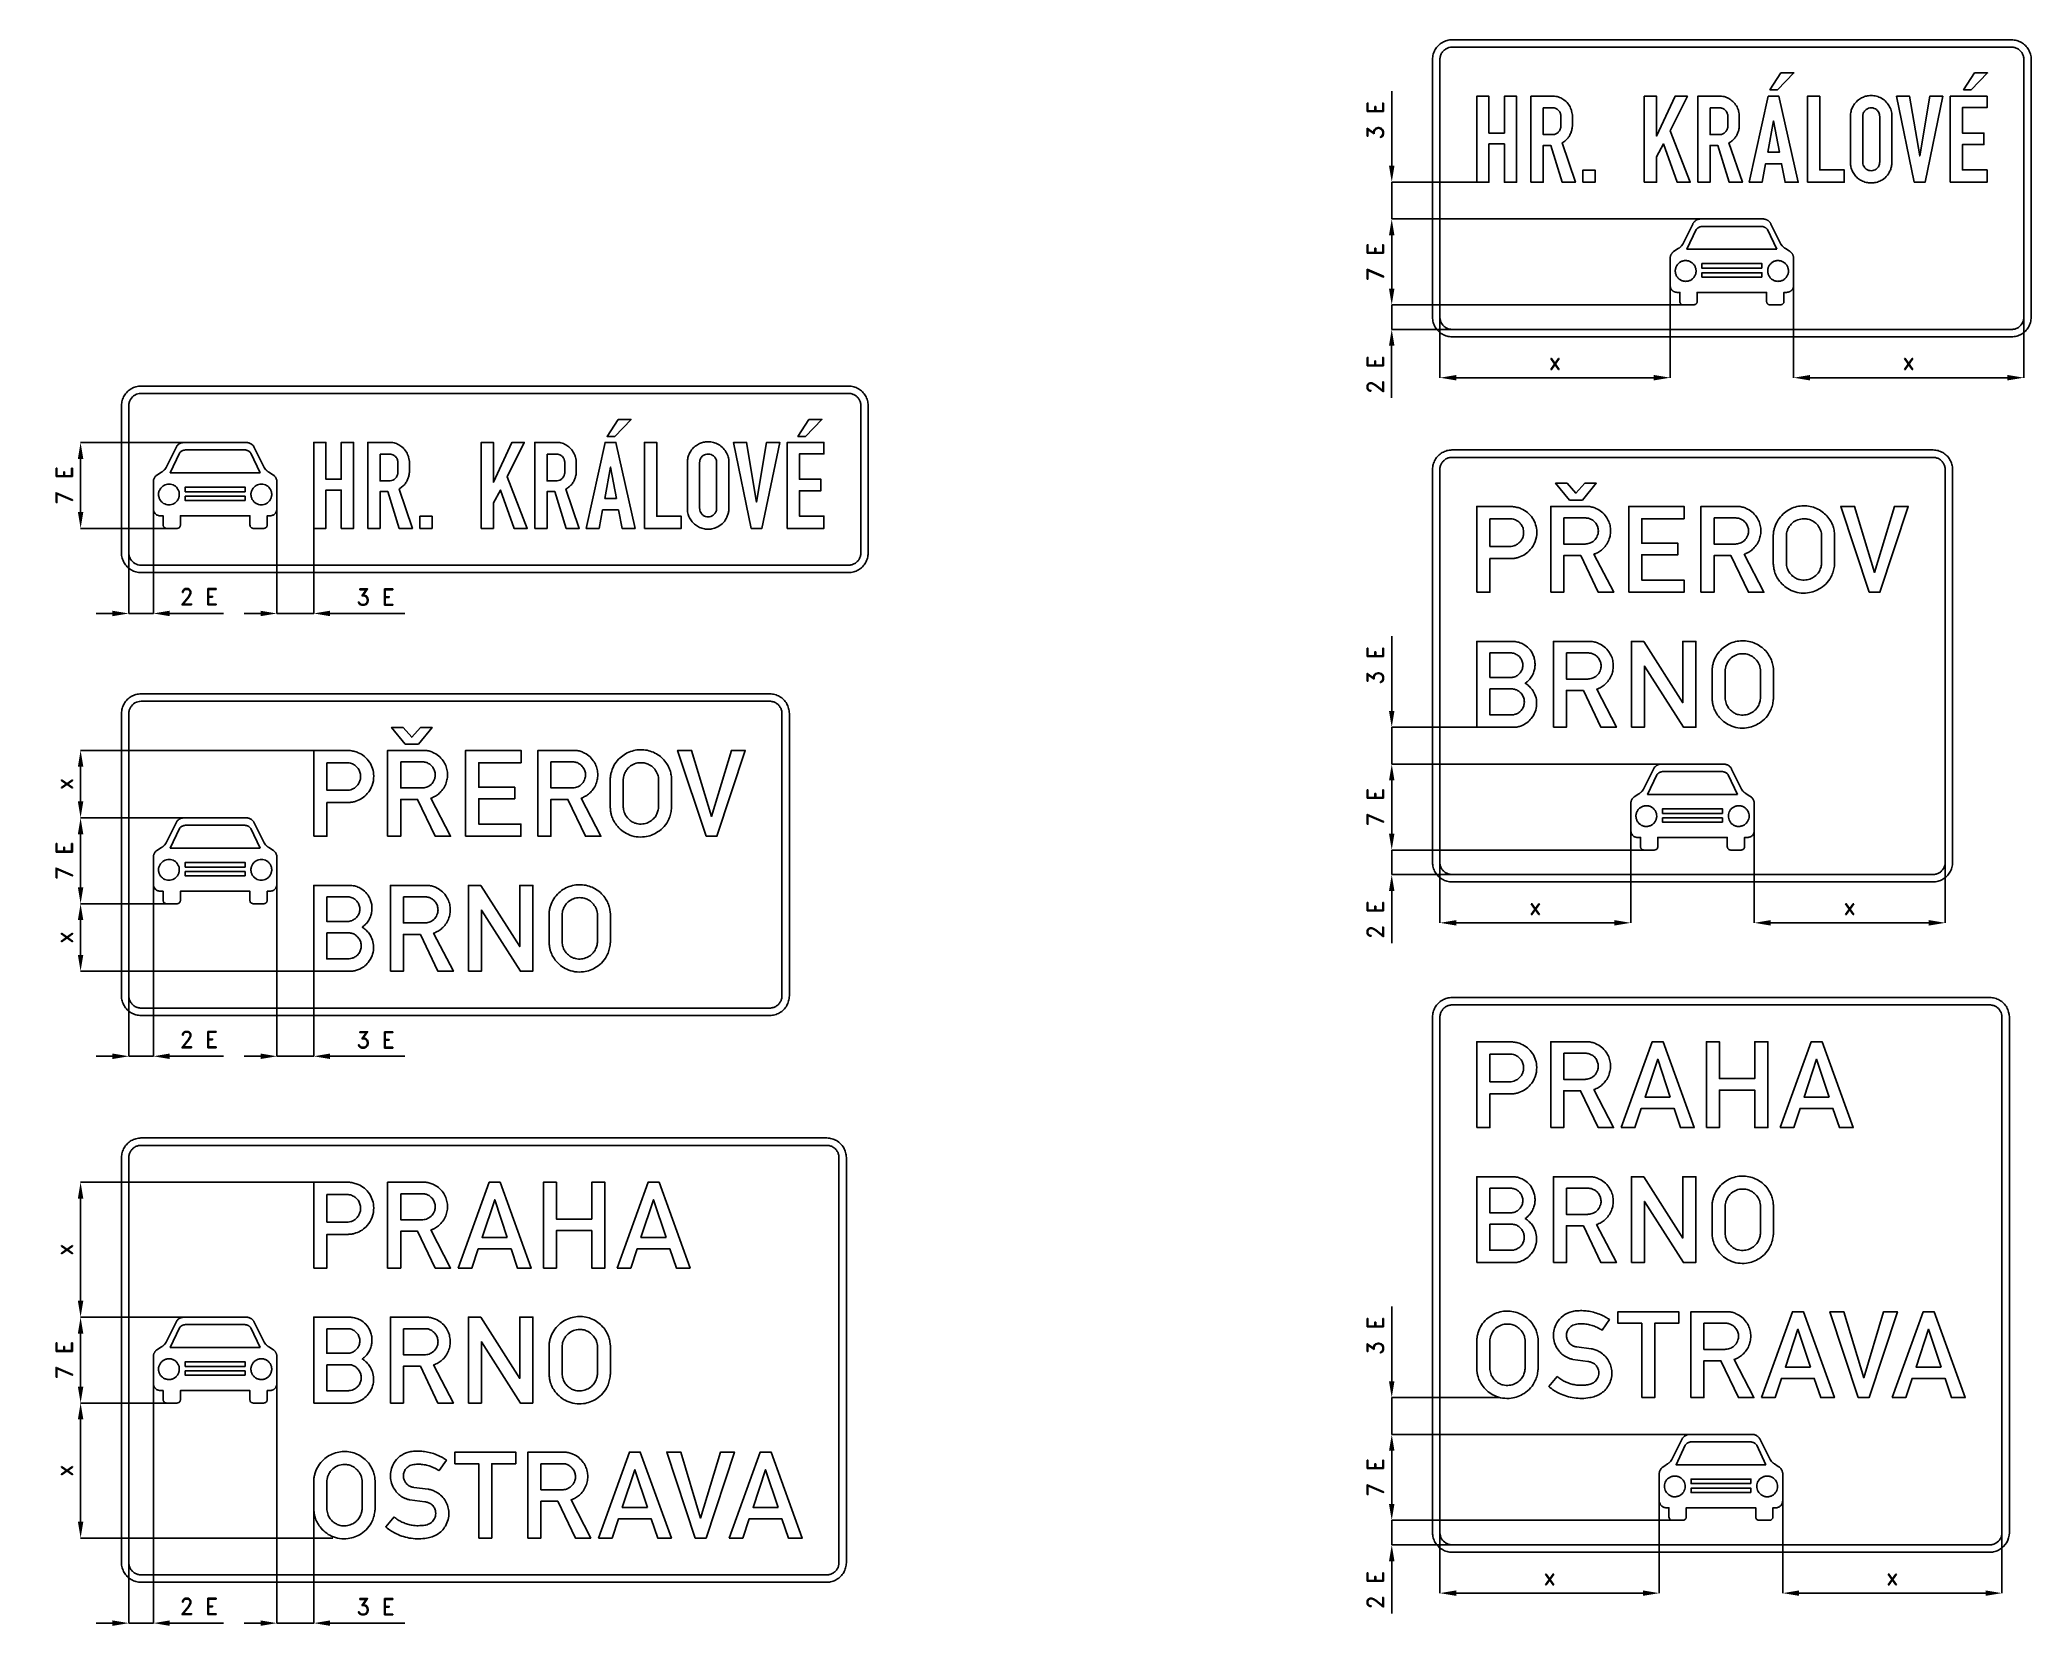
# Model space of a CAD drawing. Header units: millimetres. Extents: x 4952 to 12255, y -152 to 5683.
import ezdxf

# ---------------------------------------------------------------- set-up
doc = ezdxf.new("R2010")
doc.units = ezdxf.units.MM
doc.header["$LTSCALE"] = 5
doc.layers.add('Kóty', color=2, linetype='Continuous')
doc.layers.add('Značka', color=7, linetype='Continuous')
doc.styles.get("Standard").update_dxf_attribs({"font": 'romand.shx', "height": 60})
doc.dimstyles.get("Standard").update_dxf_attribs({"dimtxt": 60, "dimasz": 60, "dimexe": 0.18, "dimexo": 0.0625, "dimgap": 30, "dimtad": 1, "dimdec": 0, "dimzin": 0, "dimdsep": 46, "dimtxsty": 'Standard', "dimcen": 0.09, "dimadec": 0, "dimazin": 0, "dimtfac": 1, "dimtdec": 0, "dimtofl": 0, "dimtmove": 0, "dimatfit": 3, "dimfxl": 1, "dimtolj": 1, "dimtzin": 0, "dimarcsym": 0})

msp = doc.modelspace()

# ---------------------------------------------------------------- texts
at = {"layer": 'Kóty', "char_height": 60, "attachment_point": 5, "rotation": 90}
for insert in [(9849.32, 4455.308), (9849.5, 2456.308), (9849.5, -1.692)]:
    msp.add_mtext('\\A1;2 E', dxfattribs=dict(at, insert=insert))
at = {"layer": 'Kóty', "char_height": 60, "attachment_point": 5}
for insert in [(5535.753, 3640.814), (5535.753, 2016.994), (5535.753, -61.686)]:
    msp.add_mtext('\\A1;2 E', dxfattribs=dict(at, insert=insert))

# ---------------------------------------------------------------- blocks, each defined once
blk = doc.blocks.new('*D1')
at = {"layer": 'Defpoints', "color": 0, "transparency": 16777216}
for p in [(5101.8, 4206.5), (5487, 4206.5), (5426.3, 3891.5)]:
    blk.add_point(p, dxfattribs=at)
at = {"layer": 'Kóty', "color": 0, "lineweight": -2, "transparency": 16777216}
for p, q in [((5486.9, 4206.5), (5101.6, 4206.5)), ((5101.8, 3951.5), (5101.8, 4146.5)), ((5426.3, 3891.5), (5101.6, 3891.5))]:
    blk.add_line(p, q, dxfattribs=at)
at = {"layer": 'Kóty', "color": 0, "transparency": 16777216}
for points in [[(5091.8, 4146.5), (5111.8, 4146.5), (5101.8, 4206.5)], [(5091.8, 3951.5), (5111.8, 3951.5), (5101.8, 3891.5)]]:
    blk.add_solid(points, dxfattribs=at)
at = {"layer": 'Kóty', "color": 0, "transparency": 16777216, "insert": (5041.8, 4049), "char_height": 60, "attachment_point": 5, "rotation": 90}
blk.add_mtext('\\A1;7 E', dxfattribs=at)
blk = doc.blocks.new('*D2')
at = {"layer": 'Defpoints', "color": 0, "transparency": 16777216}
for p in [(5101.8, 2830), (5483.4, 2830), (5421.9, 2515)]:
    blk.add_point(p, dxfattribs=at)
at = {"layer": 'Kóty', "color": 0, "lineweight": -2, "transparency": 16777216}
for p, q in [((5483.4, 2830), (5101.6, 2830)), ((5101.8, 2575), (5101.8, 2770)), ((5421.8, 2515), (5101.6, 2515))]:
    blk.add_line(p, q, dxfattribs=at)
at = {"layer": 'Kóty', "color": 0, "transparency": 16777216}
for points in [[(5091.8, 2770), (5111.8, 2770), (5101.8, 2830)], [(5091.8, 2575), (5111.8, 2575), (5101.8, 2515)]]:
    blk.add_solid(points, dxfattribs=at)
at = {"layer": 'Kóty', "color": 0, "transparency": 16777216, "insert": (5041.8, 2672.5), "char_height": 60, "attachment_point": 5, "rotation": 90}
blk.add_mtext('\\A1;7 E', dxfattribs=at)
blk = doc.blocks.new('*D3')
at = {"layer": 'Defpoints', "color": 0, "transparency": 16777216}
for p in [(5101.8, 999), (5494.7, 999), (5422, 684)]:
    blk.add_point(p, dxfattribs=at)
at = {"layer": 'Kóty', "color": 0, "lineweight": -2, "transparency": 16777216}
for p, q in [((5494.6, 999), (5101.6, 999)), ((5101.8, 744), (5101.8, 939)), ((5422, 684), (5101.6, 684))]:
    blk.add_line(p, q, dxfattribs=at)
at = {"layer": 'Kóty', "color": 0, "transparency": 16777216}
for points in [[(5091.8, 939), (5111.8, 939), (5101.8, 999)], [(5091.8, 744), (5111.8, 744), (5101.8, 684)]]:
    blk.add_solid(points, dxfattribs=at)
at = {"layer": 'Kóty', "color": 0, "transparency": 16777216, "insert": (5041.8, 841.5), "char_height": 60, "attachment_point": 5, "rotation": 90}
blk.add_mtext('\\A1;7 E', dxfattribs=at)
blk = doc.blocks.new('*D4')
at = {"layer": 'Defpoints', "color": 0, "transparency": 16777216}
for p in [(5956.6, 1494), (5101.8, 999), (5494.6, 999)]:
    blk.add_point(p, dxfattribs=at)
at = {"layer": 'Kóty', "color": 0, "lineweight": -2, "transparency": 16777216}
for p, q in [((5956.5, 1494), (5101.6, 1494)), ((5101.8, 1434), (5101.8, 1059)), ((5494.6, 999), (5101.6, 999))]:
    blk.add_line(p, q, dxfattribs=at)
at = {"layer": 'Kóty', "color": 0, "transparency": 16777216}
for points in [[(5091.8, 1434), (5111.8, 1434), (5101.8, 1494)], [(5091.8, 1059), (5111.8, 1059), (5101.8, 999)]]:
    blk.add_solid(points, dxfattribs=at)
at = {"layer": 'Kóty', "color": 0, "transparency": 16777216, "insert": (5041.8, 1246.5), "char_height": 60, "attachment_point": 5, "rotation": 90}
blk.add_mtext('\\A1;x', dxfattribs=at)
blk = doc.blocks.new('*D5')
at = {"layer": 'Defpoints', "color": 0, "transparency": 16777216}
for p in [(5956.6, 3077.5), (5101.8, 2830), (5483.5, 2830)]:
    blk.add_point(p, dxfattribs=at)
at = {"layer": 'Kóty', "color": 0, "lineweight": -2, "transparency": 16777216}
for p, q in [((5956.5, 3077.5), (5101.6, 3077.5)), ((5101.8, 3017.5), (5101.8, 2890)), ((5483.4, 2830), (5101.6, 2830))]:
    blk.add_line(p, q, dxfattribs=at)
at = {"layer": 'Kóty', "color": 0, "transparency": 16777216}
for points in [[(5091.8, 3017.5), (5111.8, 3017.5), (5101.8, 3077.5)], [(5091.8, 2890), (5111.8, 2890), (5101.8, 2830)]]:
    blk.add_solid(points, dxfattribs=at)
at = {"layer": 'Kóty', "color": 0, "transparency": 16777216, "insert": (5041.8, 2953.8), "char_height": 60, "attachment_point": 5, "rotation": 90}
blk.add_mtext('\\A1;x', dxfattribs=at)
blk = doc.blocks.new('*D6')
at = {"layer": 'Defpoints', "color": 0, "transparency": 16777216}
for p in [(5101.75, 2515), (5416.791, 2515), (5956.563, 2267.5)]:
    blk.add_point(p, dxfattribs=at)
at = {"layer": 'Kóty', "color": 0, "lineweight": -2, "transparency": 16777216}
for p, q in [((5416.7285, 2515), (5101.57, 2515)), ((5101.75, 2327.5), (5101.75, 2455)), ((5956.5005, 2267.5), (5101.57, 2267.5))]:
    blk.add_line(p, q, dxfattribs=at)
at = {"layer": 'Kóty', "color": 0, "transparency": 16777216}
for points in [[(5091.75, 2455), (5111.75, 2455), (5101.75, 2515)], [(5091.75, 2327.5), (5111.75, 2327.5), (5101.75, 2267.5)]]:
    blk.add_solid(points, dxfattribs=at)
at = {"layer": 'Kóty', "color": 0, "transparency": 16777216, "insert": (5041.75, 2391.25), "char_height": 60, "attachment_point": 5, "rotation": 90}
blk.add_mtext('\\A1;x', dxfattribs=at)
blk = doc.blocks.new('*D7')
at = {"layer": 'Defpoints', "color": 0, "transparency": 16777216}
for p in [(10930.6, 4792.7), (10086.5, 4683.3), (10930.6, 4444)]:
    blk.add_point(p, dxfattribs=at)
at = {"layer": 'Kóty', "color": 0, "lineweight": -2, "transparency": 16777216}
for p, q in [((10930.6, 4792.7), (10930.6, 4443.8)), ((10086.5, 4683.2), (10086.5, 4443.8)), ((10146.5, 4444), (10870.6, 4444))]:
    blk.add_line(p, q, dxfattribs=at)
at = {"layer": 'Kóty', "color": 0, "transparency": 16777216}
for points in [[(10146.5, 4454), (10146.5, 4434), (10086.5, 4444)], [(10870.6, 4454), (10870.6, 4434), (10930.6, 4444)]]:
    blk.add_solid(points, dxfattribs=at)
at = {"layer": 'Kóty', "color": 0, "transparency": 16777216, "insert": (10508.5, 4504), "char_height": 60, "attachment_point": 5}
blk.add_mtext('\\A1;x', dxfattribs=at)
blk = doc.blocks.new('*D8')
at = {"layer": 'Defpoints', "color": 0, "transparency": 16777216}
for p in [(11383.4, 4796.5), (12227.5, 4700.1), (12227.5, 4444)]:
    blk.add_point(p, dxfattribs=at)
at = {"layer": 'Kóty', "color": 0, "lineweight": -2, "transparency": 16777216}
for p, q in [((11383.4, 4796.4), (11383.4, 4443.8)), ((12227.5, 4700), (12227.5, 4443.8)), ((11443.4, 4444), (12167.5, 4444))]:
    blk.add_line(p, q, dxfattribs=at)
at = {"layer": 'Kóty', "color": 0, "transparency": 16777216}
for points in [[(11443.4, 4454), (11443.4, 4434), (11383.4, 4444)], [(12167.5, 4454), (12167.5, 4434), (12227.5, 4444)]]:
    blk.add_solid(points, dxfattribs=at)
at = {"layer": 'Kóty', "color": 0, "transparency": 16777216, "insert": (11805.5, 4504), "char_height": 60, "attachment_point": 5}
blk.add_mtext('\\A1;x', dxfattribs=at)
blk = doc.blocks.new('*D9')
at = {"layer": 'Defpoints', "color": 0, "transparency": 16777216}
for p in [(10786.3, 2783.1), (10086.2, 2698), (10086.2, 2445)]:
    blk.add_point(p, dxfattribs=at)
at = {"layer": 'Kóty', "color": 0, "lineweight": -2, "transparency": 16777216}
for p, q in [((10786.3, 2783), (10786.3, 2444.8)), ((10086.2, 2698), (10086.2, 2444.8)), ((10726.3, 2445), (10146.2, 2445))]:
    blk.add_line(p, q, dxfattribs=at)
at = {"layer": 'Kóty', "color": 0, "transparency": 16777216}
for points in [[(10146.2, 2455), (10146.2, 2435), (10086.2, 2445)], [(10726.3, 2455), (10726.3, 2435), (10786.3, 2445)]]:
    blk.add_solid(points, dxfattribs=at)
at = {"layer": 'Kóty', "color": 0, "transparency": 16777216, "insert": (10436.3, 2505), "char_height": 60, "attachment_point": 5}
blk.add_mtext('\\A1;x', dxfattribs=at)
blk = doc.blocks.new('*D10')
at = {"layer": 'Defpoints', "color": 0, "transparency": 16777216}
for p in [(11239.2, 2792.2), (11939.2, 2717.3), (11939.2, 2445)]:
    blk.add_point(p, dxfattribs=at)
at = {"layer": 'Kóty', "color": 0, "lineweight": -2, "transparency": 16777216}
for p, q in [((11239.2, 2792.1), (11239.2, 2444.8)), ((11939.2, 2717.3), (11939.2, 2444.8)), ((11299.2, 2445), (11879.2, 2445))]:
    blk.add_line(p, q, dxfattribs=at)
at = {"layer": 'Kóty', "color": 0, "transparency": 16777216}
for points in [[(11299.2, 2455), (11299.2, 2435), (11239.2, 2445)], [(11879.2, 2455), (11879.2, 2435), (11939.2, 2445)]]:
    blk.add_solid(points, dxfattribs=at)
at = {"layer": 'Kóty', "color": 0, "transparency": 16777216, "insert": (11589.2, 2505), "char_height": 60, "attachment_point": 5}
blk.add_mtext('\\A1;x', dxfattribs=at)
blk = doc.blocks.new('*D11')
at = {"layer": 'Defpoints', "color": 0, "transparency": 16777216}
for p in [(11343.4, 333.9), (12147.5, 276.3), (12147.5, -13)]:
    blk.add_point(p, dxfattribs=at)
at = {"layer": 'Kóty', "color": 0, "lineweight": -2, "transparency": 16777216}
for p, q in [((11343.4, 333.9), (11343.4, -13.2)), ((12147.5, 276.2), (12147.5, -13.2)), ((11403.4, -13), (12087.5, -13))]:
    blk.add_line(p, q, dxfattribs=at)
at = {"layer": 'Kóty', "color": 0, "transparency": 16777216}
for points in [[(11403.4, -3), (11403.4, -23), (11343.4, -13)], [(12087.5, -3), (12087.5, -23), (12147.5, -13)]]:
    blk.add_solid(points, dxfattribs=at)
at = {"layer": 'Kóty', "color": 0, "transparency": 16777216, "insert": (11745.5, 47), "char_height": 60, "attachment_point": 5}
blk.add_mtext('\\A1;x', dxfattribs=at)
blk = doc.blocks.new('*D12')
at = {"layer": 'Defpoints', "color": 0, "transparency": 16777216}
for p in [(10890.6, 331.1), (10086.5, 245.1), (10890.6, -13)]:
    blk.add_point(p, dxfattribs=at)
at = {"layer": 'Kóty', "color": 0, "lineweight": -2, "transparency": 16777216}
for p, q in [((10890.6, 331), (10890.6, -13.2)), ((10086.5, 245), (10086.5, -13.2)), ((10146.5, -13), (10830.6, -13))]:
    blk.add_line(p, q, dxfattribs=at)
at = {"layer": 'Kóty', "color": 0, "transparency": 16777216}
for points in [[(10146.5, -3), (10146.5, -23), (10086.5, -13)], [(10830.6, -3), (10830.6, -23), (10890.6, -13)]]:
    blk.add_solid(points, dxfattribs=at)
at = {"layer": 'Kóty', "color": 0, "transparency": 16777216, "insert": (10488.5, 47), "char_height": 60, "attachment_point": 5}
blk.add_mtext('\\A1;x', dxfattribs=at)
blk = doc.blocks.new('*D13')
at = {"layer": 'Defpoints', "color": 0, "transparency": 16777216}
for p in [(5821.6, 3974.6), (5956.6, 3891.5), (5956.6, 3579.5)]:
    blk.add_point(p, dxfattribs=at)
at = {"layer": 'Kóty', "color": 0, "lineweight": -2, "transparency": 16777216}
for p, q in [((5821.6, 3974.6), (5821.6, 3579.3)), ((5956.6, 3891.4), (5956.6, 3579.3)), ((5761.6, 3579.5), (5701.6, 3579.5)), ((6016.6, 3579.5), (6290.8, 3579.5))]:
    blk.add_line(p, q, dxfattribs=at)
at = {"layer": 'Kóty', "color": 0, "transparency": 16777216}
for points in [[(5761.6, 3589.5), (5761.6, 3569.5), (5821.6, 3579.5)], [(6016.6, 3589.5), (6016.6, 3569.5), (5956.6, 3579.5)]]:
    blk.add_solid(points, dxfattribs=at)
at = {"layer": 'Kóty', "color": 0, "transparency": 16777216, "insert": (6183.7, 3639.5), "char_height": 60, "width": 165.562, "attachment_point": 5}
blk.add_mtext('\\A1;3 E', dxfattribs=at)
blk = doc.blocks.new('*D14')
at = {"layer": 'Defpoints', "color": 0, "transparency": 16777216}
for p in [(5821.6, 2595.5), (5956.5, 2267.5), (5956.5, 1955.7)]:
    blk.add_point(p, dxfattribs=at)
at = {"layer": 'Kóty', "color": 0, "lineweight": -2, "transparency": 16777216}
for p, q in [((5821.6, 2595.5), (5821.6, 1955.5)), ((5956.5, 2267.4), (5956.5, 1955.5)), ((5761.6, 1955.7), (5701.6, 1955.7)), ((6016.5, 1955.7), (6290.8, 1955.7))]:
    blk.add_line(p, q, dxfattribs=at)
at = {"layer": 'Kóty', "color": 0, "transparency": 16777216}
for points in [[(5761.6, 1965.7), (5761.6, 1945.7), (5821.6, 1955.7)], [(6016.5, 1965.7), (6016.5, 1945.7), (5956.5, 1955.7)]]:
    blk.add_solid(points, dxfattribs=at)
at = {"layer": 'Kóty', "color": 0, "transparency": 16777216, "insert": (6183.6, 2015.7), "char_height": 60, "attachment_point": 5}
blk.add_mtext('\\A1;3 E', dxfattribs=at)
blk = doc.blocks.new('*D15')
at = {"layer": 'Defpoints', "color": 0, "transparency": 16777216}
for p in [(5422.1, 684), (5101.8, 189), (6027.2, 189)]:
    blk.add_point(p, dxfattribs=at)
at = {"layer": 'Kóty', "color": 0, "lineweight": -2, "transparency": 16777216}
for p, q in [((5422, 684), (5101.6, 684)), ((5101.8, 624), (5101.8, 249)), ((6027.1, 189), (5101.6, 189))]:
    blk.add_line(p, q, dxfattribs=at)
at = {"layer": 'Kóty', "color": 0, "transparency": 16777216}
for points in [[(5091.8, 624), (5111.8, 624), (5101.8, 684)], [(5091.8, 249), (5111.8, 249), (5101.8, 189)]]:
    blk.add_solid(points, dxfattribs=at)
at = {"layer": 'Kóty', "color": 0, "transparency": 16777216, "insert": (5041.8, 436.5), "char_height": 60, "attachment_point": 5, "rotation": 90}
blk.add_mtext('\\A1;x', dxfattribs=at)
blk = doc.blocks.new('*D16')
at = {"layer": 'Defpoints', "color": 0, "transparency": 16777216}
for p in [(5821.6, 769.6), (5956.6, 312.1), (5956.6, -123)]:
    blk.add_point(p, dxfattribs=at)
at = {"layer": 'Kóty', "color": 0, "lineweight": -2, "transparency": 16777216}
for p, q in [((5821.6, 769.6), (5821.6, -123.2)), ((5956.6, 312), (5956.6, -123.2)), ((5761.6, -123), (5701.6, -123)), ((6016.6, -123), (6290.9, -123))]:
    blk.add_line(p, q, dxfattribs=at)
at = {"layer": 'Kóty', "color": 0, "transparency": 16777216}
for points in [[(5761.6, -113), (5761.6, -133), (5821.6, -123)], [(6016.6, -113), (6016.6, -133), (5956.6, -123)]]:
    blk.add_solid(points, dxfattribs=at)
at = {"layer": 'Kóty', "color": 0, "transparency": 16777216, "insert": (6183.7, -63), "char_height": 60, "attachment_point": 5}
blk.add_mtext('\\A1;3 E', dxfattribs=at)
blk = doc.blocks.new('*D17')
at = {"layer": 'Defpoints', "color": 0, "transparency": 16777216}
for p in [(9909.7, 5161), (10221.4, 5161), (11053.4, 5026)]:
    blk.add_point(p, dxfattribs=at)
at = {"layer": 'Kóty', "color": 0, "lineweight": -2, "transparency": 16777216}
for p, q in [((9909.7, 5221), (9909.7, 5495.3)), ((10221.4, 5161), (9909.5, 5161)), ((11053.3, 5026), (9909.5, 5026)), ((9909.7, 4966), (9909.7, 4906))]:
    blk.add_line(p, q, dxfattribs=at)
at = {"layer": 'Kóty', "color": 0, "transparency": 16777216}
for points in [[(9899.7, 5221), (9919.7, 5221), (9909.7, 5161)], [(9899.7, 4966), (9919.7, 4966), (9909.7, 5026)]]:
    blk.add_solid(points, dxfattribs=at)
at = {"layer": 'Kóty', "color": 0, "transparency": 16777216, "insert": (9849.7, 5388.1), "char_height": 60, "attachment_point": 5, "rotation": 90}
blk.add_mtext('\\A1;3 E', dxfattribs=at)
blk = doc.blocks.new('*D18')
at = {"layer": 'Defpoints', "color": 0, "transparency": 16777216}
for p in [(11053.3, 5026), (9909.7, 4711), (10985.4, 4711)]:
    blk.add_point(p, dxfattribs=at)
at = {"layer": 'Kóty', "color": 0, "lineweight": -2, "transparency": 16777216}
for p, q in [((11053.2, 5026), (9909.5, 5026)), ((9909.7, 4966), (9909.7, 4771)), ((10985.4, 4711), (9909.5, 4711))]:
    blk.add_line(p, q, dxfattribs=at)
at = {"layer": 'Kóty', "color": 0, "transparency": 16777216}
for points in [[(9899.7, 4966), (9919.7, 4966), (9909.7, 5026)], [(9899.7, 4771), (9919.7, 4771), (9909.7, 4711)]]:
    blk.add_solid(points, dxfattribs=at)
at = {"layer": 'Kóty', "color": 0, "transparency": 16777216, "insert": (9849.7, 4868.5), "char_height": 60, "attachment_point": 5, "rotation": 90}
blk.add_mtext('\\A1;7 E', dxfattribs=at)
blk = doc.blocks.new('*D19')
at = {"layer": 'Defpoints', "color": 0, "transparency": 16777216}
for p in [(9909.7, 3162), (10221.5, 3162), (10907.6, 3027)]:
    blk.add_point(p, dxfattribs=at)
at = {"layer": 'Kóty', "color": 0, "lineweight": -2, "transparency": 16777216}
for p, q in [((9909.7, 3222), (9909.7, 3496.3)), ((10221.4, 3162), (9909.5, 3162)), ((10907.5, 3027), (9909.5, 3027)), ((9909.7, 2967), (9909.7, 2907))]:
    blk.add_line(p, q, dxfattribs=at)
at = {"layer": 'Kóty', "color": 0, "transparency": 16777216}
for points in [[(9899.7, 3222), (9919.7, 3222), (9909.7, 3162)], [(9899.7, 2967), (9919.7, 2967), (9909.7, 3027)]]:
    blk.add_solid(points, dxfattribs=at)
at = {"layer": 'Kóty', "color": 0, "transparency": 16777216, "insert": (9849.7, 3389.1), "char_height": 60, "attachment_point": 5, "rotation": 90}
blk.add_mtext('\\A1;3 E', dxfattribs=at)
blk = doc.blocks.new('*D20')
at = {"layer": 'Defpoints', "color": 0, "transparency": 16777216}
for p in [(10907.6, 3027), (9909.7, 2712), (10844.3, 2712)]:
    blk.add_point(p, dxfattribs=at)
at = {"layer": 'Kóty', "color": 0, "lineweight": -2, "transparency": 16777216}
for p, q in [((10907.6, 3027), (9909.5, 3027)), ((9909.7, 2967), (9909.7, 2772)), ((10844.3, 2712), (9909.5, 2712))]:
    blk.add_line(p, q, dxfattribs=at)
at = {"layer": 'Kóty', "color": 0, "transparency": 16777216}
for points in [[(9899.7, 2967), (9919.7, 2967), (9909.7, 3027)], [(9899.7, 2772), (9919.7, 2772), (9909.7, 2712)]]:
    blk.add_solid(points, dxfattribs=at)
at = {"layer": 'Kóty', "color": 0, "transparency": 16777216, "insert": (9849.7, 2869.5), "char_height": 60, "attachment_point": 5, "rotation": 90}
blk.add_mtext('\\A1;7 E', dxfattribs=at)
blk = doc.blocks.new('*D21')
at = {"layer": 'Defpoints', "color": 0, "transparency": 16777216}
for p in [(9909.7, 704), (10303.2, 704), (11013.6, 569)]:
    blk.add_point(p, dxfattribs=at)
at = {"layer": 'Kóty', "color": 0, "lineweight": -2, "transparency": 16777216}
for p, q in [((9909.7, 764), (9909.7, 1038.3)), ((10303.1, 704), (9909.5, 704)), ((11013.5, 569), (9909.5, 569)), ((9909.7, 509), (9909.7, 449))]:
    blk.add_line(p, q, dxfattribs=at)
at = {"layer": 'Kóty', "color": 0, "transparency": 16777216}
for points in [[(9899.7, 764), (9919.7, 764), (9909.7, 704)], [(9899.7, 509), (9919.7, 509), (9909.7, 569)]]:
    blk.add_solid(points, dxfattribs=at)
at = {"layer": 'Kóty', "color": 0, "transparency": 16777216, "insert": (9849.7, 931.1), "char_height": 60, "attachment_point": 5, "rotation": 90}
blk.add_mtext('\\A1;3 E', dxfattribs=at)
blk = doc.blocks.new('*D22')
at = {"layer": 'Defpoints', "color": 0, "transparency": 16777216}
for p in [(11013.6, 569), (9909.7, 254), (10947.1, 254)]:
    blk.add_point(p, dxfattribs=at)
at = {"layer": 'Kóty', "color": 0, "lineweight": -2, "transparency": 16777216}
for p, q in [((11013.6, 569), (9909.5, 569)), ((9909.7, 509), (9909.7, 314)), ((10947.1, 254), (9909.5, 254))]:
    blk.add_line(p, q, dxfattribs=at)
at = {"layer": 'Kóty', "color": 0, "transparency": 16777216}
for points in [[(9899.7, 509), (9919.7, 509), (9909.7, 569)], [(9899.7, 314), (9919.7, 314), (9909.7, 254)]]:
    blk.add_solid(points, dxfattribs=at)
at = {"layer": 'Kóty', "color": 0, "transparency": 16777216, "insert": (9849.7, 411.5), "char_height": 60, "attachment_point": 5, "rotation": 90}
blk.add_mtext('\\A1;7 E', dxfattribs=at)

# ---------------------------------------------------------------- dimensions: what is measured, and where the dimension line sits
at = {"layer": 'Kóty'}
for base, p1, p2, text, picture, middle in [((9909.68, 5161), (11053.363, 5026), (10221.42, 5161), '3 E', '*D17', (9849.68, 5388.143)), ((9909.68, 4711), (11053.301, 5026), (10985.44, 4711), '7 E', '*D18', (9849.68, 4868.5)), ((5101.75, 4206.5), (5426.327, 3891.5), (5486.974, 4206.5), '7 E', '*D1', (5041.75, 4049)), ((9909.68, 3162), (10907.575, 3027), (10221.49, 3162), '3 E', '*D19', (9849.68, 3389.143)), ((5101.75, 2830), (5956.563, 3077.53), (5483.506, 2830), 'x', '*D5', (5041.75, 2953.765)), ((9909.68, 2712), (10907.637, 3027), (10844.342, 2712), '7 E', '*D20', (9849.68, 2869.5)), ((5101.75, 2830), (5421.884, 2515), (5483.443, 2830), '7 E', '*D2', (5041.75, 2672.5)), ((5101.75, 2515), (5956.563, 2267.5), (5416.791, 2515), 'x', '*D6', (5041.75, 2391.25)), ((5101.75, 999), (5956.563, 1494.03), (5494.614, 999), 'x', '*D4', (5041.75, 1246.515)), ((9909.68, 704), (11013.568, 569), (10303.212, 704), '3 E', '*D21', (9849.68, 931.143)), ((5101.75, 999), (5422.026, 684), (5494.676, 999), '7 E', '*D3', (5041.75, 841.5)), ((5101.75, 189), (5422.089, 684), (6027.169, 189), 'x', '*D15', (5041.75, 436.5)), ((9909.68, 254), (11013.631, 569), (10947.133, 254), '7 E', '*D22', (9849.68, 411.5))]:
    dim = msp.add_linear_dim(base=base, p1=p1, p2=p2, angle=90, text=text, dimstyle='Standard', dxfattribs=at)
    dim.commit()
    dim.dimension.update_dxf_attribs({"geometry": picture, "text_midpoint": middle})
for base, p1, p2, text, picture, middle in [((10930.59, 4444), (10086.5, 4683.271), (10930.59, 4792.739), 'x', '*D7', (10508.545, 4504)), ((12227.5, 4444), (11383.41, 4796.485), (12227.5, 4700.058), 'x', '*D8', (11805.455, 4504)), ((5956.563, 3579.5), (5821.563, 3974.635), (5956.563, 3891.5), '3 E', '*D13', (6183.706, 3639.5)), ((10086.25, 2445), (10786.34, 2783.07), (10086.25, 2698.041), 'x', '*D9', (10436.295, 2505)), ((11939.25, 2445), (11239.16, 2792.18), (11939.25, 2717.343), 'x', '*D10', (11589.205, 2505)), ((5956.501, 1955.68), (5821.563, 2595.518), (5956.501, 2267.5), '3 E', '*D14', (6183.643, 2015.68)), ((5956.596, -123), (5821.563, 769.626), (5956.596, 312.052), '3 E', '*D16', (6183.739, -63)), ((10890.59, -13), (10086.5, 245.104), (10890.59, 331.084), 'x', '*D12', (10488.545, 47)), ((12147.5, -13), (11343.41, 333.937), (12147.5, 276.281), 'x', '*D11', (11745.455, 47))]:
    dim = msp.add_linear_dim(base=base, p1=p1, p2=p2, text=text, dimstyle='Standard', dxfattribs=at)
    dim.commit()
    dim.dimension.update_dxf_attribs({"geometry": picture, "text_midpoint": middle})

# ---------------------------------------------------------------- linework, layer by layer
at = {"layer": 'Kóty'}
for p, q in [((9909.68, 4771), (9909.68, 4831)), ((10985.44, 4711), (9909.5, 4711)), ((10158.521, 4621), (9909.5, 4621)), ((9909.32, 4561), (9909.32, 4369.888)), ((5368.75, 3977.483), (5368.75, 3579.32)), ((5278.75, 3836.849), (5278.75, 3579.32)), ((5218.75, 3579.5), (5158.75, 3579.5)), ((5428.75, 3579.68), (5625.48, 3579.68)), ((9909.68, 2772), (9909.68, 2832)), ((10844.342, 2712), (9909.5, 2712)), ((5368.75, 2598.757), (5368.75, 1955.5)), ((10212.85, 2622), (9909.5, 2622)), ((9909.5, 2562), (9909.5, 2370.888)), ((5278.75, 2216.425), (5278.75, 1955.5)), ((5218.75, 1955.68), (5158.75, 1955.68)), ((5428.75, 1955.86), (5625.48, 1955.86)), ((5368.75, 768.249), (5368.75, -123.18)), ((9909.68, 314), (9909.68, 374)), ((10947.133, 254), (9909.5, 254)), ((10179.82, 164), (9909.5, 164)), ((5278.75, 128.311), (5278.75, -123.18)), ((9909.5, 104), (9909.5, -87.112)), ((5218.75, -123), (5158.75, -123)), ((5278.75, -123), (5368.75, -123.18)), ((5428.75, -122.82), (5625.48, -122.82))]:
    msp.add_line(p, q, dxfattribs=at)
for points in [[(9909.68, 5026), (9909.68, 5161)], [(9909.68, 4621), (9909.68, 4711)], [(5278.75, 3579.5), (5368.75, 3579.5)], [(5821.563, 3579.5), (5956.563, 3579.5)], [(9909.68, 3027), (9909.68, 3162)], [(9909.68, 2622), (9909.68, 2712)], [(5278.75, 1955.68), (5368.75, 1955.68)], [(5821.563, 1955.68), (5956.563, 1955.5)], [(9909.68, 569), (9909.68, 704)], [(9909.68, 164), (9909.68, 254)], [(5821.563, -123), (5956.596, -123)]]:
    msp.add_lwpolyline(points, dxfattribs=at)
for points in [[(9899.68, 4771), (9919.68, 4771), (9909.68, 4711)], [(9899.68, 4561), (9919.68, 4561), (9909.68, 4621)], [(5218.75, 3589.5), (5218.75, 3569.5), (5278.75, 3579.5)], [(5428.75, 3589.5), (5428.75, 3569.5), (5368.75, 3579.5)], [(9899.68, 2772), (9919.68, 2772), (9909.68, 2712)], [(9899.68, 2562), (9919.68, 2562), (9909.68, 2622)], [(5218.75, 1965.68), (5218.75, 1945.68), (5278.75, 1955.68)], [(5428.75, 1965.68), (5428.75, 1945.68), (5368.75, 1955.68)], [(9899.68, 314), (9919.68, 314), (9909.68, 254)], [(9899.68, 104), (9919.68, 104), (9909.68, 164)], [(5218.75, -113), (5218.75, -133), (5278.75, -123)], [(5428.75, -113), (5428.75, -133), (5368.75, -123)]]:
    msp.add_solid(points, dxfattribs=at)
at = {"layer": 'Značka', "color": 5}
for points in [[(10131.5, 4594), (10131.22, 4594), (10130.93, 4594, -0.0322417), (10121.64, 4594.65, -0.0353787), (10112.5, 4596.55, -0.0362319), (10103.67, 4599.54, -0.0344572), (10095.34, 4603.74, -0.0337731), (10087.58, 4608.92, -0.0341245), (10080.59, 4615.09, -0.0341813), (10074.41, 4622.08, -0.0342232), (10069.24, 4629.84, -0.0340444), (10065.07, 4638.17, -0.0333733), (10062.05, 4647, -0.0341423), (10060.12, 4656.14, -0.0367324), (10059.5, 4665.43), (10059.5, 4665.72), (10059.5, 4666), (10059.5, 5611), (10059.5, 5611.28), (10059.5, 5611.57, -0.0321669), (10060.15, 5620.86, -0.0354131), (10062.05, 5630, -0.0362572), (10065.04, 5638.83, -0.0344336), (10069.24, 5647.16, -0.0337525), (10074.41, 5654.92, -0.0340817), (10080.59, 5661.91, -0.0342529), (10087.58, 5668.09, -0.0342161), (10095.34, 5673.26, -0.0341026), (10103.67, 5677.43, -0.0333978), (10112.5, 5680.45, -0.0340821), (10121.64, 5682.38, -0.0368117), (10130.93, 5683), (10131.22, 5683), (10131.5, 5683), (12182.5, 5683), (12182.78, 5683), (12183.07, 5683, -0.0322453), (12192.36, 5682.35, -0.0353619), (12201.5, 5680.45, -0.0362076), (12210.33, 5677.46, -0.0344336), (12218.66, 5673.26, -0.0338174), (12226.42, 5668.08, -0.0341411), (12233.41, 5661.91, -0.0342015), (12239.59, 5654.92, -0.0342009), (12244.76, 5647.16, -0.0341151), (12248.93, 5638.83, -0.0333978), (12251.95, 5630, -0.0340911), (12253.88, 5620.86, -0.036811), (12254.5, 5611.57), (12254.5, 5611.28), (12254.5, 5611), (12254.5, 4666), (12254.5, 4665.72), (12254.5, 4665.43, -0.0322453), (12253.85, 4656.14, -0.0353619), (12251.95, 4647, -0.0362076), (12248.96, 4638.17, -0.0344336), (12244.76, 4629.84, -0.0338174), (12239.58, 4622.08, -0.0341411), (12233.41, 4615.09, -0.0342015), (12226.42, 4608.91, -0.0342009), (12218.66, 4603.74, -0.0341151), (12210.33, 4599.57, -0.0333978), (12201.5, 4596.55, -0.0340911), (12192.36, 4594.62, -0.036811), (12183.07, 4594), (12182.78, 4594), (12182.5, 4594), (10131.5, 4594)], [(10131.5, 4594), (10131.22, 4594), (10130.93, 4594, -0.0322417), (10121.64, 4594.65, -0.0353787), (10112.5, 4596.55, -0.0362319), (10103.67, 4599.54, -0.0344572), (10095.34, 4603.74, -0.0337731), (10087.58, 4608.92, -0.0341245), (10080.59, 4615.09, -0.0341813), (10074.41, 4622.08, -0.0342232), (10069.24, 4629.84, -0.0340444), (10065.07, 4638.17, -0.0333733), (10062.05, 4647, -0.0341423), (10060.12, 4656.14, -0.0367324), (10059.5, 4665.43), (10059.5, 4665.72), (10059.5, 4666), (10059.5, 5611), (10059.5, 5611.28), (10059.5, 5611.57, -0.0321669), (10060.15, 5620.86, -0.0354131), (10062.05, 5630, -0.0362572), (10065.04, 5638.83, -0.0344336), (10069.24, 5647.16, -0.0337525), (10074.41, 5654.92, -0.0340817), (10080.59, 5661.91, -0.0342529), (10087.58, 5668.09, -0.0342161), (10095.34, 5673.26, -0.0341026), (10103.67, 5677.43, -0.0333978), (10112.5, 5680.45, -0.0340821), (10121.64, 5682.38, -0.0368117), (10130.93, 5683), (10131.22, 5683), (10131.5, 5683), (12182.5, 5683), (12182.78, 5683), (12183.07, 5683, -0.0322453), (12192.36, 5682.35, -0.0353619), (12201.5, 5680.45, -0.0362076), (12210.33, 5677.46, -0.0344336), (12218.66, 5673.26, -0.0338174), (12226.42, 5668.08, -0.0341411), (12233.41, 5661.91, -0.0342015), (12239.59, 5654.92, -0.0342009), (12244.76, 5647.16, -0.0341151), (12248.93, 5638.83, -0.0333978), (12251.95, 5630, -0.0340911), (12253.88, 5620.86, -0.036811), (12254.5, 5611.57), (12254.5, 5611.28), (12254.5, 5611), (12254.5, 4666), (12254.5, 4665.72), (12254.5, 4665.43, -0.0322453), (12253.85, 4656.14, -0.0353619), (12251.95, 4647, -0.0362076), (12248.96, 4638.17, -0.0344336), (12244.76, 4629.84, -0.0338174), (12239.58, 4622.08, -0.0341411), (12233.41, 4615.09, -0.0342015), (12226.42, 4608.91, -0.0342009), (12218.66, 4603.74, -0.0341151), (12210.33, 4599.57, -0.0333978), (12201.5, 4596.55, -0.0340911), (12192.36, 4594.62, -0.036811), (12183.07, 4594), (12182.78, 4594), (12182.5, 4594), (10131.5, 4594)], [(10131.5, 4621), (12182.5, 4621), (12182.68, 4621), (12182.85, 4621, 0.0321216), (12188.66, 4621.41, 0.0353823), (12194.37, 4622.59, 0.036159), (12199.9, 4624.46, 0.0344188), (12205.1, 4627.09, 0.0337113), (12209.95, 4630.32, 0.0340782), (12214.32, 4634.18, 0.0341783), (12218.18, 4638.55, 0.0342769), (12221.41, 4643.4, 0.034038), (12224.02, 4648.61, 0.0333135), (12225.91, 4654.13, 0.0340445), (12227.11, 4659.84, 0.0367514), (12227.5, 4665.65), (12227.5, 4665.82), (12227.5, 4666), (12227.5, 5611), (12227.5, 5611.18), (12227.5, 5611.35, 0.0321216), (12227.09, 5617.16, 0.0353823), (12225.91, 5622.87, 0.036159), (12224.04, 5628.4, 0.0344188), (12221.41, 5633.6, 0.0337113), (12218.18, 5638.45, 0.0340782), (12214.32, 5642.82, 0.0341783), (12209.95, 5646.68, 0.0342769), (12205.1, 5649.91, 0.034038), (12199.89, 5652.52, 0.0333135), (12194.37, 5654.41, 0.0340445), (12188.66, 5655.61, 0.0367514), (12182.85, 5656), (12182.68, 5656), (12182.5, 5656), (10131.5, 5656), (10131.32, 5656), (10131.15, 5656), (10125.34, 5655.59), (10119.63, 5654.41, 0.036171), (10114.1, 5652.54, 0.0344188), (10108.9, 5649.91, 0.0336869), (10104.05, 5646.68, 0.0340516), (10099.68, 5642.82, 0.0342106), (10095.82, 5638.45, 0.0342412), (10092.59, 5633.6, 0.0340012), (10089.98, 5628.39, 0.0333927), (10088.09, 5622.87, 0.0341258), (10086.89, 5617.16, 0.0367097), (10086.5, 5611.35), (10086.5, 5611.18), (10086.5, 5611), (10086.5, 4666), (10086.5, 4665.82), (10086.5, 4665.65, 0.0321633), (10086.91, 4659.84, 0.0354643), (10088.09, 4654.13, 0.0362785), (10089.96, 4648.6, 0.0344188), (10092.59, 4643.4, 0.0337113), (10095.82, 4638.55, 0.0340782), (10099.68, 4634.18, 0.0342071), (10104.05, 4630.32, 0.0342524), (10108.9, 4627.09, 0.0340755), (10114.11, 4624.48, 0.0333257), (10119.63, 4622.59, 0.0340473), (10125.34, 4621.39, 0.036747), (10131.15, 4621), (10131.32, 4621), (10131.5, 4621)], [(11591.57, 5405.42, -0.00112454), (11591.66, 5406.72, -0.00296421), (11591.77, 5408.01, -0.051695), (11594.92, 5424.62, -0.0600424), (11601.67, 5440.17, -0.0716003), (11613.37, 5455.93, -0.0679429), (11628.94, 5467.9, -0.0544723), (11643.14, 5474.61, -0.0541686), (11658.44, 5478.1, -0.0655161), (11677.68, 5478.19, -0.0682118), (11696.24, 5473.24, -0.0767834), (11714.96, 5462.4, -0.0704551), (11729.91, 5446.44, -0.0681229), (11739.82, 5428.68, -0.084721), (11743.92, 5409.16, -0.00445006), (11743.99, 5407.85), (11744.05, 5406.54), (11744.05, 5231.65), (11743.92, 5230.23, -0.00236748), (11743.79, 5228.82, -0.0377502), (11741.41, 5215.38, -0.0465804), (11736.8, 5202.48, -0.0865328), (11723.16, 5181.85, -0.0879239), (11703.33, 5167, -0.0674455), (11686.2, 5160.26, -0.0628021), (11667.92, 5158.15, -0.0621477), (11649.37, 5160.2, -0.0661198), (11632.03, 5166.84, -0.0602732), (11618.14, 5176.24, -0.0556242), (11606.7, 5188.66, -0.0600262), (11597.51, 5204.08, -0.0707553), (11592.65, 5221.15, -0.0151684), (11592.1, 5225.42, -0.00751249), (11591.73, 5229.71), (11591.65, 5230.87), (11591.57, 5232.04), (11591.57, 5405.42)], [(10419.9, 5161.03), (10419.9, 5476), (10502.52, 5476), (10504.66, 5475.99), (10506.79, 5475.93, -0.0837439), (10524.86, 5471.92, -0.0686331), (10541.24, 5462.55, -0.0685568), (10555.69, 5449.04, -0.0720557), (10565.72, 5432.29, -0.037607), (10569.41, 5422.14, -0.0303096), (10571.69, 5411.59), (10571.93, 5410.1), (10572.15, 5408.6), (10572.15, 5365.49), (10571.93, 5363.63), (10571.69, 5361.78, -0.0347187), (10569.1, 5348.97, -0.0482118), (10564.44, 5336.78, -0.0497781), (10558.08, 5326.05, -0.0449907), (10549.8, 5316.7, -0.0273565), (10543.89, 5311.5, -0.0272178), (10537.47, 5306.98), (10535.87, 5305.99), (10534.25, 5305.01), (10583.27, 5161.03), (10535.24, 5161.03), (10493.04, 5295.73), (10465.05, 5295.73), (10465.05, 5161.03), (10419.9, 5161.03)], [(10465.05, 5433.44), (10465.05, 5335.3), (10499.4, 5335.3), (10500.6, 5335.34), (10501.8, 5335.4, 0.0895698), (10511.82, 5338, 0.0957367), (10520.27, 5344, 0.0606061), (10524.44, 5349.01, 0.0452557), (10527.46, 5354.79, 0.0313804), (10528.96, 5358.9, 0.0443973), (10529.82, 5363.16), (10529.94, 5364.29), (10530.02, 5365.42), (10530.02, 5403.06), (10529.93, 5404.09), (10529.82, 5405.13, 0.0332367), (10528.91, 5410.36, 0.0445288), (10527.2, 5415.4, 0.0628641), (10523.77, 5421.39, 0.0609275), (10518.96, 5426.39, 0.0532046), (10513.99, 5429.82, 0.0528147), (10508.43, 5432.13), (10504.81, 5433.02), (10501.11, 5433.41), (10499.82, 5433.44), (10498.52, 5433.44), (10465.05, 5433.44)], [(11032.02, 5161.03), (11032.02, 5476), (11114.64, 5476), (11116.77, 5475.99), (11118.9, 5475.93, -0.0837478), (11136.98, 5471.92, -0.0686388), (11153.36, 5462.55, -0.068549), (11167.81, 5449.04, -0.0720659), (11177.84, 5432.29, -0.0375645), (11181.53, 5422.14, -0.0303318), (11183.81, 5411.59), (11184.04, 5410.1), (11184.27, 5408.6), (11184.27, 5365.49), (11184.05, 5363.63), (11183.81, 5361.78, -0.0347006), (11181.22, 5348.97, -0.0481769), (11176.56, 5336.78, -0.0497444), (11170.2, 5326.05, -0.04502), (11161.92, 5316.7, -0.0273565), (11156.01, 5311.5, -0.027182), (11149.58, 5306.98), (11147.98, 5305.99), (11146.37, 5305.01), (11195.39, 5161.03), (11147.35, 5161.03), (11105.16, 5295.73), (11077.17, 5295.73), (11077.17, 5161.03), (11032.02, 5161.03)], [(11077.17, 5433.44), (11077.17, 5335.3), (11111.52, 5335.3), (11112.72, 5335.34), (11113.92, 5335.4, 0.0895698), (11123.94, 5338, 0.0957484), (11132.39, 5344, 0.0605758), (11136.56, 5349.01, 0.0452233), (11139.58, 5354.79, 0.0314335), (11141.08, 5358.9, 0.0444518), (11141.94, 5363.16, 0.0103927), (11142.05, 5364.29, 0.00391815), (11142.14, 5365.42), (11142.14, 5403.06), (11142.04, 5404.09), (11141.94, 5405.13, 0.0332817), (11141.03, 5410.36, 0.0446599), (11139.31, 5415.4, 0.0628028), (11135.88, 5421.39, 0.0608767), (11131.08, 5426.39, 0.0532259), (11126.11, 5429.82, 0.0528632), (11120.55, 5432.13, 0.0333862), (11116.92, 5433.02, 0.0349072), (11113.23, 5433.41), (11111.93, 5433.44), (11110.64, 5433.44), (11077.17, 5433.44)], [(11636.65, 5402.99), (11636.65, 5234.43), (11636.74, 5233.32, 0.00476893), (11636.85, 5232.2, 0.0582197), (11638.78, 5223.47, 0.0769521), (11642.95, 5215.57, 0.0898787), (11649.8, 5208.61, 0.0860399), (11658.67, 5204.38, 0.0854523), (11668.42, 5203.02, 0.0834827), (11678.06, 5204.94, 0.0741362), (11685.88, 5209, 0.0735936), (11692.17, 5215.14, 0.0549446), (11695.71, 5220.71, 0.052869), (11697.98, 5226.89, 0.024483), (11698.59, 5229.64, 0.0280783), (11698.9, 5232.43, 0.0080192), (11698.94, 5233.47, 0.00235975), (11698.96, 5234.5), (11698.96, 5403.45), (11698.88, 5404.62, 0.00619594), (11698.77, 5405.78, 0.0565969), (11697.17, 5412.98, 0.0655141), (11693.88, 5419.6, 0.0890755), (11687.25, 5426.91, 0.0838863), (11678.49, 5431.6, 0.0863229), (11668.38, 5433.56, 0.0864438), (11658.21, 5432, 0.0775476), (11649.97, 5428.07, 0.0817553), (11643.41, 5421.83, 0.0557788), (11640.06, 5416.5, 0.0473064), (11637.87, 5410.6, 0.0221605), (11637.19, 5407.77, 0.0260897), (11636.78, 5404.9, 0.00616585), (11636.71, 5403.94, 0.00207338), (11636.65, 5402.99)], [(11273.22, 5026), (11275.86, 5025.61), (11278.49, 5025.14, -0.0171385), (11280.74, 5024.58, -0.0216198), (11282.93, 5023.85, -0.0250032), (11285.32, 5022.82, -0.0212279), (11287.6, 5021.57, -0.0199437), (11289.89, 5020.09, -0.0201997), (11292.04, 5018.43, -0.0197316), (11293.86, 5016.81, -0.023147), (11295.54, 5015.05, -0.0232853), (11297.1, 5013.09, -0.0192869), (11298.49, 5011, -0.0102574), (11299.48, 5009.33), (11300.43, 5007.63), (11336.94, 4934.27), (11341.74, 4927.22), (11342.54, 4926.38), (11343.34, 4925.54), (11344.27, 4924.61), (11345.22, 4923.71), (11346.12, 4922.9), (11347.05, 4922.12), (11347.94, 4921.4), (11348.84, 4920.7), (11349.62, 4920.12), (11350.41, 4919.56, 0.00925825), (11351.87, 4918.59), (11353.36, 4917.66), (11367.1, 4908.78), (11369.12, 4907.44, -0.012672), (11371.1, 4906.04, -0.0210272), (11373.21, 4904.31, -0.025341), (11375.15, 4902.39, -0.0236603), (11376.76, 4900.49, -0.0201265), (11378.19, 4898.46, -0.01756), (11379.42, 4896.44, -0.0174342), (11380.49, 4894.35, -0.0163461), (11381.3, 4892.53, -0.0199256), (11381.97, 4890.65, -0.0232957), (11382.62, 4888.23, -0.0154164), (11383.08, 4885.76, -0.00395367), (11383.25, 4884.64), (11383.41, 4883.52), (11383.41, 4782.07, -0.00698797), (11383.05, 4779.04, -0.0212223), (11382.52, 4776.04, -0.0338681), (11381.56, 4772.8, -0.0406381), (11380.14, 4769.74, -0.0375399), (11378.46, 4767.17, -0.0317853), (11376.43, 4764.85, -0.0276027), (11374.3, 4762.87, -0.0275573), (11371.96, 4761.15, -0.0258512), (11369.83, 4759.86, -0.0315302), (11367.57, 4758.83, -0.037173), (11364.54, 4757.91, -0.0246163), (11361.42, 4757.37, -0.0060171), (11359.98, 4757.19, -0.00167787), (11358.54, 4757.04), (11347.78, 4757.04), (11347.78, 4723.67, -0.0149386), (11347.51, 4721.29, -0.0446626), (11346.97, 4718.97, -0.0794499), (11345.32, 4715.89, -0.0852066), (11342.81, 4713.51, -0.0827097), (11339.28, 4711.87, -0.0260269), (11335.36, 4711), (11296.73, 4711, -0.019323), (11293.54, 4711.65, -0.0595595), (11290.53, 4712.77, -0.0769984), (11287.82, 4714.82, -0.0811519), (11285.87, 4717.58, -0.0635029), (11284.84, 4720.54, -0.0205719), (11284.3, 4723.67), (11284.3, 4757.04), (11029.7, 4757.04), (11029.7, 4723.67, -0.0138527), (11029.39, 4721.33, -0.0426431), (11028.82, 4719.04, -0.0791914), (11027.11, 4715.88, -0.0857681), (11024.5, 4713.46, -0.0787728), (11021.07, 4711.88, -0.0248157), (11017.27, 4711), (10978.64, 4711, -0.0205887), (10975.3, 4711.65, -0.0636675), (10972.16, 4712.84, -0.0772566), (10969.53, 4714.88, -0.0815544), (10967.65, 4717.62, -0.0645619), (10966.68, 4720.56, -0.0208257), (10966.22, 4723.67), (10966.22, 4757.04), (10955.46, 4757.04), (10953.7, 4757.23), (10951.95, 4757.45, -0.0242269), (10949.02, 4758.02, -0.0364185), (10946.2, 4758.93, -0.0310414), (10944.06, 4759.92, -0.0245031), (10942.04, 4761.15, -0.0280043), (10939.59, 4762.97, -0.0290343), (10937.36, 4765.07, -0.0338091), (10935.26, 4767.54, -0.0398138), (10933.56, 4770.28, -0.0416793), (10932.2, 4773.45, -0.0338428), (10931.33, 4776.78, -0.0176681), (10930.9, 4779.42, -0.00569611), (10930.59, 4782.07), (10930.59, 4883.52), (10930.79, 4884.89, -0.00462736), (10931.01, 4886.26, -0.0151898), (10931.46, 4888.57, -0.0229602), (10932.09, 4890.84, -0.0195131), (10932.74, 4892.62, -0.0151344), (10933.51, 4894.35, -0.0177924), (10934.65, 4896.55, -0.0186459), (10935.95, 4898.66, -0.0218056), (10937.47, 4900.79, -0.0252854), (10939.19, 4902.76, -0.025972), (10941.2, 4904.68, -0.0210439), (10943.39, 4906.39), (10945.13, 4907.61), (10946.9, 4908.78), (10960.64, 4917.66), (10962.17, 4918.62), (10963.67, 4919.62), (10964.42, 4920.15), (10965.16, 4920.7), (10966.11, 4921.44), (10967.05, 4922.2), (10968.01, 4923.02), (10968.95, 4923.87), (10969.92, 4924.8), (10970.86, 4925.75), (10971.56, 4926.48), (10972.26, 4927.22), (10977.06, 4934.27), (11013.57, 5007.63), (11014.32, 5008.96), (11015.08, 5010.29, -0.0162345), (11016.47, 5012.48, -0.0249512), (11018.03, 5014.55, -0.0214582), (11019.43, 5016.09), (11020.93, 5017.53, -0.0196114), (11023.02, 5019.28, -0.0201199), (11025.24, 5020.85, -0.0237748), (11027.71, 5022.33, -0.0272263), (11030.31, 5023.55, -0.0281548), (11033.19, 5024.56, -0.0227388), (11036.16, 5025.27), (11038.47, 5025.67), (11040.78, 5026), (11273.22, 5026)], [(11321.61, 4914.88), (11288.03, 4986.93), (11287.02, 4988.08), (11285.99, 4989.23, 0.0176678), (11284.13, 4991.11, 0.0276519), (11282.12, 4992.81, 0.0243337), (11280.33, 4994.05, 0.0197247), (11278.43, 4995.14, 0.0183794), (11276.37, 4996.14, 0.0188267), (11274.24, 4996.99, 0.0183594), (11272.29, 4997.62, 0.0210222), (11270.29, 4998.09, 0.0212941), (11268.21, 4998.42, 0.0180678), (11266.1, 4998.58), (11264.46, 4998.62), (11262.83, 4998.63), (11051.17, 4998.63), (11049.3, 4998.62), (11047.43, 4998.56), (11045.38, 4998.37), (11043.35, 4998.02), (11041.42, 4997.54), (11039.54, 4996.91), (11037.52, 4996.1), (11035.57, 4995.14), (11033.57, 4993.99, 0.0252466), (11031.69, 4992.67, 0.0281009), (11029.58, 4990.84, 0.0177453), (11027.64, 4988.81), (11026.8, 4987.87), (11025.97, 4986.93), (10992.39, 4914.88), (11321.61, 4914.88)], [(11025.65, 4835.43, 0.00959716), (11025.24, 4840.15, 0.0292313), (11024.48, 4844.8, 0.0385524), (11022.98, 4849.54, 0.0342585), (11020.8, 4854.03, 0.0331642), (11018.09, 4858.21, 0.0344596), (11014.85, 4861.99, 0.0347072), (11011.16, 4865.33, 0.0344173), (11007.05, 4868.14, 0.0342423), (11002.62, 4870.42, 0.0343929), (10997.92, 4872.06, 0.0344084), (10993.05, 4873.11, 0.0343183), (10988.09, 4873.49, 0.0344626), (10983.11, 4873.24, 0.0344043), (10978.22, 4872.32, 0.0344179), (10973.48, 4870.8, 0.0344728), (10968.99, 4868.64, 0.034429), (10964.8, 4865.94, 0.0344908), (10961.03, 4862.69, 0.0344356), (10957.68, 4859, 0.0343493), (10954.88, 4854.89, 0.0344645), (10952.6, 4850.46, 0.0344222), (10950.95, 4845.76, 0.0343844), (10949.9, 4840.89, 0.0345098), (10949.53, 4835.93, 0.0343663), (10949.77, 4830.95, 0.0345), (10950.7, 4826.06, 0.0343256), (10952.22, 4821.32, 0.0342506), (10954.38, 4816.83, 0.0344593), (10957.08, 4812.65, 0.0344243), (10960.32, 4808.87, 0.0343723), (10964.01, 4805.52, 0.0343493), (10968.13, 4802.72, 0.0342901), (10972.56, 4800.44, 0.0344222), (10977.26, 4798.8, 0.0343844), (10982.12, 4797.74, 0.0345245), (10987.09, 4797.37, 0.0343648), (10992.06, 4797.61, 0.0343074), (10996.96, 4798.54, 0.0344179), (11001.7, 4800.06, 0.0344728), (11006.19, 4802.22, 0.0345435), (11010.37, 4804.92, 0.0344243), (11014.15, 4808.16, 0.0344331), (11017.49, 4811.85, 0.0345456), (11020.3, 4815.97, 0.0344451), (11022.57, 4820.4, 0.033668), (11024.22, 4825.1, 0.0346092), (11025.29, 4829.97, 0.0373272), (11025.65, 4834.93), (11025.65, 4835.18), (11025.65, 4835.43)], [(11364.47, 4835.43, 0.00959716), (11364.07, 4840.15, 0.0292313), (11363.3, 4844.8, 0.0385524), (11361.8, 4849.54, 0.0340825), (11359.62, 4854.03, 0.0331642), (11356.92, 4858.21, 0.0343106), (11353.68, 4861.99, 0.0347072), (11349.99, 4865.33, 0.0344173), (11345.87, 4868.14, 0.0342841), (11341.44, 4870.42, 0.0344285), (11336.74, 4872.06, 0.0343844), (11331.88, 4873.11, 0.034329), (11326.91, 4873.49, 0.0344626), (11321.94, 4873.24, 0.0344043), (11317.04, 4872.32, 0.0344179), (11312.3, 4870.8, 0.0344273), (11307.81, 4868.64, 0.0343787), (11303.63, 4865.94, 0.0344908), (11299.85, 4862.69, 0.0343607), (11296.51, 4859, 0.0344322), (11293.7, 4854.89, 0.0344645), (11291.43, 4850.46, 0.0344222), (11289.78, 4845.76, 0.0343844), (11288.73, 4840.89, 0.0345098), (11288.35, 4835.93, 0.0343663), (11288.6, 4830.95, 0.0345), (11289.52, 4826.06, 0.0343256), (11291.04, 4821.32, 0.0344273), (11293.2, 4816.83, 0.0344593), (11295.9, 4812.65, 0.0344243), (11299.15, 4808.87, 0.034504), (11302.84, 4805.52, 0.0343493), (11306.95, 4802.72, 0.0343797), (11311.38, 4800.44, 0.0344222), (11316.08, 4798.8, 0.0343844), (11320.95, 4797.74, 0.0345245), (11325.91, 4797.37, 0.0343648), (11330.89, 4797.61, 0.0343074), (11335.78, 4798.54, 0.0344179), (11340.52, 4800.06, 0.0344728), (11345.01, 4802.22, 0.0345435), (11349.2, 4804.92, 0.0344243), (11352.97, 4808.16, 0.0344331), (11356.32, 4811.85, 0.0345456), (11359.12, 4815.97, 0.0344451), (11361.39, 4820.4, 0.033668), (11363.05, 4825.1, 0.0344179), (11364.11, 4829.97, 0.0373272), (11364.47, 4834.93), (11364.47, 4835.18), (11364.47, 4835.43)], [(5323.75, 3729.5), (5323.467, 3729.5), (5323.185, 3729.5), (5313.888, 3730.15), (5304.751, 3732.05), (5295.915, 3735.04), (5287.587, 3739.24), (5279.827, 3744.41, -0.0340755), (5272.838, 3750.59, -0.0342219), (5266.659, 3757.58, -0.0342204), (5261.491, 3765.34, -0.0340453), (5257.319, 3773.67, -0.0334105), (5254.302, 3782.5, -0.0341267), (5252.372, 3791.64, -0.0367447), (5251.752, 3800.93), (5251.751, 3801.22), (5251.75, 3801.5), (5251.75, 4341.5), (5251.751, 4341.78), (5251.752, 4342.07, -0.0321832), (5252.403, 4351.36, -0.0354307), (5254.302, 4360.5, -0.0362511), (5257.289, 4369.33, -0.034412), (5261.491, 4377.66, -0.0337509), (5266.665, 4385.42, -0.0340905), (5272.838, 4392.41, -0.0342441), (5279.825, 4398.59), (5287.587, 4403.76), (5295.921, 4407.93), (5304.751, 4410.95), (5313.892, 4412.88), (5323.185, 4413.5), (5323.467, 4413.5), (5323.75, 4413.5), (7917.75, 4413.5), (7918.03, 4413.5), (7918.32, 4413.5, -0.0322417), (7927.61, 4412.85, -0.0353787), (7936.75, 4410.95, -0.0362319), (7945.58, 4407.96, -0.0344572), (7953.91, 4403.76, -0.0337731), (7961.67, 4398.58, -0.0341245), (7968.66, 4392.41, -0.0341813), (7974.84, 4385.42, -0.0342232), (7980.01, 4377.66, -0.0340444), (7984.18, 4369.33, -0.0333733), (7987.2, 4360.5, -0.0341423), (7989.13, 4351.36, -0.0367324), (7989.75, 4342.07), (7989.75, 4341.78), (7989.75, 4341.5), (7989.75, 3801.5), (7989.75, 3801.22), (7989.75, 3800.93, -0.0321632), (7989.1, 3791.64, -0.03543), (7987.2, 3782.5, -0.0362815), (7984.21, 3773.67, -0.0344572), (7980.01, 3765.34, -0.0337082), (7974.84, 3757.58, -0.034065), (7968.66, 3750.59, -0.0342327), (7961.67, 3744.41, -0.0342384), (7953.91, 3739.24, -0.0340319), (7945.58, 3735.07, -0.0333733), (7936.75, 3732.05, -0.0341332), (7927.61, 3730.12, -0.0367332), (7918.32, 3729.5), (7918.03, 3729.5), (7917.75, 3729.5), (5323.75, 3729.5)], [(5323.75, 3729.5), (5323.467, 3729.5), (5323.185, 3729.5), (5313.888, 3730.15), (5304.751, 3732.05), (5295.915, 3735.04), (5287.587, 3739.24), (5279.827, 3744.41, -0.0340755), (5272.838, 3750.59, -0.0342219), (5266.659, 3757.58, -0.0342204), (5261.491, 3765.34, -0.0340453), (5257.319, 3773.67, -0.0334105), (5254.302, 3782.5, -0.0341267), (5252.372, 3791.64, -0.0367447), (5251.752, 3800.93), (5251.751, 3801.22), (5251.75, 3801.5), (5251.75, 4341.5), (5251.751, 4341.78), (5251.752, 4342.07, -0.0321832), (5252.403, 4351.36, -0.0354307), (5254.302, 4360.5, -0.0362511), (5257.289, 4369.33, -0.034412), (5261.491, 4377.66, -0.0337509), (5266.665, 4385.42, -0.0340905), (5272.838, 4392.41, -0.0342441), (5279.825, 4398.59), (5287.587, 4403.76), (5295.921, 4407.93), (5304.751, 4410.95), (5313.892, 4412.88), (5323.185, 4413.5), (5323.467, 4413.5), (5323.75, 4413.5), (7917.75, 4413.5), (7918.03, 4413.5), (7918.32, 4413.5, -0.0322417), (7927.61, 4412.85, -0.0353787), (7936.75, 4410.95, -0.0362319), (7945.58, 4407.96, -0.0344572), (7953.91, 4403.76, -0.0337731), (7961.67, 4398.58, -0.0341245), (7968.66, 4392.41, -0.0341813), (7974.84, 4385.42, -0.0342232), (7980.01, 4377.66, -0.0340444), (7984.18, 4369.33, -0.0333733), (7987.2, 4360.5, -0.0341423), (7989.13, 4351.36, -0.0367324), (7989.75, 4342.07), (7989.75, 4341.78), (7989.75, 4341.5), (7989.75, 3801.5), (7989.75, 3801.22), (7989.75, 3800.93, -0.0321632), (7989.1, 3791.64, -0.03543), (7987.2, 3782.5, -0.0362815), (7984.21, 3773.67, -0.0344572), (7980.01, 3765.34, -0.0337082), (7974.84, 3757.58, -0.034065), (7968.66, 3750.59, -0.0342327), (7961.67, 3744.41, -0.0342384), (7953.91, 3739.24, -0.0340319), (7945.58, 3735.07, -0.0333733), (7936.75, 3732.05, -0.0341332), (7927.61, 3730.12, -0.0367332), (7918.32, 3729.5), (7918.03, 3729.5), (7917.75, 3729.5), (5323.75, 3729.5)], [(5323.75, 3756.5), (7917.75, 3756.5), (7917.93, 3756.5), (7918.1, 3756.5, 0.0321692), (7923.91, 3756.91, 0.0354743), (7929.62, 3758.09, 0.0362905), (7935.15, 3759.96, 0.0344188), (7940.35, 3762.59, 0.0336869), (7945.2, 3765.82, 0.0340516), (7949.57, 3769.68, 0.0342394), (7953.43, 3774.05, 0.0342168), (7956.66, 3778.9, 0.0340387), (7959.27, 3784.11, 0.033405), (7961.16, 3789.63, 0.0341285), (7962.36, 3795.34, 0.0367053), (7962.75, 3801.15), (7962.75, 3801.32), (7962.75, 3801.5), (7962.75, 4341.5), (7962.75, 4341.68), (7962.75, 4341.85, 0.0321633), (7962.34, 4347.66, 0.0354643), (7961.16, 4353.37, 0.0362785), (7959.29, 4358.9, 0.0344188), (7956.66, 4364.1, 0.0337113), (7953.43, 4368.95, 0.0340782), (7949.57, 4373.32, 0.0342071), (7945.2, 4377.18, 0.0342524), (7940.35, 4380.41, 0.0340755), (7935.14, 4383.02, 0.0333257), (7929.62, 4384.91, 0.0340473), (7923.91, 4386.11, 0.036747), (7918.1, 4386.5), (7917.93, 4386.5), (7917.75, 4386.5), (5323.75, 4386.5), (5323.573, 4386.5), (5323.397, 4386.5), (5317.586, 4386.09), (5311.876, 4384.91), (5306.353, 4383.04), (5301.148, 4380.41), (5296.298, 4377.18), (5291.93, 4373.32), (5288.068, 4368.95), (5284.838, 4364.1), (5282.231, 4358.89, 0.0333976), (5280.345, 4353.37, 0.0341158), (5279.139, 4347.66, 0.0367461), (5278.751, 4341.85), (5278.75, 4341.68), (5278.75, 4341.5), (5278.75, 3801.5), (5278.751, 3801.32), (5278.751, 3801.15, 0.0321744), (5279.158, 3795.34, 0.0354333), (5280.345, 3789.63, 0.0362754), (5282.212, 3784.1, 0.0344048), (5284.838, 3778.9), (5288.072, 3774.05), (5291.93, 3769.68), (5296.297, 3765.82), (5301.148, 3762.59), (5306.357, 3759.98), (5311.876, 3758.09), (5317.589, 3756.89), (5323.397, 3756.5), (5323.573, 3756.5), (5323.75, 3756.5)], [(5711.372, 4206.5), (5714.016, 4206.11), (5716.645, 4205.64), (5718.893, 4205.08), (5721.089, 4204.35), (5723.475, 4203.32), (5725.757, 4202.07), (5728.043, 4200.59), (5730.201, 4198.93), (5732.021, 4197.31), (5733.695, 4195.55), (5735.257, 4193.59), (5736.646, 4191.5), (5737.637, 4189.83), (5738.583, 4188.13), (5775.096, 4114.77), (5779.897, 4107.72), (5780.691, 4106.88), (5781.494, 4106.04), (5782.424, 4105.11), (5783.38, 4104.21), (5784.281, 4103.4), (5785.203, 4102.62), (5786.093, 4101.9), (5786.999, 4101.2), (5787.776, 4100.62), (5788.566, 4100.06), (5790.03, 4099.09), (5791.518, 4098.16), (5805.252, 4089.28), (5807.278, 4087.94), (5809.258, 4086.54), (5811.368, 4084.81), (5813.308, 4082.89), (5814.914, 4080.99), (5816.348, 4078.96), (5817.572, 4076.94), (5818.651, 4074.85), (5819.456, 4073.03), (5820.127, 4071.15), (5820.773, 4068.73), (5821.231, 4066.26), (5821.403, 4065.14), (5821.563, 4064.02), (5821.563, 3962.57), (5821.203, 3959.54, -0.0211044), (5820.675, 3956.54, -0.0337637), (5819.72, 3953.3, -0.040523), (5818.298, 3950.24), (5816.613, 3947.67), (5814.587, 3945.35), (5812.454, 3943.37), (5810.117, 3941.64), (5807.985, 3940.36), (5805.726, 3939.33), (5802.699, 3938.41), (5799.573, 3937.87), (5798.134, 3937.69), (5796.694, 3937.54), (5785.939, 3937.54), (5785.939, 3904.17, -0.0147106), (5785.67, 3901.79, -0.0444392), (5785.125, 3899.47, -0.0793853), (5783.479, 3896.39, -0.085259), (5780.964, 3894.01, -0.0826995), (5777.437, 3892.37), (5773.521, 3891.5), (5734.883, 3891.5), (5731.695, 3892.15), (5728.689, 3893.27), (5725.979, 3895.32, -0.0810597), (5724.028, 3898.08, -0.0634677), (5722.993, 3901.04), (5722.456, 3904.17), (5722.456, 3937.54), (5467.856, 3937.54), (5467.857, 3904.17), (5467.55, 3901.83, -0.042544), (5466.981, 3899.54, -0.0793174), (5465.265, 3896.38, -0.0858487), (5462.658, 3893.96), (5459.222, 3892.38), (5455.43, 3891.5), (5416.791, 3891.5), (5413.453, 3892.15), (5410.321, 3893.34), (5407.685, 3895.38, -0.0815649), (5405.809, 3898.12, -0.0644403), (5404.84, 3901.06), (5404.373, 3904.17), (5404.373, 3937.54), (5393.618, 3937.54), (5391.86, 3937.73), (5390.104, 3937.95), (5387.181, 3938.52), (5384.357, 3939.43), (5382.217, 3940.42), (5380.195, 3941.64), (5377.743, 3943.47), (5375.514, 3945.57), (5373.421, 3948.04), (5371.715, 3950.78), (5370.356, 3953.95, -0.0338767), (5369.487, 3957.28), (5369.055, 3959.92), (5368.75, 3962.57), (5368.75, 4064.02), (5368.947, 4065.39), (5369.162, 4066.76), (5369.617, 4069.07), (5370.246, 4071.34), (5370.892, 4073.12), (5371.662, 4074.85), (5372.803, 4077.05), (5374.102, 4079.16), (5375.627, 4081.29), (5377.343, 4083.26), (5379.356, 4085.18), (5381.542, 4086.89), (5383.285, 4088.11), (5385.061, 4089.28), (5398.794, 4098.16), (5400.322, 4099.12), (5401.826, 4100.12), (5402.575, 4100.65), (5403.313, 4101.2), (5404.267, 4101.94), (5405.203, 4102.7), (5406.168, 4103.52), (5407.11, 4104.37), (5408.078, 4105.3), (5409.02, 4106.25), (5409.721, 4106.98), (5410.416, 4107.72), (5415.217, 4114.77), (5451.73, 4188.13), (5452.473, 4189.46), (5453.237, 4190.79), (5454.627, 4192.98), (5456.191, 4195.05), (5457.581, 4196.59), (5459.087, 4198.03), (5461.175, 4199.78), (5463.395, 4201.35), (5465.861, 4202.83), (5468.462, 4204.05), (5471.346, 4205.06), (5474.32, 4205.77), (5476.625, 4206.17), (5478.941, 4206.5), (5711.372, 4206.5)], [(6155.05, 3891.53), (6155.05, 4206.5), (6237.67, 4206.5), (6239.8, 4206.49), (6241.93, 4206.43, -0.0837934), (6260.01, 4202.42, -0.0686303), (6276.39, 4193.05, -0.0685398), (6290.84, 4179.54, -0.0720614), (6300.86, 4162.79, -0.0375857), (6304.55, 4152.64, -0.0303095), (6306.84, 4142.09), (6307.07, 4140.6), (6307.3, 4139.1), (6307.3, 4095.99), (6307.07, 4094.13), (6306.84, 4092.28, -0.0347097), (6304.24, 4079.47, -0.0482094), (6299.58, 4067.28, -0.0497613), (6293.22, 4056.55, -0.0450425), (6284.95, 4047.2), (6279.04, 4042), (6272.61, 4037.48), (6271.01, 4036.49), (6269.4, 4035.51), (6318.42, 3891.53), (6270.38, 3891.53), (6228.18, 4026.23), (6200.2, 4026.23), (6200.2, 3891.53), (6155.05, 3891.53)], [(6200.2, 4163.94), (6200.2, 4065.8), (6234.55, 4065.8), (6235.75, 4065.84), (6236.95, 4065.9, 0.0896611), (6246.97, 4068.5, 0.0958272), (6255.42, 4074.5, 0.060673), (6259.58, 4079.51, 0.0453059), (6262.6, 4085.29, 0.0315352), (6264.11, 4089.4, 0.0444139), (6264.97, 4093.66), (6265.08, 4094.79), (6265.16, 4095.92), (6265.16, 4133.56), (6265.07, 4134.59), (6264.97, 4135.62, 0.0332139), (6264.05, 4140.86, 0.0445509), (6262.34, 4145.9, 0.0628093), (6258.91, 4151.89, 0.0609794), (6254.11, 4156.89, 0.0531126), (6249.14, 4160.32, 0.052898), (6243.57, 4162.63), (6239.95, 4163.52), (6236.26, 4163.91), (6234.96, 4163.94), (6233.66, 4163.94), (6200.2, 4163.94)], [(6767.16, 3891.53), (6767.16, 4206.5), (6849.78, 4206.5), (6851.92, 4206.49), (6854.05, 4206.43, -0.0837934), (6872.13, 4202.42, -0.0686303), (6888.5, 4193.05, -0.0685398), (6902.95, 4179.54, -0.0720614), (6912.98, 4162.79, -0.0375857), (6916.67, 4152.64, -0.0303095), (6918.95, 4142.09), (6919.19, 4140.6), (6919.41, 4139.1), (6919.41, 4095.99), (6919.19, 4094.13), (6918.95, 4092.28, -0.0347187), (6916.36, 4079.47, -0.0482183), (6911.7, 4067.28, -0.0497613), (6905.34, 4056.55, -0.0450425), (6897.07, 4047.2, -0.0272883), (6891.15, 4042, -0.0271246), (6884.73, 4037.48), (6883.13, 4036.49), (6881.51, 4035.51), (6930.54, 3891.53), (6882.5, 3891.53), (6840.3, 4026.23), (6812.31, 4026.23), (6812.31, 3891.53), (6767.16, 3891.53)], [(6812.31, 4163.94), (6812.31, 4065.8), (6846.67, 4065.8), (6847.86, 4065.84), (6849.06, 4065.9, 0.0896611), (6859.08, 4068.5, 0.0958272), (6867.54, 4074.5, 0.060673), (6871.7, 4079.51, 0.0453059), (6874.72, 4085.29, 0.0315352), (6876.22, 4089.4, 0.0444139), (6877.08, 4093.66), (6877.2, 4094.79), (6877.28, 4095.92), (6877.28, 4133.56), (6877.19, 4134.59), (6877.08, 4135.62, 0.0332139), (6876.17, 4140.86, 0.0445509), (6874.46, 4145.9, 0.0628093), (6871.03, 4151.89, 0.0609794), (6866.22, 4156.89, 0.0531126), (6861.25, 4160.32, 0.052898), (6855.69, 4162.63), (6852.07, 4163.52), (6848.37, 4163.91), (6847.08, 4163.94), (6845.78, 4163.94), (6812.31, 4163.94)], [(7326.71, 4135.92), (7326.81, 4137.22), (7326.91, 4138.51, -0.0517342), (7330.06, 4155.12, -0.0600917), (7336.82, 4170.67, -0.0716109), (7348.51, 4186.43, -0.0679824), (7364.09, 4198.4, -0.0544782), (7378.29, 4205.11, -0.0541756), (7393.58, 4208.6, -0.065517), (7412.82, 4208.69, -0.0681877), (7431.39, 4203.74, -0.0767508), (7450.1, 4192.9, -0.0704768), (7465.05, 4176.94, -0.0681438), (7474.97, 4159.18, -0.0847087), (7479.06, 4139.66), (7479.14, 4138.35), (7479.19, 4137.04), (7479.19, 3962.15), (7479.07, 3960.73), (7478.93, 3959.32, -0.037768), (7476.56, 3945.88, -0.0465804), (7471.94, 3932.98, -0.086525), (7458.3, 3912.35, -0.0879291), (7438.47, 3897.5, -0.0674455), (7421.34, 3890.76, -0.0628045), (7403.07, 3888.65, -0.0621483), (7384.52, 3890.7, -0.0661253), (7367.17, 3897.34, -0.0602895), (7353.28, 3906.74, -0.0556455), (7341.84, 3919.16, -0.0600496), (7332.66, 3934.58, -0.0707761), (7327.8, 3951.65, -0.0150957), (7327.24, 3955.92, -0.00739953), (7326.88, 3960.21), (7326.79, 3961.37), (7326.71, 3962.54), (7326.71, 4135.92)], [(7371.8, 4133.49), (7371.8, 3964.93), (7371.89, 3963.82), (7371.99, 3962.7, 0.0581927), (7373.92, 3953.97, 0.076948), (7378.1, 3946.07, 0.0898813), (7384.95, 3939.11, 0.0860399), (7393.81, 3934.88, 0.0854536), (7403.57, 3933.52, 0.0834896), (7413.21, 3935.44, 0.0741618), (7421.03, 3939.5, 0.073712), (7427.32, 3945.64, 0.0550501), (7430.86, 3951.21, 0.0527824), (7433.12, 3957.39, 0.0243576), (7433.73, 3960.14, 0.028251), (7434.04, 3962.93, 0.00829557), (7434.09, 3963.97, 0.00283164), (7434.11, 3965), (7434.11, 4133.95), (7434.02, 4135.12), (7433.91, 4136.28, 0.0565281), (7432.31, 4143.47, 0.0655114), (7429.02, 4150.1, 0.0890088), (7422.39, 4157.41, 0.0838374), (7413.63, 4162.1, 0.0862363), (7403.52, 4164.06, 0.0864828), (7393.36, 4162.5, 0.0776345), (7385.12, 4158.57, 0.0818131), (7378.56, 4152.33, 0.0557472), (7375.21, 4147, 0.0472457), (7373.01, 4141.1, 0.0220824), (7372.33, 4138.27, 0.0259791), (7371.93, 4135.4), (7371.85, 4134.44), (7371.8, 4133.49)], [(10131.25, 2595), (10130.97, 2595), (10130.68, 2595, -0.0321632), (10121.39, 2595.65, -0.03543), (10112.25, 2597.55, -0.0362815), (10103.42, 2600.54, -0.0344572), (10095.09, 2604.74, -0.0337082), (10087.33, 2609.91, -0.034065), (10080.34, 2616.09, -0.0342327), (10074.16, 2623.08, -0.0342384), (10068.99, 2630.84, -0.0340319), (10064.82, 2639.17, -0.0333733), (10061.8, 2648, -0.0341332), (10059.87, 2657.14, -0.0367332), (10059.25, 2666.43), (10059.25, 2666.72), (10059.25, 2667), (10059.25, 4107), (10059.25, 4107.28), (10059.25, 4107.57, -0.0321669), (10059.9, 4116.86, -0.0354131), (10061.8, 4126, -0.0362572), (10064.79, 4134.83, -0.0344336), (10068.99, 4143.16, -0.0337525), (10074.16, 4150.92, -0.0340817), (10080.34, 4157.91, -0.0342529), (10087.33, 4164.09, -0.0342161), (10095.09, 4169.26, -0.0341026), (10103.42, 4173.43, -0.0333978), (10112.25, 4176.45, -0.0340821), (10121.39, 4178.38, -0.0368117), (10130.68, 4179), (10130.97, 4179), (10131.25, 4179), (11894.25, 4179), (11894.53, 4179), (11894.82, 4179, -0.0322453), (11904.11, 4178.35, -0.0353619), (11913.25, 4176.45, -0.0362076), (11922.08, 4173.46, -0.0344336), (11930.41, 4169.26, -0.0338174), (11938.17, 4164.08, -0.0341411), (11945.16, 4157.91, -0.0342015), (11951.34, 4150.92, -0.0342009), (11956.51, 4143.16, -0.0341151), (11960.68, 4134.83, -0.0333978), (11963.7, 4126, -0.0340911), (11965.63, 4116.86, -0.036811), (11966.25, 4107.57), (11966.25, 4107.28), (11966.25, 4107), (11966.25, 2667), (11966.25, 2666.72), (11966.25, 2666.43, -0.0322417), (11965.6, 2657.14, -0.0353787), (11963.7, 2648, -0.0362319), (11960.71, 2639.17, -0.0344572), (11956.51, 2630.84, -0.0337731), (11951.33, 2623.08, -0.0341245), (11945.16, 2616.09, -0.0341813), (11938.17, 2609.91, -0.0342232), (11930.41, 2604.74, -0.0340444), (11922.08, 2600.57, -0.0333733), (11913.25, 2597.55, -0.0341423), (11904.11, 2595.62, -0.0367324), (11894.82, 2595), (11894.53, 2595), (11894.25, 2595), (10131.25, 2595)], [(10131.25, 2595), (10130.97, 2595), (10130.68, 2595, -0.0321632), (10121.39, 2595.65, -0.03543), (10112.25, 2597.55, -0.0362815), (10103.42, 2600.54, -0.0344572), (10095.09, 2604.74, -0.0337082), (10087.33, 2609.91, -0.034065), (10080.34, 2616.09, -0.0342327), (10074.16, 2623.08, -0.0342384), (10068.99, 2630.84, -0.0340319), (10064.82, 2639.17, -0.0333733), (10061.8, 2648, -0.0341332), (10059.87, 2657.14, -0.0367332), (10059.25, 2666.43), (10059.25, 2666.72), (10059.25, 2667), (10059.25, 4107), (10059.25, 4107.28), (10059.25, 4107.57, -0.0321669), (10059.9, 4116.86, -0.0354131), (10061.8, 4126, -0.0362572), (10064.79, 4134.83, -0.0344336), (10068.99, 4143.16, -0.0337525), (10074.16, 4150.92, -0.0340817), (10080.34, 4157.91, -0.0342529), (10087.33, 4164.09, -0.0342161), (10095.09, 4169.26, -0.0341026), (10103.42, 4173.43, -0.0333978), (10112.25, 4176.45, -0.0340821), (10121.39, 4178.38, -0.0368117), (10130.68, 4179), (10130.97, 4179), (10131.25, 4179), (11894.25, 4179), (11894.53, 4179), (11894.82, 4179, -0.0322453), (11904.11, 4178.35, -0.0353619), (11913.25, 4176.45, -0.0362076), (11922.08, 4173.46, -0.0344336), (11930.41, 4169.26, -0.0338174), (11938.17, 4164.08, -0.0341411), (11945.16, 4157.91, -0.0342015), (11951.34, 4150.92, -0.0342009), (11956.51, 4143.16, -0.0341151), (11960.68, 4134.83, -0.0333978), (11963.7, 4126, -0.0340911), (11965.63, 4116.86, -0.036811), (11966.25, 4107.57), (11966.25, 4107.28), (11966.25, 4107), (11966.25, 2667), (11966.25, 2666.72), (11966.25, 2666.43, -0.0322417), (11965.6, 2657.14, -0.0353787), (11963.7, 2648, -0.0362319), (11960.71, 2639.17, -0.0344572), (11956.51, 2630.84, -0.0337731), (11951.33, 2623.08, -0.0341245), (11945.16, 2616.09, -0.0341813), (11938.17, 2609.91, -0.0342232), (11930.41, 2604.74, -0.0340444), (11922.08, 2600.57, -0.0333733), (11913.25, 2597.55, -0.0341423), (11904.11, 2595.62, -0.0367324), (11894.82, 2595), (11894.53, 2595), (11894.25, 2595), (10131.25, 2595)], [(10131.25, 2622), (11894.25, 2622), (11894.43, 2622), (11894.6, 2622, 0.0321633), (11900.41, 2622.41, 0.0354643), (11906.12, 2623.59, 0.0362785), (11911.65, 2625.46, 0.0344188), (11916.85, 2628.09, 0.0337113), (11921.7, 2631.32, 0.0340782), (11926.07, 2635.18), (11929.93, 2639.55), (11933.16, 2644.4), (11935.77, 2649.61), (11937.66, 2655.13), (11938.86, 2660.84), (11939.25, 2666.65), (11939.25, 2666.82), (11939.25, 2667), (11939.25, 4107), (11939.25, 4107.18), (11939.25, 4107.35, 0.0321216), (11938.84, 4113.16, 0.0353823), (11937.66, 4118.87, 0.036159), (11935.79, 4124.4, 0.0344188), (11933.16, 4129.6, 0.0337113), (11929.93, 4134.45, 0.0340782), (11926.07, 4138.82, 0.0341783), (11921.7, 4142.68, 0.0342769), (11916.85, 4145.91, 0.034038), (11911.64, 4148.52, 0.0333135), (11906.12, 4150.41, 0.0340445), (11900.41, 4151.61, 0.0367514), (11894.6, 4152), (11894.43, 4152), (11894.25, 4152), (10131.25, 4152), (10131.07, 4152), (10130.9, 4152, 0.0321275), (10125.09, 4151.59, 0.0353923), (10119.38, 4150.41, 0.036171), (10113.85, 4148.54, 0.0344188), (10108.65, 4145.91, 0.0336869), (10103.8, 4142.68, 0.0340516), (10099.43, 4138.82, 0.0342106), (10095.57, 4134.45, 0.0342412), (10092.34, 4129.6, 0.0340012), (10089.73, 4124.39, 0.0333927), (10087.84, 4118.87, 0.0341258), (10086.64, 4113.16, 0.0367097), (10086.25, 4107.35), (10086.25, 4107.18), (10086.25, 4107), (10086.25, 2667), (10086.25, 2666.82), (10086.25, 2666.65, 0.0321692), (10086.66, 2660.84, 0.0354743), (10087.84, 2655.13, 0.0362905), (10089.71, 2649.6, 0.0344188), (10092.34, 2644.4, 0.0336869), (10095.57, 2639.55, 0.0340516), (10099.43, 2635.18, 0.0342394), (10103.8, 2631.32, 0.0342168), (10108.65, 2628.09, 0.0340387), (10113.86, 2625.48, 0.033405), (10119.38, 2623.59, 0.0341285), (10125.09, 2622.39, 0.0367053), (10130.9, 2622), (10131.07, 2622), (10131.25, 2622)], [(5463.806, 4015.93, 0.00962283), (5463.4, 4020.65, 0.0292315), (5462.634, 4025.3, 0.0384757), (5461.133, 4030.04, 0.0342253), (5458.953, 4034.53), (5456.246, 4038.71), (5453.007, 4042.49), (5449.32, 4045.83), (5445.204, 4048.64), (5440.774, 4050.92), (5436.075, 4052.56), (5431.208, 4053.61), (5426.242, 4053.99), (5421.268, 4053.74), (5416.375, 4052.82), (5411.634, 4051.3), (5407.146, 4049.14), (5402.96, 4046.44), (5399.184, 4043.19), (5395.84, 4039.5), (5393.033, 4035.39), (5390.758, 4030.96, 0.0344109), (5389.111, 4026.26, 0.0344201), (5388.059, 4021.39, 0.0343999), (5387.685, 4016.43, 0.0344152), (5387.929, 4011.45, 0.03441), (5388.853, 4006.56, 0.0344066), (5390.376, 4001.82, 0.0343998), (5392.535, 3997.33), (5395.233, 3993.15), (5398.48, 3989.37), (5402.17, 3986.02), (5406.283, 3983.22), (5410.713, 3980.94), (5415.412, 3979.3), (5420.28, 3978.24), (5425.245, 3977.87), (5430.219, 3978.11), (5435.113, 3979.04), (5439.854, 3980.56), (5444.342, 3982.72), (5448.526, 3985.42), (5452.303, 3988.66), (5455.649, 3992.35), (5458.454, 3996.47), (5460.725, 4000.9, 0.0336796), (5462.377, 4005.6, 0.0344715), (5463.443, 4010.47, 0.0372906), (5463.802, 4015.43), (5463.804, 4015.68), (5463.806, 4015.93)], [(5802.631, 4015.93, 0.00963567), (5802.225, 4020.65, 0.0292187), (5801.46, 4025.3, 0.0384815), (5799.958, 4030.04, 0.0342145), (5797.778, 4034.53), (5795.071, 4038.71), (5791.833, 4042.49), (5788.145, 4045.83), (5784.03, 4048.64), (5779.599, 4050.92), (5774.9, 4052.56), (5770.033, 4053.61), (5765.067, 4053.99), (5760.093, 4053.74), (5755.2, 4052.82), (5750.459, 4051.3), (5745.971, 4049.14), (5741.786, 4046.44), (5738.01, 4043.19), (5734.665, 4039.5), (5731.858, 4035.39), (5729.583, 4030.96, 0.0343993), (5727.936, 4026.26, 0.0344081), (5726.885, 4021.39, 0.0343999), (5726.51, 4016.43, 0.0344152), (5726.754, 4011.45, 0.0344281), (5727.678, 4006.56, 0.0344066), (5729.201, 4001.82, 0.0343943), (5731.36, 3997.33), (5734.058, 3993.15), (5737.305, 3989.37), (5740.995, 3986.02), (5745.108, 3983.22), (5749.538, 3980.94), (5754.237, 3979.3), (5759.105, 3978.24), (5764.071, 3977.87), (5769.044, 3978.11), (5773.938, 3979.04), (5778.679, 3980.56), (5783.167, 3982.72), (5787.352, 3985.42), (5791.128, 3988.66), (5794.474, 3992.35), (5797.279, 3996.47, 0.0343907), (5799.55, 4000.9, 0.0336796), (5801.202, 4005.6, 0.0344895), (5802.268, 4010.47, 0.0373151), (5802.627, 4015.43), (5802.63, 4015.68), (5802.631, 4015.93)], [(10221.49, 3657.03), (10221.49, 3972.03), (10348.9, 3972.03), (10350.79, 3971.79), (10352.68, 3971.54, -0.0253455), (10368.82, 3968.6, -0.0429039), (10384.41, 3963.5, -0.0795914), (10407.58, 3949.63, -0.0764977), (10425.59, 3929.21, -0.0768979), (10437.43, 3904.93, -0.0757478), (10441.47, 3878.16, -0.0940253), (10435.86, 3843.52, -0.0983541), (10417.91, 3813.52, -0.0732987), (10398.92, 3796.61, -0.0676861), (10376.07, 3785.66, -0.0342208), (10364.19, 3782.39, -0.0378968), (10352.02, 3780.87, -0.00492861), (10349.99, 3780.77, -0.00155773), (10347.95, 3780.7), (10269.73, 3780.7), (10269.73, 3657.03), (10221.49, 3657.03)], [(10492.66, 3657), (10492.66, 3972), (10625.25, 3972, -0.00179772), (10627.15, 3971.98, -0.005143), (10629.06, 3971.93, -0.0528751), (10643.88, 3969.77, -0.0452402), (10658.13, 3964.72, -0.0687555), (10679.19, 3952.07, -0.0740982), (10695.8, 3934.1, -0.0628386), (10705.69, 3916.3, -0.0596573), (10710.99, 3896.63, -0.0551305), (10712.07, 3877.53, -0.0551538), (10708.96, 3858.67, -0.0622719), (10700.96, 3838.53, -0.0630498), (10688.22, 3820.96, -0.0527301), (10675.13, 3809.07, -0.0552013), (10659.9, 3800.29, -0.0114483), (10655.63, 3798.45, -0.00382287), (10651.3, 3796.75), (10723.59, 3657), (10666.96, 3657), (10602.61, 3791.99), (10540.56, 3791.99), (10540.56, 3657), (10492.66, 3657)], [(11043.64, 3657), (11043.64, 3972), (11176.24, 3972, -0.00179772), (11178.14, 3971.98, -0.005143), (11180.04, 3971.93, -0.0528721), (11194.86, 3969.77, -0.0452496), (11209.12, 3964.72, -0.0687351), (11230.17, 3952.07, -0.0740982), (11246.79, 3934.1, -0.0628386), (11256.68, 3916.3, -0.0596573), (11261.98, 3896.63, -0.0551305), (11263.06, 3877.53, -0.0551787), (11259.94, 3858.67, -0.0622934), (11251.95, 3838.53, -0.0630498), (11239.21, 3820.96, -0.0527301), (11226.11, 3809.07, -0.0551861), (11210.89, 3800.29, -0.0114909), (11206.62, 3798.45), (11202.29, 3796.75), (11274.58, 3657), (11217.94, 3657), (11153.6, 3791.99), (11091.55, 3791.99), (11091.55, 3657), (11043.64, 3657)], [(11308.74, 3865), (11308.87, 3867.61), (11309.03, 3870.22, -0.0306521), (11310.8, 3883.34, -0.0310788), (11314.18, 3896.2, -0.066315), (11326.29, 3922.24, -0.068477), (11344.89, 3944.21, -0.0618614), (11365.35, 3959.51, -0.0599149), (11388.86, 3969.44, -0.0573295), (11413.15, 3974.08, -0.0575825), (11437.85, 3973.08, -0.056923), (11461.47, 3967.12, -0.0575027), (11483.1, 3955.99, -0.0553729), (11501.42, 3941.18, -0.0534589), (11516.14, 3922.75, -0.0430676), (11524.88, 3906.89, -0.0488467), (11530.55, 3889.8, -0.0226995), (11532.34, 3880.46, -0.0129414), (11533.47, 3871), (11533.62, 3869.44), (11533.76, 3867.89), (11533.76, 3762.39), (11533.54, 3759.97), (11533.3, 3757.54, -0.0357841), (11529.9, 3737.98, -0.0478553), (11523.3, 3719.25, -0.0787785), (11506.5, 3692.92, -0.0730941), (11482.51, 3672.62, -0.0601161), (11459.68, 3660.96, -0.0598512), (11434.8, 3655.06, -0.0711107), (11403.82, 3655.28, -0.0741851), (11374.2, 3664.28, -0.0660494), (11350.89, 3678.48, -0.0617078), (11331.87, 3698.11, -0.0470832), (11320.91, 3714.93, -0.0538439), (11313.59, 3733.45, -0.0302447), (11310.83, 3745.74, -0.0177116), (11309.26, 3758.26), (11308.99, 3761.16), (11308.74, 3764.07), (11308.74, 3865)], [(10269.73, 3926.78), (10269.73, 3825.46), (10344.34, 3825.46, 0.00264463), (10345.82, 3825.46, 0.00761193), (10347.3, 3825.49, 0.06715), (10357.76, 3827.36, 0.0577284), (10367.57, 3831.79, 0.071758), (10378.89, 3840.38, 0.0744782), (10387.23, 3851.78, 0.0682705), (10391.98, 3863.7, 0.0653378), (10393.43, 3876.52, 0.0772218), (10391.19, 3891.8, 0.0837522), (10384.31, 3905.52, 0.0733806), (10375.19, 3915.35, 0.0660752), (10363.7, 3922.32, 0.0426441), (10355.92, 3925.21, 0.0492672), (10347.82, 3926.62), (10346.59, 3926.71), (10345.36, 3926.78), (10269.73, 3926.78)], [(10540.56, 3929.54), (10540.56, 3834.02), (10617.87, 3834.02, 0.00204125), (10619.79, 3834.11, 0.00583192), (10621.71, 3834.22, 0.0407468), (10630.45, 3835.55, 0.0494509), (10638.87, 3838.45, 0.110766), (10655.33, 3850.5, 0.114736), (10665.15, 3868.48, 0.0851983), (10667.38, 3882.49, 0.0800908), (10664.99, 3896.4, 0.084049), (10657.96, 3910.18, 0.0811941), (10646.78, 3921.04, 0.0671066), (10636.32, 3926.9, 0.0821226), (10624.82, 3929.41, 0.00796947), (10623.45, 3929.49, 0.00265218), (10622.07, 3929.54), (10540.56, 3929.54)], [(11091.55, 3929.54), (11091.55, 3834.02), (11168.86, 3834.02, 0.00204125), (11170.78, 3834.11, 0.00583192), (11172.69, 3834.22, 0.0407468), (11181.44, 3835.55, 0.0494152), (11189.86, 3838.45, 0.110782), (11206.32, 3850.5, 0.114778), (11216.14, 3868.48, 0.0851637), (11218.37, 3882.49, 0.0801244), (11215.97, 3896.4, 0.0840783), (11208.95, 3910.18, 0.081214), (11197.76, 3921.04, 0.0671288), (11187.3, 3926.9, 0.0821226), (11175.81, 3929.41, 0.00796947), (11174.43, 3929.49), (11173.06, 3929.54), (11091.55, 3929.54)], [(11356.71, 3864.8), (11356.71, 3764.03), (11356.84, 3762.13), (11357, 3760.23, 0.0375982), (11358.71, 3750.3, 0.041705), (11361.96, 3740.74, 0.0628651), (11369.32, 3727.74, 0.0601543), (11379.68, 3716.85, 0.059436), (11391.8, 3708.53, 0.0643509), (11405.47, 3703.46, 0.0505139), (11416.75, 3701.77, 0.044566), (11428.24, 3702.25, 0.0739066), (11447.61, 3707.41, 0.0850085), (11464.33, 3718.23, 0.0736097), (11475.5, 3731.13, 0.0635562), (11482.81, 3746.61, 0.0332672), (11485, 3754.36, 0.0427474), (11485.99, 3762.3), (11486.03, 3763.31), (11486.05, 3764.33), (11486.05, 3864.57), (11486.07, 3866.36), (11486.05, 3868.15, 0.0626392), (11484.28, 3879.13, 0.0483258), (11480.08, 3889.61, 0.0769162), (11468.43, 3906.56, 0.0837669), (11452.19, 3918.91, 0.0698566), (11437.11, 3925, 0.0666884), (11420.82, 3926.82, 0.0885257), (11398.41, 3922.88, 0.0981281), (11379.12, 3911.3, 0.0628671), (11369.52, 3900.89, 0.0514005), (11362.48, 3888.53, 0.0394755), (11358.78, 3878.62, 0.0507786), (11356.94, 3868.31), (11356.81, 3866.56), (11356.71, 3864.8)], [(10221.49, 3162), (10221.49, 3477), (10350.91, 3477, -0.00233911), (10354.14, 3476.9, -0.00693664), (10357.37, 3476.74, -0.0535222), (10375.16, 3473.66, -0.0588821), (10391.92, 3466.66, -0.0840894), (10412.6, 3450.93, -0.0839905), (10427, 3429.36, -0.0528893), (10432.58, 3414.19, -0.0480894), (10435, 3398.25, -0.0476766), (10434.63, 3382.01, -0.0517056), (10431.07, 3366.16, -0.0578114), (10423.69, 3349.74, -0.0569207), (10412.82, 3335.45, -0.0190068), (10408.72, 3331.29, -0.0191792), (10404.32, 3327.47), (10401.95, 3325.61), (10399.53, 3323.8), (10402.77, 3321.48), (10405.96, 3319.11, -0.0455486), (10419.01, 3307.08, -0.0539908), (10429.46, 3292.69, -0.0774422), (10438.8, 3270.11, -0.0763315), (10440.94, 3245.64, -0.0849269), (10435.36, 3218.33, -0.0827092), (10421.19, 3194.35, -0.0672806), (10405.14, 3178.73, -0.0675511), (10385.59, 3167.97, -0.0454556), (10371.8, 3163.67, -0.0487513), (10357.53, 3162.03, -0.00697767), (10354.88, 3161.99, -0.00238836), (10352.22, 3162), (10221.49, 3162)], [(10269.43, 3434.67), (10269.43, 3344.8), (10344.97, 3344.8, 0.00539882), (10347.91, 3344.82, 0.0160665), (10350.84, 3344.96, 0.0916293), (10364.3, 3348.75, 0.0807325), (10375.94, 3356.97, 0.0813248), (10384.9, 3368.08, 0.0861041), (10389.69, 3381.38, 0.087458), (10390.15, 3395.91, 0.0858407), (10385.69, 3409.8, 0.0819173), (10377.6, 3421.25, 0.0786247), (10366.36, 3429.59, 0.0467066), (10359.33, 3432.72, 0.0540099), (10351.89, 3434.38, 0.00890787), (10350.3, 3434.54), (10348.71, 3434.67), (10269.43, 3434.67)], [(10502.63, 3162), (10502.63, 3477), (10635.23, 3477, -0.00205417), (10637.13, 3476.98, -0.00539945), (10639.03, 3476.93, -0.0528558), (10653.85, 3474.77, -0.0452651), (10668.1, 3469.72, -0.0687432), (10689.16, 3457.07, -0.0741118), (10705.77, 3439.1, -0.0628334), (10715.66, 3421.3, -0.0596511), (10720.96, 3401.63, -0.055129), (10722.04, 3382.53, -0.0551773), (10718.93, 3363.67, -0.0622969), (10710.93, 3343.53, -0.0630498), (10698.19, 3325.96, -0.0527301), (10685.1, 3314.07, -0.0551861), (10669.88, 3305.29, -0.0114909), (10665.6, 3303.45), (10661.28, 3301.75), (10733.56, 3162), (10676.93, 3162), (10612.59, 3296.99), (10550.54, 3296.99), (10550.54, 3162), (10502.63, 3162)], [(10550.54, 3434.54), (10550.54, 3339.02), (10627.84, 3339.02, 0.00189236), (10629.76, 3339.11, 0.00608548), (10631.68, 3339.22, 0.0407743), (10640.43, 3340.55, 0.0494152), (10648.84, 3343.45, 0.11079), (10665.3, 3355.5, 0.114784), (10675.13, 3373.48, 0.085165), (10677.36, 3387.49, 0.0801228), (10674.96, 3401.4, 0.0840783), (10667.93, 3415.18, 0.0812365), (10656.75, 3426.04, 0.0671103), (10646.29, 3431.9, 0.0821027), (10634.8, 3434.41, 0.008146), (10633.42, 3434.49), (10632.04, 3434.54), (10550.54, 3434.54)], [(11084.36, 3370), (11084.5, 3372.61), (11084.66, 3375.22, -0.0306865), (11086.43, 3388.34, -0.0310436), (11089.81, 3401.2, -0.0662841), (11101.92, 3427.24, -0.0684711), (11120.52, 3449.21, -0.0618646), (11140.98, 3464.51, -0.0599474), (11164.49, 3474.44, -0.0573537), (11188.78, 3479.08, -0.0575743), (11213.48, 3478.08, -0.0569131), (11237.1, 3472.12, -0.0575027), (11258.73, 3460.99, -0.055389), (11277.05, 3446.18, -0.0534589), (11291.77, 3427.75, -0.0430434), (11300.51, 3411.89, -0.0488299), (11306.18, 3394.8, -0.0226952), (11307.97, 3385.46), (11309.1, 3376), (11309.25, 3374.44), (11309.39, 3372.89), (11309.39, 3267.39), (11309.17, 3264.97), (11308.93, 3262.54, -0.0357866), (11305.53, 3242.98, -0.0478507), (11298.92, 3224.25, -0.0788048), (11282.13, 3197.92, -0.0730822), (11258.14, 3177.62, -0.0601079), (11235.31, 3165.96, -0.0598385), (11210.43, 3160.06, -0.0711018), (11179.44, 3160.28, -0.0741928), (11149.82, 3169.28, -0.0660382), (11126.52, 3183.48, -0.0616888), (11107.5, 3203.11, -0.0470697), (11096.54, 3219.93, -0.0538947), (11089.22, 3238.45, -0.0302067), (11086.46, 3250.74, -0.0177137), (11084.89, 3263.26), (11084.62, 3266.16), (11084.36, 3269.07), (11084.36, 3370)], [(11132.34, 3369.8), (11132.34, 3269.03), (11132.47, 3267.13), (11132.63, 3265.23, 0.0376014), (11134.33, 3255.3, 0.041705), (11137.58, 3245.74, 0.0628651), (11144.95, 3232.74, 0.0601884), (11155.3, 3221.85, 0.0594319), (11167.42, 3213.53, 0.0643277), (11181.09, 3208.46, 0.0505054), (11192.38, 3206.77, 0.0445836), (11203.87, 3207.25, 0.0739186), (11223.24, 3212.41, 0.0850085), (11239.96, 3223.23, 0.0736412), (11251.13, 3236.13, 0.0635684), (11258.43, 3251.61, 0.0332082), (11260.63, 3259.36, 0.0426312), (11261.62, 3267.3), (11261.66, 3268.31), (11261.68, 3269.33), (11261.68, 3369.57), (11261.7, 3371.36), (11261.68, 3373.15, 0.0626343), (11259.91, 3384.13, 0.0482795), (11255.71, 3394.61, 0.0768956), (11244.06, 3411.56, 0.0837731), (11227.82, 3423.91, 0.0698566), (11212.74, 3430, 0.0666683), (11196.45, 3431.82, 0.088515), (11174.03, 3427.88, 0.0981281), (11154.75, 3416.3, 0.0628671), (11145.14, 3405.89, 0.0513715), (11138.11, 3393.53, 0.0395342), (11134.41, 3383.62, 0.0507786), (11132.56, 3373.31), (11132.43, 3371.56), (11132.34, 3369.8)], [(10269.53, 3302.73), (10269.53, 3207.38), (10345.26, 3207.38, 0.00358934), (10348.12, 3207.42, 0.0107611), (10350.97, 3207.54, 0.0586999), (10362.27, 3209.65, 0.063116), (10372.79, 3214.43, 0.0840517), (10384.48, 3224.06, 0.0857257), (10392.35, 3237.01, 0.082275), (10395.87, 3250.98, 0.0809624), (10394.78, 3265.33, 0.088835), (10388.68, 3280.29, 0.0842481), (10377.81, 3292.43, 0.0656121), (10367.97, 3298.87, 0.0804097), (10356.91, 3302.18, 0.0183177), (10353.77, 3302.53, 0.00605601), (10350.61, 3302.73), (10269.53, 3302.73)], [(5323.75, 2105.5), (5323.467, 2105.5), (5323.185, 2105.5, -0.0321633), (5313.888, 2106.15, -0.035426), (5304.751, 2108.05, -0.0362722), (5295.915, 2111.04, -0.034444), (5287.587, 2115.24, -0.0337212), (5279.827, 2120.41, -0.0340734), (5272.838, 2126.59, -0.0342207), (5266.659, 2133.58, -0.0342218), (5261.491, 2141.34, -0.0340467), (5257.319, 2149.67, -0.0334105), (5254.302, 2158.5, -0.0341299), (5252.372, 2167.64, -0.0367463), (5251.752, 2176.93), (5251.751, 2177.22), (5251.75, 2177.5), (5251.75, 3212.5), (5251.751, 3212.78), (5251.752, 3213.07, -0.0321795), (5252.403, 3222.36, -0.0354492), (5254.302, 3231.5, -0.0362785), (5257.289, 3240.33, -0.034434), (5261.491, 3248.66, -0.0337052), (5266.665, 3256.42, -0.0340751), (5272.838, 3263.41, -0.0342218), (5279.825, 3269.59, -0.0342493), (5287.587, 3274.76, -0.0340303), (5295.921, 3278.93, -0.0333768), (5304.751, 3281.95, -0.0341334), (5313.892, 3283.88, -0.0367328), (5323.185, 3284.5), (5323.467, 3284.5), (5323.75, 3284.5), (7628.75, 3284.5), (7629.03, 3284.5), (7629.32, 3284.5, -0.0321632), (7638.61, 3283.85, -0.03543), (7647.75, 3281.95, -0.0362815), (7656.58, 3278.96, -0.0344572), (7664.91, 3274.76, -0.0337082), (7672.67, 3269.59, -0.034065), (7679.66, 3263.41, -0.0342327), (7685.84, 3256.42, -0.0342384), (7691.01, 3248.66, -0.0340319), (7695.18, 3240.33, -0.0333733), (7698.2, 3231.5, -0.0341332), (7700.13, 3222.36, -0.0367332), (7700.75, 3213.07), (7700.75, 3212.78), (7700.75, 3212.5), (7700.75, 2177.5), (7700.75, 2177.22), (7700.75, 2176.93, -0.0321632), (7700.1, 2167.64, -0.03543), (7698.2, 2158.5, -0.0362815), (7695.21, 2149.67, -0.0344572), (7691.01, 2141.34, -0.0337082), (7685.84, 2133.58, -0.034065), (7679.66, 2126.59, -0.0342327), (7672.67, 2120.41, -0.0342384), (7664.91, 2115.24, -0.0340319), (7656.58, 2111.07, -0.0333733), (7647.75, 2108.05, -0.0341332), (7638.61, 2106.12, -0.0367332), (7629.32, 2105.5), (7629.03, 2105.5), (7628.75, 2105.5), (5323.75, 2105.5)], [(5323.75, 2105.5), (5323.467, 2105.5), (5323.185, 2105.5, -0.0321633), (5313.888, 2106.15, -0.035426), (5304.751, 2108.05, -0.0362722), (5295.915, 2111.04, -0.034444), (5287.587, 2115.24, -0.0337212), (5279.827, 2120.41, -0.0340734), (5272.838, 2126.59, -0.0342207), (5266.659, 2133.58, -0.0342218), (5261.491, 2141.34, -0.0340467), (5257.319, 2149.67, -0.0334105), (5254.302, 2158.5, -0.0341299), (5252.372, 2167.64, -0.0367463), (5251.752, 2176.93), (5251.751, 2177.22), (5251.75, 2177.5), (5251.75, 3212.5), (5251.751, 3212.78), (5251.752, 3213.07, -0.0321795), (5252.403, 3222.36, -0.0354492), (5254.302, 3231.5, -0.0362785), (5257.289, 3240.33, -0.034434), (5261.491, 3248.66, -0.0337052), (5266.665, 3256.42, -0.0340751), (5272.838, 3263.41, -0.0342218), (5279.825, 3269.59, -0.0342493), (5287.587, 3274.76, -0.0340303), (5295.921, 3278.93, -0.0333768), (5304.751, 3281.95, -0.0341334), (5313.892, 3283.88, -0.0367328), (5323.185, 3284.5), (5323.467, 3284.5), (5323.75, 3284.5), (7628.75, 3284.5), (7629.03, 3284.5), (7629.32, 3284.5, -0.0321632), (7638.61, 3283.85, -0.03543), (7647.75, 3281.95, -0.0362815), (7656.58, 3278.96, -0.0344572), (7664.91, 3274.76, -0.0337082), (7672.67, 3269.59, -0.034065), (7679.66, 3263.41, -0.0342327), (7685.84, 3256.42, -0.0342384), (7691.01, 3248.66, -0.0340319), (7695.18, 3240.33, -0.0333733), (7698.2, 3231.5, -0.0341332), (7700.13, 3222.36, -0.0367332), (7700.75, 3213.07), (7700.75, 3212.78), (7700.75, 3212.5), (7700.75, 2177.5), (7700.75, 2177.22), (7700.75, 2176.93, -0.0321632), (7700.1, 2167.64, -0.03543), (7698.2, 2158.5, -0.0362815), (7695.21, 2149.67, -0.0344572), (7691.01, 2141.34, -0.0337082), (7685.84, 2133.58, -0.034065), (7679.66, 2126.59, -0.0342327), (7672.67, 2120.41, -0.0342384), (7664.91, 2115.24, -0.0340319), (7656.58, 2111.07, -0.0333733), (7647.75, 2108.05, -0.0341332), (7638.61, 2106.12, -0.0367332), (7629.32, 2105.5), (7629.03, 2105.5), (7628.75, 2105.5), (5323.75, 2105.5)], [(5323.75, 2132.5), (7628.75, 2132.5), (7628.93, 2132.5), (7629.1, 2132.5, 0.0321692), (7634.91, 2132.91, 0.0354743), (7640.62, 2134.09, 0.0362905), (7646.15, 2135.96, 0.0344188), (7651.35, 2138.59, 0.0336869), (7656.2, 2141.82, 0.0340516), (7660.57, 2145.68, 0.0342394), (7664.43, 2150.05, 0.0342168), (7667.66, 2154.9, 0.0340387), (7670.27, 2160.11, 0.033405), (7672.16, 2165.63, 0.0341285), (7673.36, 2171.34, 0.0367053), (7673.75, 2177.15), (7673.75, 2177.32), (7673.75, 2177.5), (7673.75, 3212.5), (7673.75, 3212.68), (7673.75, 3212.85, 0.0321692), (7673.34, 3218.66, 0.0354743), (7672.16, 3224.37, 0.0362905), (7670.29, 3229.9, 0.0344188), (7667.66, 3235.1, 0.0336869), (7664.43, 3239.95, 0.0340516), (7660.57, 3244.32, 0.0342394), (7656.2, 3248.18, 0.0342168), (7651.35, 3251.41, 0.0340387), (7646.14, 3254.02, 0.033405), (7640.62, 3255.91, 0.0341285), (7634.91, 3257.11, 0.0367053), (7629.1, 3257.5), (7628.93, 3257.5), (7628.75, 3257.5), (5323.75, 3257.5), (5323.573, 3257.5), (5323.397, 3257.5), (5317.586, 3257.09), (5311.876, 3255.91), (5306.353, 3254.04), (5301.148, 3251.41), (5296.298, 3248.18), (5291.93, 3244.32), (5288.068, 3239.95, 0.0342342), (5284.838, 3235.1, 0.0340433), (5282.231, 3229.89, 0.0334099), (5280.345, 3224.37, 0.0341185), (5279.139, 3218.66, 0.0367418), (5278.751, 3212.85), (5278.75, 3212.68), (5278.75, 3212.5), (5278.75, 2177.5), (5278.751, 2177.32), (5278.751, 2177.15, 0.0321744), (5279.158, 2171.34, 0.0354333), (5280.345, 2165.63, 0.0362754), (5282.212, 2160.1, 0.0344048), (5284.838, 2154.9, 0.033713), (5288.072, 2150.05, 0.0340554), (5291.93, 2145.68, 0.0342222), (5296.297, 2141.82, 0.0342134), (5301.148, 2138.59, 0.0340343), (5306.357, 2135.98, 0.0334019), (5311.876, 2134.09, 0.0341343), (5317.589, 2132.89, 0.0367074), (5323.397, 2132.5), (5323.573, 2132.5), (5323.75, 2132.5)], [(5956.56, 2762.53), (5956.56, 3077.53), (6083.97, 3077.53), (6085.86, 3077.29), (6087.75, 3077.04, -0.0253486), (6103.89, 3074.1, -0.0429079), (6119.48, 3069, -0.0795914), (6142.65, 3055.13, -0.076491), (6160.66, 3034.71, -0.0768858), (6172.5, 3010.43, -0.0757478), (6176.54, 2983.66, -0.0940253), (6170.93, 2949.02, -0.0983541), (6152.98, 2919.02, -0.0732952), (6133.99, 2902.11, -0.0676902), (6111.14, 2891.16, -0.0342162), (6099.26, 2887.89, -0.0378918), (6087.09, 2886.37), (6085.06, 2886.27), (6083.02, 2886.2), (6004.8, 2886.2), (6004.8, 2762.53), (5956.56, 2762.53)], [(6227.73, 2762.5), (6227.73, 3077.5), (6360.32, 3077.5), (6362.22, 3077.48), (6364.13, 3077.43, -0.0528728), (6378.95, 3075.27, -0.0452456), (6393.2, 3070.22, -0.0687498), (6414.26, 3057.57, -0.0741016), (6430.87, 3039.6, -0.0628494), (6440.76, 3021.8, -0.0596689), (6446.06, 3002.13, -0.0551432), (6447.14, 2983.03, -0.0551914), (6444.03, 2964.17, -0.0623087), (6436.03, 2944.03, -0.0630502), (6423.29, 2926.46, -0.0527438), (6410.2, 2914.57, -0.0552007), (6394.97, 2905.79), (6390.7, 2903.95), (6386.37, 2902.25), (6458.66, 2762.5), (6402.03, 2762.5), (6337.68, 2897.49), (6275.63, 2897.49), (6275.63, 2762.5), (6227.73, 2762.5)], [(6778.71, 2762.5), (6778.71, 3077.5), (6911.31, 3077.5), (6913.21, 3077.48), (6915.11, 3077.43, -0.0528721), (6929.93, 3075.27, -0.045251), (6944.19, 3070.22, -0.0687498), (6965.24, 3057.57, -0.0741129), (6981.86, 3039.6, -0.0628596), (6991.75, 3021.8, -0.0596573), (6997.05, 3002.13, -0.0551305), (6998.13, 2983.03, -0.0551662), (6995.01, 2964.17, -0.0623138), (6987.02, 2944.03, -0.0630411), (6974.28, 2926.46, -0.0527487), (6961.18, 2914.57, -0.0551937), (6945.96, 2905.79), (6941.69, 2903.95), (6937.36, 2902.25), (7009.65, 2762.5), (6953.01, 2762.5), (6888.67, 2897.49), (6826.62, 2897.49), (6826.62, 2762.5), (6778.71, 2762.5)], [(7043.81, 2970.5, -0.00149777), (7043.94, 2973.11, -0.00440692), (7044.1, 2975.72, -0.0306884), (7045.87, 2988.84, -0.0310612), (7049.25, 3001.7, -0.0662996), (7061.36, 3027.74, -0.0684831), (7079.97, 3049.71, -0.0618614), (7100.42, 3065.01, -0.0599223), (7123.93, 3074.94, -0.0573537), (7148.22, 3079.58, -0.0575832), (7172.92, 3078.58, -0.056923), (7196.54, 3072.62, -0.0575027), (7218.17, 3061.49, -0.0553668), (7236.49, 3046.68, -0.0534666), (7251.21, 3028.25, -0.0430319), (7259.95, 3012.39, -0.0488598), (7265.62, 2995.3, -0.0227499), (7267.41, 2985.96, -0.0129414), (7268.54, 2976.5), (7268.69, 2974.94), (7268.83, 2973.39), (7268.83, 2867.89), (7268.61, 2865.47, -0.00279831), (7268.37, 2863.04, -0.0357841), (7264.97, 2843.48, -0.0478553), (7258.37, 2824.75, -0.0787916), (7241.57, 2798.42, -0.0731041), (7217.58, 2778.12, -0.0601199), (7194.75, 2766.46, -0.0598523), (7169.87, 2760.56, -0.0711101), (7138.89, 2760.78, -0.0741851), (7109.27, 2769.78, -0.066035), (7085.96, 2783.98, -0.061689), (7066.94, 2803.61, -0.0470733), (7055.98, 2820.43, -0.0538667), (7048.66, 2838.95, -0.0302067), (7045.9, 2851.24, -0.017654), (7044.33, 2863.76), (7044.06, 2866.66), (7043.81, 2869.57), (7043.81, 2970.5)], [(6004.8, 3032.28), (6004.8, 2930.96), (6079.41, 2930.96), (6080.89, 2930.96), (6082.37, 2930.99, 0.0671528), (6092.83, 2932.86, 0.0577232), (6102.64, 2937.29, 0.0717419), (6113.96, 2945.88, 0.0744929), (6122.3, 2957.28, 0.0682614), (6127.05, 2969.2, 0.0653095), (6128.5, 2982.02, 0.0771905), (6126.26, 2997.3, 0.0837448), (6119.38, 3011.02, 0.0733744), (6110.26, 3020.85, 0.0660606), (6098.77, 3027.82, 0.0426395), (6090.99, 3030.71, 0.049264), (6082.89, 3032.12), (6081.66, 3032.21), (6080.43, 3032.28), (6004.8, 3032.28)], [(6275.63, 3035.04), (6275.63, 2939.52), (6352.94, 2939.52), (6354.86, 2939.61), (6356.78, 2939.72, 0.040754), (6365.52, 2941.05, 0.0494241), (6373.94, 2943.95, 0.110778), (6390.4, 2956, 0.114767), (6400.22, 2973.98, 0.0851637), (6402.45, 2987.99, 0.0800903), (6400.06, 3001.9, 0.0840777), (6393.03, 3015.68, 0.0812259), (6381.85, 3026.54, 0.0671177), (6371.39, 3032.4, 0.0821239), (6359.89, 3034.91), (6358.52, 3034.99), (6357.14, 3035.04), (6275.63, 3035.04)], [(6826.62, 3035.04), (6826.62, 2939.52), (6903.93, 2939.52), (6905.85, 2939.61), (6907.76, 2939.72, 0.040754), (6916.51, 2941.05, 0.0494279), (6924.93, 2943.95, 0.110771), (6941.39, 2956, 0.114757), (6951.21, 2973.98, 0.0851637), (6953.44, 2987.99, 0.0800903), (6951.04, 3001.9, 0.0840636), (6944.02, 3015.68, 0.0812259), (6932.83, 3026.54, 0.0671177), (6922.37, 3032.4, 0.0821253), (6910.88, 3034.91), (6909.5, 3034.99), (6908.13, 3035.04), (6826.62, 3035.04)], [(7091.78, 2970.3), (7091.78, 2869.53), (7091.91, 2867.63), (7092.07, 2865.73, 0.0375745), (7093.78, 2855.8, 0.0416586), (7097.03, 2846.24, 0.0629083), (7104.39, 2833.24, 0.0601889), (7114.75, 2822.35, 0.0594274), (7126.87, 2814.03, 0.0643345), (7140.54, 2808.96, 0.0505054), (7151.82, 2807.27, 0.0445625), (7163.31, 2807.75, 0.0739066), (7182.68, 2812.91, 0.0850085), (7199.4, 2823.73, 0.0736212), (7210.57, 2836.63, 0.063582), (7217.88, 2852.11, 0.0331794), (7220.07, 2859.86, 0.0426261), (7221.06, 2867.8, 0.00457459), (7221.1, 2868.81, 0.00143854), (7221.12, 2869.83), (7221.12, 2970.07, 0.00272702), (7221.14, 2971.86, 0.00820182), (7221.12, 2973.65, 0.0625958), (7219.35, 2984.63, 0.0483062), (7215.15, 2995.11, 0.0768956), (7203.5, 3012.06, 0.0837685), (7187.26, 3024.41, 0.0698566), (7172.18, 3030.5, 0.0666858), (7155.89, 3032.32, 0.0885229), (7133.48, 3028.38, 0.0981234), (7114.19, 3016.8, 0.0628418), (7104.59, 3006.39, 0.051386), (7097.55, 2994.03, 0.0394967), (7093.85, 2984.12, 0.0507555), (7092.01, 2973.81, 0.00696256), (7091.88, 2972.06, 0.002501), (7091.78, 2970.3)], [(11128.97, 3027), (11131.61, 3026.61, -0.0129777), (11134.24, 3026.14, -0.0173433), (11136.49, 3025.58), (11138.68, 3024.85, -0.0250051), (11141.07, 3023.82), (11143.35, 3022.57), (11145.64, 3021.09), (11147.79, 3019.43), (11149.61, 3017.81), (11151.29, 3016.05), (11152.85, 3014.09), (11154.24, 3012), (11155.23, 3010.33), (11156.18, 3008.63), (11192.69, 2935.27), (11197.49, 2928.22), (11198.29, 2927.38), (11199.09, 2926.54), (11200.02, 2925.61), (11200.97, 2924.71), (11201.87, 2923.9), (11202.8, 2923.12), (11203.69, 2922.4), (11204.59, 2921.7), (11205.37, 2921.12), (11206.16, 2920.56), (11207.62, 2919.59), (11209.11, 2918.66), (11222.85, 2909.78), (11224.87, 2908.44), (11226.85, 2907.04), (11228.96, 2905.31), (11230.9, 2903.39), (11232.51, 2901.49), (11233.94, 2899.46), (11235.17, 2897.44), (11236.24, 2895.35), (11237.05, 2893.53), (11237.72, 2891.65), (11238.37, 2889.23), (11238.83, 2886.76), (11239, 2885.64), (11239.16, 2884.52), (11239.16, 2783.07), (11238.8, 2780.04), (11238.27, 2777.04), (11237.31, 2773.8), (11235.89, 2770.74), (11234.21, 2768.17), (11232.18, 2765.85), (11230.05, 2763.87), (11227.71, 2762.14), (11225.58, 2760.86), (11223.32, 2759.83, -0.0371746), (11220.29, 2758.91, -0.0246163), (11217.17, 2758.37), (11215.73, 2758.19), (11214.29, 2758.04), (11203.53, 2758.04), (11203.53, 2724.67), (11203.26, 2722.29), (11202.72, 2719.97, -0.0794875), (11201.07, 2716.89, -0.0852624), (11198.56, 2714.51, -0.0825918), (11195.03, 2712.87, -0.0258487), (11191.11, 2712), (11152.48, 2712, -0.019323), (11149.29, 2712.65, -0.0595595), (11146.28, 2713.77, -0.0769984), (11143.57, 2715.82, -0.081189), (11141.62, 2718.58, -0.0634818), (11140.59, 2721.54), (11140.05, 2724.67), (11140.05, 2758.04), (10885.45, 2758.04), (10885.45, 2724.67), (10885.14, 2722.33), (10884.57, 2720.04, -0.0792564), (10882.86, 2716.88, -0.0858689), (10880.25, 2714.46, -0.0789465), (10876.82, 2712.88, -0.0249379), (10873.02, 2712), (10834.39, 2712, -0.0205183), (10831.05, 2712.65, -0.0636707), (10827.91, 2713.84, -0.0772566), (10825.28, 2715.88, -0.0815544), (10823.4, 2718.62, -0.0645522), (10822.43, 2721.56), (10821.97, 2724.67), (10821.97, 2758.04), (10811.21, 2758.04), (10809.45, 2758.23), (10807.7, 2758.45, -0.024146), (10804.77, 2759.02, -0.0366543), (10801.95, 2759.93, -0.0308537), (10799.81, 2760.92), (10797.79, 2762.14), (10795.34, 2763.97), (10793.11, 2766.07), (10791.01, 2768.54), (10789.31, 2771.28, -0.0417407), (10787.95, 2774.45), (10787.08, 2777.78), (10786.65, 2780.42), (10786.34, 2783.07), (10786.34, 2884.52), (10786.54, 2885.89), (10786.76, 2887.26), (10787.21, 2889.57), (10787.84, 2891.84), (10788.49, 2893.62), (10789.26, 2895.35), (10790.4, 2897.55), (10791.7, 2899.66), (10793.22, 2901.79), (10794.94, 2903.76), (10796.95, 2905.68), (10799.14, 2907.39), (10800.88, 2908.61), (10802.65, 2909.78), (10816.39, 2918.66), (10817.92, 2919.62), (10819.42, 2920.62), (10820.17, 2921.15), (10820.91, 2921.7), (10821.86, 2922.44), (10822.8, 2923.2), (10823.76, 2924.02), (10824.7, 2924.87), (10825.67, 2925.8), (10826.61, 2926.75), (10827.31, 2927.48), (10828.01, 2928.22), (10832.81, 2935.27), (10869.32, 3008.63), (10870.07, 3009.96), (10870.83, 3011.29), (10872.22, 3013.48), (10873.78, 3015.55), (10875.18, 3017.09), (10876.68, 3018.53), (10878.77, 3020.28), (10880.99, 3021.85), (10883.46, 3023.33, -0.0273043), (10886.06, 3024.55, -0.0282295), (10888.94, 3025.56, -0.0227397), (10891.91, 3026.27, -0.0117311), (10894.22, 3026.67), (10896.53, 3027), (11128.97, 3027)], [(11177.36, 2915.88), (11143.78, 2987.93), (11142.77, 2989.08), (11141.74, 2990.23), (11139.88, 2992.11), (11137.87, 2993.81), (11136.08, 2995.05), (11134.18, 2996.14), (11132.12, 2997.14), (11129.99, 2997.99), (11128.04, 2998.62), (11126.04, 2999.09, 0.0214079), (11123.96, 2999.42, 0.0178373), (11121.85, 2999.58, 0.0092468), (11120.21, 2999.62, 0.00313058), (11118.58, 2999.63), (10906.92, 2999.63, 0.00391435), (10905.05, 2999.62, 0.0111017), (10903.18, 2999.56, 0.0178104), (10901.13, 2999.37, 0.0208204), (10899.1, 2999.02, 0.0200825), (10897.17, 2998.54), (10895.29, 2997.91), (10893.27, 2997.1), (10891.32, 2996.14), (10889.32, 2994.99), (10887.44, 2993.67), (10885.33, 2991.84), (10883.39, 2989.82), (10882.55, 2988.87), (10881.72, 2987.93), (10848.14, 2915.88), (11177.36, 2915.88)], [(10881.4, 2836.43), (10880.99, 2841.15), (10880.23, 2845.8, 0.0385524), (10878.73, 2850.54, 0.0342982), (10876.55, 2855.03, 0.033139), (10873.84, 2859.21, 0.0344289), (10870.6, 2862.99, 0.0347049), (10866.91, 2866.33, 0.0342968), (10862.8, 2869.14, 0.0342423), (10858.37, 2871.42, 0.0343472), (10853.67, 2873.06, 0.0344559), (10848.8, 2874.11, 0.034465), (10843.84, 2874.49, 0.0344628), (10838.86, 2874.24, 0.0343558), (10833.97, 2873.32, 0.0344179), (10829.23, 2871.8, 0.0344728), (10824.74, 2869.64, 0.0344693), (10820.55, 2866.94, 0.0344908), (10816.78, 2863.69, 0.0344039), (10813.43, 2860, 0.0343756), (10810.63, 2855.89, 0.0345541), (10808.35, 2851.46, 0.0344222), (10806.7, 2846.76, 0.0344051), (10805.65, 2841.89, 0.0345245), (10805.28, 2836.93, 0.0343607), (10805.52, 2831.95, 0.0345), (10806.45, 2827.06, 0.0343256), (10807.97, 2822.32, 0.0342733), (10810.13, 2817.83, 0.0344564), (10812.83, 2813.65, 0.0343936), (10816.07, 2809.87, 0.0343723), (10819.76, 2806.52, 0.0343493), (10823.88, 2803.72, 0.0343773), (10828.31, 2801.44, 0.0344222), (10833.01, 2799.8, 0.0343844), (10837.87, 2798.74, 0.0344268), (10842.84, 2798.37, 0.0344137), (10847.81, 2798.61, 0.0344522), (10852.71, 2799.54, 0.0343718), (10857.45, 2801.06, 0.0343845), (10861.94, 2803.22, 0.034419), (10866.12, 2805.92, 0.0344243), (10869.9, 2809.16, 0.0344989), (10873.24, 2812.85, 0.0346009), (10876.05, 2816.97, 0.034469), (10878.32, 2821.4, 0.0336826), (10879.97, 2826.1, 0.0346092), (10881.04, 2830.97, 0.0373272), (10881.4, 2835.93), (10881.4, 2836.18), (10881.4, 2836.43)], [(11220.22, 2836.43), (11219.82, 2841.15), (11219.05, 2845.8, 0.0385524), (11217.55, 2850.54), (11215.37, 2855.03), (11212.66, 2859.21, 0.0342799), (11209.43, 2862.99, 0.0347049), (11205.74, 2866.33, 0.0342968), (11201.62, 2869.14, 0.0342841), (11197.19, 2871.42, 0.0343828), (11192.49, 2873.06, 0.0344319), (11187.63, 2874.11, 0.0344758), (11182.66, 2874.49, 0.0344628), (11177.69, 2874.24, 0.0343558), (11172.79, 2873.32, 0.0344179), (11168.05, 2871.8, 0.0344273), (11163.56, 2869.64, 0.034419), (11159.38, 2866.94, 0.0344908), (11155.6, 2863.69, 0.034329), (11152.26, 2860, 0.0344585), (11149.45, 2855.89, 0.0345541), (11147.18, 2851.46), (11145.53, 2846.76), (11144.48, 2841.89), (11144.1, 2836.93), (11144.35, 2831.95), (11145.27, 2827.06), (11146.8, 2822.32), (11148.95, 2817.83, 0.0344564), (11151.65, 2813.65, 0.0343936), (11154.9, 2809.87, 0.034504), (11158.59, 2806.52, 0.0343493), (11162.7, 2803.72, 0.0344669), (11167.13, 2801.44, 0.0344222), (11171.83, 2799.8, 0.0343844), (11176.7, 2798.74, 0.0344268), (11181.66, 2798.37, 0.0344137), (11186.64, 2798.61, 0.0344522), (11191.53, 2799.54, 0.0343718), (11196.27, 2801.06, 0.0343845), (11200.76, 2803.22, 0.034419), (11204.95, 2805.92, 0.0344243), (11208.72, 2809.16, 0.0344989), (11212.07, 2812.85, 0.0346009), (11214.87, 2816.97, 0.034469), (11217.14, 2821.4), (11218.8, 2826.1), (11219.86, 2830.97), (11220.22, 2835.93), (11220.22, 2836.18), (11220.22, 2836.43)], [(5711.372, 2830), (5714.016, 2829.61), (5716.645, 2829.14), (5718.893, 2828.58), (5721.089, 2827.85), (5723.475, 2826.82), (5725.757, 2825.57), (5728.043, 2824.09), (5730.201, 2822.43), (5732.021, 2820.81), (5733.695, 2819.05), (5735.257, 2817.09), (5736.646, 2815), (5737.637, 2813.33), (5738.583, 2811.63), (5775.096, 2738.27), (5779.897, 2731.22), (5780.691, 2730.38), (5781.494, 2729.54), (5782.424, 2728.61), (5783.38, 2727.71), (5784.281, 2726.9), (5785.203, 2726.12), (5786.093, 2725.4), (5786.999, 2724.7), (5787.776, 2724.12), (5788.566, 2723.56), (5790.03, 2722.59), (5791.518, 2721.66), (5805.252, 2712.78), (5807.278, 2711.44), (5809.258, 2710.04), (5811.368, 2708.31), (5813.308, 2706.39), (5814.914, 2704.49), (5816.348, 2702.46), (5817.572, 2700.44), (5818.651, 2698.35), (5819.456, 2696.53), (5820.127, 2694.65), (5820.773, 2692.23), (5821.231, 2689.76), (5821.403, 2688.64), (5821.563, 2687.52), (5821.563, 2586.07, -0.00701874), (5821.203, 2583.04, -0.02112), (5820.675, 2580.04, -0.0338046), (5819.72, 2576.8, -0.040523), (5818.298, 2573.74, -0.037408), (5816.613, 2571.17), (5814.587, 2568.85), (5812.454, 2566.87), (5810.117, 2565.14), (5807.985, 2563.86), (5805.726, 2562.83), (5802.699, 2561.91), (5799.573, 2561.37), (5798.134, 2561.19), (5796.694, 2561.04), (5785.939, 2561.04), (5785.939, 2527.67, -0.0147006), (5785.67, 2525.29, -0.0444114), (5785.125, 2522.97, -0.0794229), (5783.479, 2519.89, -0.0853148), (5780.964, 2517.51, -0.0825816), (5777.437, 2515.87), (5773.521, 2515), (5734.883, 2515), (5731.695, 2515.65), (5728.689, 2516.77, -0.0769767), (5725.979, 2518.82, -0.0810967), (5724.028, 2521.58, -0.0634466), (5722.993, 2524.54, -0.0204704), (5722.456, 2527.67), (5722.456, 2561.04), (5467.856, 2561.04), (5467.857, 2527.67, -0.0141244), (5467.55, 2525.33, -0.0425688), (5466.981, 2523.04, -0.0793902), (5465.265, 2519.88, -0.0859495), (5462.658, 2517.46, -0.0789623), (5459.222, 2515.88), (5455.43, 2515), (5416.791, 2515), (5413.453, 2515.65), (5410.321, 2516.84, -0.0772161), (5407.685, 2518.88, -0.0815649), (5405.809, 2521.62, -0.0644398), (5404.84, 2524.56, -0.0207676), (5404.373, 2527.67), (5404.373, 2561.04), (5393.618, 2561.04), (5391.86, 2561.23), (5390.104, 2561.45), (5387.181, 2562.02), (5384.357, 2562.93), (5382.217, 2563.92), (5380.195, 2565.14), (5377.743, 2566.97), (5375.514, 2569.07), (5373.421, 2571.54), (5371.715, 2574.28, -0.0417492), (5370.356, 2577.45, -0.033841), (5369.487, 2580.78, -0.0177874), (5369.055, 2583.42), (5368.75, 2586.07), (5368.75, 2687.52), (5368.947, 2688.89), (5369.162, 2690.26), (5369.617, 2692.57), (5370.246, 2694.84), (5370.892, 2696.62), (5371.662, 2698.35), (5372.803, 2700.55), (5374.102, 2702.66), (5375.627, 2704.79), (5377.343, 2706.76), (5379.356, 2708.68), (5381.542, 2710.39), (5383.285, 2711.61), (5385.061, 2712.78), (5398.794, 2721.66), (5400.322, 2722.62), (5401.826, 2723.62), (5402.575, 2724.15), (5403.313, 2724.7), (5404.267, 2725.44), (5405.203, 2726.2), (5406.168, 2727.02), (5407.11, 2727.87), (5408.078, 2728.8), (5409.02, 2729.75), (5409.721, 2730.48), (5410.416, 2731.22), (5415.217, 2738.27), (5451.73, 2811.63), (5452.473, 2812.96), (5453.237, 2814.29), (5454.627, 2816.48), (5456.191, 2818.55), (5457.581, 2820.09), (5459.087, 2821.53), (5461.175, 2823.28), (5463.395, 2824.85), (5465.861, 2826.33), (5468.462, 2827.55), (5471.346, 2828.56), (5474.32, 2829.27), (5476.625, 2829.67), (5478.941, 2830), (5711.372, 2830)], [(5463.806, 2639.43, 0.00964549), (5463.4, 2644.15, 0.0292315), (5462.634, 2648.8, 0.0384815), (5461.133, 2653.54, 0.034265), (5458.953, 2658.03, 0.03316), (5456.246, 2662.21, 0.034346), (5453.008, 2665.99), (5449.32, 2669.33), (5445.204, 2672.14), (5440.774, 2674.42), (5436.075, 2676.06), (5431.208, 2677.11), (5426.242, 2677.49), (5421.268, 2677.24), (5416.375, 2676.32), (5411.634, 2674.8), (5407.146, 2672.64), (5402.96, 2669.94), (5399.184, 2666.69), (5395.84, 2663, 0.0344062), (5393.033, 2658.89, 0.0344451), (5390.758, 2654.46, 0.0344224), (5389.111, 2649.76, 0.0344408), (5388.059, 2644.89, 0.0344146), (5387.685, 2639.93, 0.0344097), (5387.929, 2634.95, 0.03441), (5388.853, 2630.06, 0.0344007), (5390.376, 2625.32, 0.0344392), (5392.535, 2620.83, 0.0344061), (5395.233, 2616.65, 0.034384), (5398.48, 2612.87), (5402.17, 2609.52), (5406.283, 2606.72), (5410.713, 2604.44), (5415.412, 2602.8), (5420.28, 2601.74), (5425.245, 2601.37), (5430.219, 2601.61), (5435.113, 2602.54), (5439.854, 2604.06), (5444.342, 2606.22), (5448.526, 2608.92), (5452.303, 2612.16, 0.0344269), (5455.648, 2615.85, 0.0346004), (5458.454, 2619.97, 0.0344146), (5460.725, 2624.4, 0.0337174), (5462.377, 2629.1, 0.0344774), (5463.443, 2633.97, 0.0372906), (5463.802, 2638.93, 0.0012254), (5463.804, 2639.18), (5463.806, 2639.43)], [(5802.631, 2639.43, 0.00964549), (5802.225, 2644.15, 0.0292187), (5801.46, 2648.8, 0.0384815), (5799.958, 2653.54, 0.0342542), (5797.778, 2658.03, 0.0331394), (5795.071, 2662.21, 0.0343364), (5791.833, 2665.99, 0.0346463), (5788.145, 2669.33), (5784.03, 2672.14), (5779.599, 2674.42), (5774.9, 2676.06), (5770.033, 2677.11), (5765.067, 2677.49), (5760.093, 2677.24), (5755.2, 2676.32), (5750.459, 2674.8), (5745.971, 2672.64), (5741.786, 2669.94, 0.0344262), (5738.01, 2666.69, 0.0343946), (5734.665, 2663, 0.0343958), (5731.858, 2658.89, 0.0344451), (5729.583, 2654.46, 0.0343993), (5727.936, 2649.76, 0.0344288), (5726.885, 2644.89, 0.0344146), (5726.51, 2639.93, 0.0344097), (5726.754, 2634.95, 0.0344281), (5727.678, 2630.06, 0.0344066), (5729.201, 2625.32, 0.0344171), (5731.36, 2620.83, 0.0344161), (5734.058, 2616.65, 0.034375), (5737.305, 2612.87, 0.0344283), (5740.995, 2609.52), (5745.108, 2606.72), (5749.538, 2604.44), (5754.237, 2602.8), (5759.105, 2601.74), (5764.071, 2601.37), (5769.044, 2601.61), (5773.938, 2602.54), (5778.679, 2604.06), (5783.167, 2606.22), (5787.352, 2608.92, 0.034384), (5791.128, 2612.16, 0.0344175), (5794.474, 2615.85, 0.0345801), (5797.279, 2619.97, 0.0344146), (5799.55, 2624.4, 0.0336943), (5801.202, 2629.1, 0.0344895), (5802.268, 2633.97, 0.0373151), (5802.627, 2638.93, 0.00171556), (5802.63, 2639.18), (5802.631, 2639.43)], [(5956.56, 2267.5), (5956.56, 2582.5), (6085.98, 2582.5), (6089.21, 2582.4), (6092.44, 2582.24, -0.053523), (6110.23, 2579.16, -0.0588872), (6126.99, 2572.16, -0.0840951), (6147.67, 2556.43, -0.0839863), (6162.07, 2534.86, -0.0528824), (6167.65, 2519.69, -0.0480894), (6170.07, 2503.75, -0.0476992), (6169.7, 2487.51, -0.0516984), (6166.14, 2471.66, -0.0578177), (6158.76, 2455.24, -0.0569311), (6147.89, 2440.95, -0.0189776), (6143.79, 2436.79, -0.0191376), (6139.39, 2432.97), (6137.02, 2431.11), (6134.6, 2429.3), (6137.84, 2426.98), (6141.03, 2424.61, -0.0455344), (6154.08, 2412.58, -0.0539908), (6164.53, 2398.19, -0.0774237), (6173.87, 2375.61, -0.0763316), (6176.01, 2351.14, -0.0849398), (6170.43, 2323.83, -0.0827168), (6156.26, 2299.85, -0.0672771), (6140.21, 2284.23, -0.0675558), (6120.66, 2273.47, -0.0454607), (6106.87, 2269.17, -0.0487532), (6092.6, 2267.53), (6089.95, 2267.49), (6087.29, 2267.5), (5956.56, 2267.5)], [(6237.7, 2267.5), (6237.7, 2582.5), (6370.3, 2582.5), (6372.2, 2582.48), (6374.1, 2582.43, -0.0528565), (6388.92, 2580.27, -0.0452611), (6403.17, 2575.22, -0.068758), (6424.23, 2562.57, -0.0741152), (6440.84, 2544.6, -0.0628443), (6450.73, 2526.8, -0.0596626), (6456.04, 2507.13, -0.0551354), (6457.11, 2488.03, -0.0551775), (6454, 2469.17, -0.0623068), (6446, 2449.03, -0.0630502), (6433.26, 2431.46, -0.0527438), (6420.17, 2419.57, -0.0551975), (6404.95, 2410.79), (6400.67, 2408.95), (6396.35, 2407.25), (6468.64, 2267.5), (6412, 2267.5), (6347.66, 2402.49), (6285.61, 2402.49), (6285.61, 2267.5), (6237.7, 2267.5)], [(6819.43, 2475.5, -0.00145111), (6819.57, 2478.11, -0.00454054), (6819.73, 2480.72, -0.0306774), (6821.5, 2493.84, -0.0310612), (6824.88, 2506.7, -0.0662996), (6836.99, 2532.74, -0.0684806), (6855.59, 2554.71, -0.0618567), (6876.05, 2570.01, -0.0599383), (6899.56, 2579.94, -0.0573513), (6923.85, 2584.58, -0.0575735), (6948.55, 2583.58, -0.0569101), (6972.17, 2577.62, -0.0574987), (6993.8, 2566.49, -0.055389), (7012.12, 2551.68, -0.0534504), (7026.84, 2533.25, -0.043044), (7035.58, 2517.39, -0.0488552), (7041.25, 2500.3, -0.0226952), (7043.04, 2490.96, -0.0129635), (7044.17, 2481.5), (7044.32, 2479.94), (7044.46, 2478.39), (7044.46, 2372.89), (7044.24, 2370.47, -0.00279831), (7044, 2368.04, -0.0357746), (7040.6, 2348.48, -0.0478389), (7033.99, 2329.75, -0.0787916), (7017.2, 2303.42, -0.0730877), (6993.21, 2283.12, -0.0601031), (6970.38, 2271.46, -0.0598401), (6945.5, 2265.56, -0.0711026), (6914.51, 2265.78, -0.0741951), (6884.89, 2274.78, -0.0660423), (6861.59, 2288.98, -0.0616922), (6842.57, 2308.61, -0.0470848), (6831.61, 2325.43, -0.0538833), (6824.29, 2343.95, -0.0302162), (6821.53, 2356.24, -0.0176849), (6819.96, 2368.76), (6819.69, 2371.66), (6819.43, 2374.57), (6819.43, 2475.5)], [(6004.5, 2540.17), (6004.5, 2450.3), (6080.04, 2450.3), (6082.98, 2450.32), (6085.91, 2450.46, 0.0916293), (6099.37, 2454.25, 0.0807424), (6111.01, 2462.47, 0.0813044), (6119.97, 2473.58, 0.0860883), (6124.76, 2486.88, 0.0874748), (6125.22, 2501.41, 0.0858325), (6120.76, 2515.3, 0.0819173), (6112.67, 2526.75, 0.0786304), (6101.43, 2535.09, 0.0466994), (6094.4, 2538.22, 0.0540099), (6086.96, 2539.88), (6085.37, 2540.04), (6083.78, 2540.17), (6004.5, 2540.17)], [(6285.61, 2540.04), (6285.61, 2444.52), (6362.91, 2444.52), (6364.83, 2444.61), (6366.75, 2444.72, 0.0407815), (6375.5, 2446.05, 0.049419), (6383.91, 2448.95, 0.110779), (6400.37, 2461, 0.114764), (6410.2, 2478.98, 0.0851736), (6412.43, 2492.99, 0.0800803), (6410.03, 2506.9, 0.0840704), (6403, 2520.68, 0.0812483), (6391.82, 2531.54, 0.0671091), (6381.36, 2537.4, 0.0821041), (6369.87, 2539.91), (6368.49, 2539.99), (6367.11, 2540.04), (6285.61, 2540.04)], [(6867.41, 2475.3), (6867.41, 2374.53), (6867.54, 2372.63, 0.00511864), (6867.7, 2370.73, 0.0375777), (6869.4, 2360.8, 0.0416702), (6872.66, 2351.24, 0.062901), (6880.02, 2338.24, 0.0601835), (6890.37, 2327.35, 0.0594311), (6902.5, 2319.03, 0.0643369), (6916.16, 2313.96, 0.0505043), (6927.45, 2312.27, 0.0445853), (6938.94, 2312.75, 0.0739186), (6958.31, 2317.91, 0.0850085), (6975.03, 2328.73, 0.0736297), (6986.2, 2341.63, 0.0635942), (6993.5, 2357.11, 0.0332377), (6995.7, 2364.86, 0.0426918), (6996.69, 2372.8, 0.00433482), (6996.73, 2373.81, 0.00120478), (6996.75, 2374.83), (6996.75, 2475.07, 0.00272702), (6996.77, 2476.86, 0.008475), (6996.75, 2478.65, 0.0626343), (6994.98, 2489.63, 0.0483392), (6990.78, 2500.11, 0.0769059), (6979.13, 2517.06, 0.0837795), (6962.89, 2529.41, 0.0698566), (6947.81, 2535.5, 0.0666736), (6931.52, 2537.32, 0.0885108), (6909.1, 2533.38, 0.0981234), (6889.82, 2521.8, 0.0628478), (6880.21, 2511.39, 0.0513937), (6873.18, 2499.03, 0.0395345), (6869.48, 2489.12, 0.0507441), (6867.64, 2478.81, 0.00719091), (6867.5, 2477.06, 0.00243982), (6867.41, 2475.3)], [(6004.6, 2408.23), (6004.6, 2312.88), (6080.33, 2312.88), (6083.19, 2312.92), (6086.04, 2313.04, 0.0587038), (6097.34, 2315.15, 0.063116), (6107.86, 2319.93, 0.0840666), (6119.55, 2329.56, 0.0857257), (6127.42, 2342.51, 0.0822502), (6130.94, 2356.48, 0.0809792), (6129.85, 2370.83, 0.0888562), (6123.75, 2385.79, 0.0842481), (6112.88, 2397.93, 0.0656008), (6103.04, 2404.37, 0.0804157), (6091.98, 2407.68), (6088.84, 2408.03), (6085.68, 2408.23), (6004.6, 2408.23)], [(10131.5, 137), (10131.22, 137.001), (10130.93, 137.002, -0.0321795), (10121.64, 137.653, -0.0354492), (10112.5, 139.552, -0.0362785), (10103.67, 142.539, -0.034434), (10095.34, 146.741, -0.0337052), (10087.58, 151.915, -0.0340751), (10080.59, 158.088, -0.0342218), (10074.41, 165.075, -0.0342493), (10069.24, 172.837, -0.0340303), (10065.07, 181.171, -0.0333768), (10062.05, 190.001, -0.0341334), (10060.12, 199.142, -0.0367328), (10059.5, 208.435), (10059.5, 208.717), (10059.5, 209), (10059.5, 2099), (10059.5, 2099.28), (10059.5, 2099.57, -0.0321632), (10060.15, 2108.86, -0.03543), (10062.05, 2118, -0.0362815), (10065.04, 2126.83, -0.0344572), (10069.24, 2135.16, -0.0337082), (10074.41, 2142.92, -0.034065), (10080.59, 2149.91, -0.0342327), (10087.58, 2156.09, -0.0342384), (10095.34, 2161.26, -0.0340319), (10103.67, 2165.43, -0.0333733), (10112.5, 2168.45, -0.0341332), (10121.64, 2170.38, -0.0367332), (10130.93, 2171), (10131.22, 2171), (10131.5, 2171), (12102.5, 2171), (12102.78, 2171), (12103.07, 2171, -0.0321669), (12112.36, 2170.35, -0.0354131), (12121.5, 2168.45, -0.0362572), (12130.33, 2165.46, -0.0344336), (12138.66, 2161.26, -0.0337525), (12146.42, 2156.09, -0.0340817), (12153.41, 2149.91, -0.0342529), (12159.59, 2142.92, -0.0342161), (12164.76, 2135.16, -0.0341026), (12168.93, 2126.83), (12171.95, 2118), (12173.88, 2108.86), (12174.5, 2099.57), (12174.5, 2099.28), (12174.5, 2099), (12174.5, 209), (12174.5, 208.717), (12174.5, 208.435), (12173.85, 199.138), (12171.95, 190.001), (12168.96, 181.165), (12164.76, 172.837), (12159.59, 165.077), (12153.41, 158.088), (12146.42, 151.909, -0.0342066), (12138.66, 146.741, -0.0340592), (12130.33, 142.569, -0.0334105), (12121.5, 139.552, -0.0341389), (12112.36, 137.622, -0.0367455), (12103.07, 137.002), (12102.78, 137.001), (12102.5, 137), (10131.5, 137)], [(10131.5, 137), (10131.22, 137.001), (10130.93, 137.002, -0.0321795), (10121.64, 137.653, -0.0354492), (10112.5, 139.552, -0.0362785), (10103.67, 142.539, -0.034434), (10095.34, 146.741, -0.0337052), (10087.58, 151.915, -0.0340751), (10080.59, 158.088, -0.0342218), (10074.41, 165.075, -0.0342493), (10069.24, 172.837, -0.0340303), (10065.07, 181.171, -0.0333768), (10062.05, 190.001, -0.0341334), (10060.12, 199.142, -0.0367328), (10059.5, 208.435), (10059.5, 208.717), (10059.5, 209), (10059.5, 2099), (10059.5, 2099.28), (10059.5, 2099.57, -0.0321632), (10060.15, 2108.86, -0.03543), (10062.05, 2118, -0.0362815), (10065.04, 2126.83, -0.0344572), (10069.24, 2135.16, -0.0337082), (10074.41, 2142.92, -0.034065), (10080.59, 2149.91, -0.0342327), (10087.58, 2156.09, -0.0342384), (10095.34, 2161.26, -0.0340319), (10103.67, 2165.43, -0.0333733), (10112.5, 2168.45, -0.0341332), (10121.64, 2170.38, -0.0367332), (10130.93, 2171), (10131.22, 2171), (10131.5, 2171), (12102.5, 2171), (12102.78, 2171), (12103.07, 2171, -0.0321669), (12112.36, 2170.35, -0.0354131), (12121.5, 2168.45, -0.0362572), (12130.33, 2165.46, -0.0344336), (12138.66, 2161.26, -0.0337525), (12146.42, 2156.09, -0.0340817), (12153.41, 2149.91, -0.0342529), (12159.59, 2142.92, -0.0342161), (12164.76, 2135.16, -0.0341026), (12168.93, 2126.83), (12171.95, 2118), (12173.88, 2108.86), (12174.5, 2099.57), (12174.5, 2099.28), (12174.5, 2099), (12174.5, 209), (12174.5, 208.717), (12174.5, 208.435), (12173.85, 199.138), (12171.95, 190.001), (12168.96, 181.165), (12164.76, 172.837), (12159.59, 165.077), (12153.41, 158.088), (12146.42, 151.909, -0.0342066), (12138.66, 146.741, -0.0340592), (12130.33, 142.569, -0.0334105), (12121.5, 139.552, -0.0341389), (12112.36, 137.622, -0.0367455), (12103.07, 137.002), (12102.78, 137.001), (12102.5, 137), (10131.5, 137)], [(10131.5, 164), (12102.5, 164), (12102.68, 164.001), (12102.85, 164.001, 0.0321685), (12108.66, 164.408, 0.0354233), (12114.37, 165.595, 0.0362635), (12119.9, 167.462), (12125.1, 170.088), (12129.95, 173.322), (12134.32, 177.18), (12138.18, 181.547), (12141.41, 186.398), (12144.02, 191.607), (12145.91, 197.126), (12147.11, 202.839), (12147.5, 208.647), (12147.5, 208.823), (12147.5, 209), (12147.5, 2099), (12147.5, 2099.18), (12147.5, 2099.35), (12147.09, 2105.16), (12145.91, 2110.87), (12144.04, 2116.4), (12141.41, 2121.6), (12138.18, 2126.45), (12134.32, 2130.82), (12129.95, 2134.68, 0.0342412), (12125.1, 2137.91, 0.0340012), (12119.89, 2140.52, 0.0333927), (12114.37, 2142.41, 0.0341258), (12108.66, 2143.61, 0.0367097), (12102.85, 2144), (12102.68, 2144), (12102.5, 2144), (10131.5, 2144), (10131.32, 2144), (10131.15, 2144, 0.0321692), (10125.34, 2143.59, 0.0354743), (10119.63, 2142.41, 0.0362905), (10114.1, 2140.54, 0.0344188), (10108.9, 2137.91, 0.0336869), (10104.05, 2134.68, 0.0340516), (10099.68, 2130.82, 0.0342394), (10095.82, 2126.45, 0.0342168), (10092.59, 2121.6, 0.0340387), (10089.98, 2116.39, 0.033405), (10088.09, 2110.87, 0.0341285), (10086.89, 2105.16, 0.0367053), (10086.5, 2099.35), (10086.5, 2099.18), (10086.5, 2099), (10086.5, 209), (10086.5, 208.823), (10086.5, 208.647), (10086.91, 202.836), (10088.09, 197.126), (10089.96, 191.603), (10092.59, 186.398), (10095.82, 181.548), (10099.68, 177.18), (10104.05, 173.318, 0.0342342), (10108.9, 170.088, 0.0340433), (10114.11, 167.481, 0.0334099), (10119.63, 165.595, 0.0341185), (10125.34, 164.389, 0.0367418), (10131.15, 164.001), (10131.32, 164), (10131.5, 164)], [(10221.35, 1694.03), (10221.35, 2009.03), (10348.76, 2009.03), (10350.65, 2008.79), (10352.53, 2008.54, -0.0253486), (10368.68, 2005.6, -0.0429362), (10384.26, 2000.5, -0.079584), (10407.44, 1986.63, -0.0764778), (10425.44, 1966.21, -0.0768946), (10437.29, 1941.92, -0.0757478), (10441.32, 1915.16, -0.0940253), (10435.72, 1880.52, -0.0983541), (10417.77, 1850.52, -0.0732915), (10398.78, 1833.61, -0.0676905), (10375.93, 1822.66, -0.0341969), (10364.04, 1819.39, -0.0378622), (10351.88, 1817.87, -0.00492239), (10349.84, 1817.77), (10347.81, 1817.7), (10269.58, 1817.7), (10269.58, 1694.03), (10221.35, 1694.03)], [(10492.51, 1694), (10492.51, 2009), (10625.11, 2009), (10627.01, 2008.98, -0.00551517), (10628.91, 2008.93, -0.052888), (10643.73, 2006.77, -0.0452557), (10657.99, 2001.72, -0.0687441), (10679.04, 1989.07, -0.0740982), (10695.65, 1971.1, -0.0628603), (10705.55, 1953.3, -0.0596974), (10710.85, 1933.63, -0.0551558), (10711.93, 1914.53, -0.0551787), (10708.81, 1895.67, -0.0623138), (10700.82, 1875.53, -0.0630324), (10688.08, 1857.96, -0.0527476), (10674.98, 1846.07, -0.0552013), (10659.76, 1837.29), (10655.49, 1835.45), (10651.16, 1833.75), (10723.45, 1694), (10666.81, 1694), (10602.47, 1828.99), (10540.42, 1828.99), (10540.42, 1694), (10492.51, 1694)], [(10269.58, 1963.78), (10269.58, 1862.46), (10344.2, 1862.46, 0.00264463), (10345.68, 1862.46, 0.00761193), (10347.15, 1862.49, 0.06715), (10357.62, 1864.36, 0.0577284), (10367.43, 1868.79, 0.0717466), (10378.75, 1877.38, 0.0744929), (10387.09, 1888.77, 0.0682845), (10391.83, 1900.7, 0.0653189), (10393.29, 1913.52, 0.0771905), (10391.04, 1928.8, 0.0837374), (10384.17, 1942.52, 0.0734082), (10375.05, 1952.35, 0.0660958), (10363.56, 1959.32, 0.0426825), (10355.78, 1962.21, 0.0491986), (10347.68, 1963.62), (10346.45, 1963.71), (10345.22, 1963.78), (10269.58, 1963.78)], [(10540.42, 1966.54), (10540.42, 1871.02), (10617.73, 1871.02), (10619.65, 1871.11, 0.00586198), (10621.56, 1871.22, 0.0408075), (10630.31, 1872.55, 0.0494152), (10638.73, 1875.45, 0.110782), (10655.19, 1887.5, 0.114778), (10665.01, 1905.48, 0.0851637), (10667.24, 1919.49, 0.0800605), (10664.84, 1933.4, 0.0841112), (10657.81, 1947.18, 0.0812377), (10646.63, 1958.04, 0.0671464), (10636.17, 1963.9, 0.0821402), (10624.68, 1966.41), (10623.3, 1966.49), (10621.93, 1966.54), (10540.42, 1966.54)], [(5323.75, 27), (5323.467, 27.001), (5323.185, 27.002, -0.0321796), (5313.888, 27.653, -0.0354452), (5304.751, 29.552, -0.0362692), (5295.915, 32.539, -0.0344209), (5287.587, 36.741, -0.0337182), (5279.827, 41.915, -0.0340835), (5272.838, 48.088, -0.0342097), (5266.659, 55.075, -0.0342327), (5261.491, 62.837, -0.0340451), (5257.319, 71.171, -0.033414), (5254.302, 80.001, -0.03413), (5252.372, 89.142, -0.0367459), (5251.752, 98.435), (5251.751, 98.717), (5251.75, 99), (5251.75, 1584), (5251.751, 1584.28), (5251.752, 1584.57, -0.03218), (5252.403, 1593.86, -0.0354438), (5254.302, 1603, -0.0362617), (5257.289, 1611.83, -0.0344168), (5261.491, 1620.16, -0.0337197), (5266.665, 1627.92, -0.0340835), (5272.838, 1634.91, -0.0341927), (5279.825, 1641.09, -0.0342164), (5287.587, 1646.26, -0.0340423), (5295.921, 1650.43, -0.033414), (5304.751, 1653.45, -0.0341332), (5313.892, 1655.38, -0.0367459), (5323.185, 1656), (5323.467, 1656), (5323.75, 1656), (7837.75, 1656), (7838.03, 1656), (7838.32, 1656, -0.0321762), (7847.61, 1655.35, -0.0354556), (7856.75, 1653.45, -0.0362692), (7865.58, 1650.46, -0.0344224), (7873.91, 1646.26, -0.0336971), (7881.67, 1641.09, -0.0340751), (7888.66, 1634.91, -0.0342237), (7894.84, 1627.92, -0.0342529), (7900.01, 1620.16, -0.0340319), (7904.18, 1611.83, -0.0333779), (7907.2, 1603, -0.0341324), (7909.13, 1593.86, -0.0367345), (7909.75, 1584.57), (7909.75, 1584.28), (7909.75, 1584), (7909.75, 99), (7909.75, 98.717), (7909.75, 98.435, -0.0321633), (7909.1, 89.138, -0.035426), (7907.2, 80.001, -0.0362722), (7904.21, 71.165, -0.034444), (7900.01, 62.837, -0.0337212), (7894.84, 55.077, -0.0340734), (7888.66, 48.088, -0.0342207), (7881.67, 41.909, -0.0342218), (7873.91, 36.741, -0.0340467), (7865.58, 32.569, -0.0334105), (7856.75, 29.552, -0.0341299), (7847.61, 27.622, -0.0367463), (7838.32, 27.002), (7838.03, 27.001), (7837.75, 27), (5323.75, 27)], [(5323.75, 27), (5323.467, 27.001), (5323.185, 27.002, -0.0321796), (5313.888, 27.653, -0.0354452), (5304.751, 29.552, -0.0362692), (5295.915, 32.539, -0.0344209), (5287.587, 36.741, -0.0337182), (5279.827, 41.915, -0.0340835), (5272.838, 48.088, -0.0342097), (5266.659, 55.075, -0.0342327), (5261.491, 62.837, -0.0340451), (5257.319, 71.171, -0.033414), (5254.302, 80.001, -0.03413), (5252.372, 89.142, -0.0367459), (5251.752, 98.435), (5251.751, 98.717), (5251.75, 99), (5251.75, 1584), (5251.751, 1584.28), (5251.752, 1584.57, -0.03218), (5252.403, 1593.86, -0.0354438), (5254.302, 1603, -0.0362617), (5257.289, 1611.83, -0.0344168), (5261.491, 1620.16, -0.0337197), (5266.665, 1627.92, -0.0340835), (5272.838, 1634.91, -0.0341927), (5279.825, 1641.09, -0.0342164), (5287.587, 1646.26, -0.0340423), (5295.921, 1650.43, -0.033414), (5304.751, 1653.45, -0.0341332), (5313.892, 1655.38, -0.0367459), (5323.185, 1656), (5323.467, 1656), (5323.75, 1656), (7837.75, 1656), (7838.03, 1656), (7838.32, 1656, -0.0321762), (7847.61, 1655.35, -0.0354556), (7856.75, 1653.45, -0.0362692), (7865.58, 1650.46, -0.0344224), (7873.91, 1646.26, -0.0336971), (7881.67, 1641.09, -0.0340751), (7888.66, 1634.91, -0.0342237), (7894.84, 1627.92, -0.0342529), (7900.01, 1620.16, -0.0340319), (7904.18, 1611.83, -0.0333779), (7907.2, 1603, -0.0341324), (7909.13, 1593.86, -0.0367345), (7909.75, 1584.57), (7909.75, 1584.28), (7909.75, 1584), (7909.75, 99), (7909.75, 98.717), (7909.75, 98.435, -0.0321633), (7909.1, 89.138, -0.035426), (7907.2, 80.001, -0.0362722), (7904.21, 71.165, -0.034444), (7900.01, 62.837, -0.0337212), (7894.84, 55.077, -0.0340734), (7888.66, 48.088, -0.0342207), (7881.67, 41.909, -0.0342218), (7873.91, 36.741, -0.0340467), (7865.58, 32.569, -0.0334105), (7856.75, 29.552, -0.0341299), (7847.61, 27.622, -0.0367463), (7838.32, 27.002), (7838.03, 27.001), (7837.75, 27), (5323.75, 27)], [(5323.75, 54), (7837.75, 54), (7837.93, 54.001), (7838.1, 54.001, 0.0321744), (7843.91, 54.408, 0.0354333), (7849.62, 55.595, 0.0362754), (7855.15, 57.462, 0.0344048), (7860.35, 60.088, 0.033713), (7865.2, 63.322, 0.0340554), (7869.57, 67.18, 0.0342222), (7873.43, 71.547), (7876.66, 76.398), (7879.27, 81.607), (7881.16, 87.126), (7882.36, 92.839), (7882.75, 98.647), (7882.75, 98.823), (7882.75, 99), (7882.75, 1584), (7882.75, 1584.18), (7882.75, 1584.35, 0.0321692), (7882.34, 1590.16, 0.0354778), (7881.16, 1595.87, 0.0362831), (7879.29, 1601.4, 0.0344389), (7876.66, 1606.6, 0.0336979), (7873.43, 1611.45, 0.0340793), (7869.57, 1615.82, 0.0342394), (7865.2, 1619.68, 0.0342168), (7860.35, 1622.91, 0.0340387), (7855.14, 1625.52, 0.0334446), (7849.62, 1627.41, 0.0341491), (7843.91, 1628.61, 0.036747), (7838.1, 1629), (7837.93, 1629), (7837.75, 1629), (5323.75, 1629), (5323.573, 1629), (5323.397, 1629, 0.0321895), (5317.586, 1628.59, 0.0354769), (5311.876, 1627.41, 0.0362834), (5306.353, 1625.54, 0.0344339), (5301.148, 1622.91, 0.0337242), (5296.298, 1619.68, 0.0340829), (5291.93, 1615.82, 0.0342076), (5288.068, 1611.45, 0.0342452), (5284.838, 1606.6, 0.0340346), (5282.231, 1601.39, 0.0334099), (5280.345, 1595.87, 0.0341222), (5279.139, 1590.16, 0.0367446), (5278.751, 1584.35), (5278.75, 1584.18), (5278.75, 1584), (5278.75, 99), (5278.751, 98.823), (5278.751, 98.647, 0.0321738), (5279.158, 92.836, 0.0354359), (5280.345, 87.126, 0.0362684), (5282.212, 81.603, 0.0344199), (5284.838, 76.398, 0.0337155), (5288.072, 71.548, 0.0340867), (5291.93, 67.18, 0.0342182), (5296.297, 63.318, 0.0342309), (5301.148, 60.088, 0.0340389), (5306.357, 57.481, 0.0334068), (5311.876, 55.595, 0.0341243), (5317.589, 54.389, 0.0367439), (5323.397, 54.001), (5323.573, 54), (5323.75, 54)], [(5956.563, 1179.03), (5956.563, 1494.03), (6083.97, 1494.03), (6085.86, 1493.79), (6087.75, 1493.54, -0.0253486), (6103.89, 1490.6, -0.04292), (6119.48, 1485.5, -0.0795851), (6142.65, 1471.63, -0.0764913), (6160.66, 1451.21, -0.076892), (6172.5, 1426.93, -0.0757376), (6176.54, 1400.16, -0.0940278), (6170.93, 1365.52, -0.098355), (6152.98, 1335.52, -0.0732877), (6133.99, 1318.61, -0.0676992), (6111.14, 1307.66, -0.0341969), (6099.26, 1304.39, -0.037882), (6087.09, 1302.87), (6085.06, 1302.77), (6083.02, 1302.7), (6004.8, 1302.7), (6004.8, 1179.03), (5956.563, 1179.03)], [(6227.73, 1179), (6227.73, 1494), (6360.32, 1494), (6362.22, 1493.98), (6364.13, 1493.93, -0.05288), (6378.95, 1491.77, -0.0452533), (6393.2, 1486.72, -0.0687539), (6414.26, 1474.07, -0.0741053), (6430.87, 1456.1, -0.0628494), (6440.76, 1438.3, -0.0596658), (6446.06, 1418.63, -0.0551368), (6447.14, 1399.53, -0.0551795), (6444.03, 1380.67, -0.0623092), (6436.03, 1360.53, -0.0630466), (6423.29, 1342.96, -0.0527389), (6410.2, 1331.07, -0.0551913), (6394.97, 1322.29, -0.0114006), (6390.7, 1320.45), (6386.37, 1318.75), (6458.66, 1179), (6402.03, 1179), (6337.68, 1313.99), (6275.63, 1313.99), (6275.63, 1179), (6227.73, 1179)], [(10221.35, 1199), (10221.35, 1514), (10350.76, 1514), (10353.99, 1513.9, -0.00701205), (10357.23, 1513.74, -0.053517), (10375.01, 1510.66, -0.0588695), (10391.78, 1503.66, -0.0841003), (10412.46, 1487.93, -0.0839822), (10426.85, 1466.36, -0.0528859), (10432.44, 1451.19, -0.0480902), (10434.86, 1435.25, -0.0477068), (10434.49, 1419.01, -0.0517044), (10430.92, 1403.16, -0.0577993), (10423.55, 1386.74, -0.0569349), (10412.68, 1372.45), (10408.58, 1368.29), (10404.18, 1364.47), (10401.81, 1362.61), (10399.39, 1360.8), (10402.63, 1358.48), (10405.82, 1356.11, -0.0455436), (10418.87, 1344.08, -0.0539871), (10429.32, 1329.69, -0.0774253), (10438.66, 1307.11, -0.0763234), (10440.8, 1282.64, -0.0849448), (10435.22, 1255.33, -0.0827288), (10421.05, 1231.35, -0.0672808), (10404.99, 1215.73, -0.0675512), (10385.45, 1204.97, -0.0454718), (10371.66, 1200.67, -0.0487767), (10357.39, 1199.03, -0.00716133), (10354.73, 1198.99, -0.00234243), (10352.07, 1199), (10221.35, 1199)], [(10269.29, 1471.67), (10269.29, 1381.8), (10344.82, 1381.8, 0.00535722), (10347.76, 1381.82, 0.0160332), (10350.7, 1381.96, 0.0916374), (10364.15, 1385.75, 0.0807522), (10375.8, 1393.97, 0.0813057), (10384.76, 1405.08, 0.0860883), (10389.55, 1418.38, 0.0874752), (10390.01, 1432.91, 0.085828), (10385.54, 1446.8, 0.0819286), (10377.46, 1458.25, 0.0786494), (10366.22, 1466.59, 0.046733), (10359.19, 1469.72, 0.0540099), (10351.75, 1471.38), (10350.16, 1471.54), (10348.56, 1471.67), (10269.29, 1471.67)], [(10502.49, 1199), (10502.49, 1514), (10635.08, 1514), (10636.99, 1513.98, -0.00539181), (10638.89, 1513.93, -0.052888), (10653.71, 1511.77, -0.0452557), (10667.96, 1506.72, -0.0687596), (10689.02, 1494.07, -0.0741155), (10705.63, 1476.1, -0.0628603), (10715.52, 1458.3, -0.0596542), (10720.82, 1438.63, -0.0551305), (10721.9, 1419.53, -0.0552049), (10718.79, 1400.67, -0.0623155), (10710.79, 1380.53, -0.0630498), (10698.05, 1362.96, -0.0527673), (10684.96, 1351.07, -0.0552013), (10669.73, 1342.29), (10665.46, 1340.45), (10661.14, 1338.75), (10733.42, 1199), (10676.79, 1199), (10612.44, 1333.99), (10550.39, 1333.99), (10550.39, 1199), (10502.49, 1199)], [(10550.39, 1471.54), (10550.39, 1376.02), (10627.7, 1376.02), (10629.62, 1376.11), (10631.54, 1376.22, 0.0408045), (10640.28, 1377.55, 0.0494305), (10648.7, 1380.45, 0.110753), (10665.16, 1392.5, 0.114736), (10674.98, 1410.48, 0.0851637), (10677.22, 1424.49, 0.0800584), (10674.82, 1438.4, 0.0841082), (10667.79, 1452.18, 0.081249), (10656.61, 1463.04, 0.0670888), (10646.15, 1468.9, 0.0821226), (10634.66, 1471.41), (10633.28, 1471.49), (10631.9, 1471.54), (10550.39, 1471.54)], [(11084.22, 1407), (11084.35, 1409.61), (11084.52, 1412.22, -0.0306899), (11086.28, 1425.34, -0.0310457), (11089.67, 1438.2, -0.0662806), (11101.78, 1464.24, -0.0684837), (11120.38, 1486.21, -0.0618578), (11140.84, 1501.51, -0.059934), (11164.35, 1511.44, -0.057344), (11188.63, 1516.08, -0.0575841), (11213.34, 1515.08, -0.056918), (11236.95, 1509.12, -0.0574984), (11258.59, 1497.99, -0.0553767), (11276.9, 1483.18, -0.0534653), (11291.63, 1464.75, -0.0430676), (11300.37, 1448.89, -0.0488491), (11306.03, 1431.8), (11307.83, 1422.46), (11308.95, 1413), (11309.1, 1411.44), (11309.25, 1409.89), (11309.25, 1304.39), (11309.03, 1301.97), (11308.79, 1299.54, -0.0357845), (11305.39, 1279.98, -0.047853), (11298.78, 1261.25, -0.0788072), (11281.98, 1234.92, -0.0730941), (11258, 1214.62, -0.0601161), (11235.17, 1202.96, -0.0598479), (11210.29, 1197.06, -0.0711096), (11179.3, 1197.28, -0.0741814), (11149.68, 1206.28, -0.0660345), (11126.37, 1220.48, -0.0616855), (11107.35, 1240.11, -0.0470666), (11096.39, 1256.93, -0.0538876), (11089.08, 1275.45, -0.0302067), (11086.32, 1287.74), (11084.75, 1300.26), (11084.47, 1303.16), (11084.22, 1306.07), (11084.22, 1407)], [(11132.19, 1406.8), (11132.19, 1306.03), (11132.33, 1304.13), (11132.49, 1302.23, 0.0376023), (11134.19, 1292.3, 0.0416698), (11137.44, 1282.74, 0.0628902), (11144.8, 1269.74, 0.060166), (11155.16, 1258.85, 0.0594116), (11167.28, 1250.53, 0.06432), (11180.95, 1245.46, 0.0505159), (11192.23, 1243.77, 0.044573), (11203.72, 1244.25, 0.0739126), (11223.09, 1249.41, 0.085003), (11239.82, 1260.23, 0.073642), (11250.98, 1273.13, 0.06362), (11258.29, 1288.61), (11260.48, 1296.36, 0.0426274), (11261.47, 1304.3), (11261.51, 1305.31), (11261.54, 1306.33), (11261.54, 1406.57), (11261.56, 1408.36), (11261.54, 1410.15, 0.0626332), (11259.77, 1421.13, 0.0482795), (11255.57, 1431.61, 0.0768956), (11243.91, 1448.56, 0.0837584), (11227.68, 1460.91, 0.0698638), (11212.6, 1467, 0.0666757), (11196.31, 1468.82, 0.0885203), (11173.89, 1464.88, 0.0981237), (11154.6, 1453.3, 0.0628102), (11145, 1442.89, 0.0513715), (11137.97, 1430.53, 0.0395306), (11134.27, 1420.62, 0.0507786), (11132.42, 1410.31), (11132.29, 1408.56), (11132.19, 1406.8)], [(6004.8, 1448.78), (6004.8, 1347.46), (6079.41, 1347.46), (6080.89, 1347.46), (6082.37, 1347.49, 0.0671429), (6092.83, 1349.36, 0.0577025), (6102.64, 1353.79, 0.0717202), (6113.96, 1362.38, 0.0744845), (6122.3, 1373.78, 0.0682696), (6127.05, 1385.7, 0.0653173), (6128.5, 1398.52, 0.0772056), (6126.26, 1413.8, 0.0837451), (6119.38, 1427.52, 0.0733868), (6110.26, 1437.35, 0.0660761), (6098.77, 1444.32, 0.0426717), (6090.99, 1447.21, 0.0492474), (6082.89, 1448.62), (6081.66, 1448.71), (6080.43, 1448.78), (6004.8, 1448.78)], [(6275.63, 1451.54), (6275.63, 1356.02), (6352.94, 1356.02), (6354.86, 1356.11), (6356.78, 1356.22, 0.040795), (6365.52, 1357.55, 0.0494279), (6373.94, 1360.45, 0.110771), (6390.4, 1372.5, 0.114757), (6400.22, 1390.48, 0.0851724), (6402.45, 1404.49, 0.0800841), (6400.06, 1418.4, 0.0840734), (6393.03, 1432.18, 0.0812209), (6381.85, 1443.04, 0.0670999), (6371.39, 1448.9, 0.0821253), (6359.89, 1451.41), (6358.52, 1451.49), (6357.14, 1451.54), (6275.63, 1451.54)], [(10269.39, 1339.73), (10269.39, 1244.38), (10345.12, 1244.38, 0.00363451), (10347.97, 1244.42, 0.0108892), (10350.83, 1244.54, 0.0587105), (10362.12, 1246.65, 0.0631061), (10372.65, 1251.43, 0.0840722), (10384.33, 1261.06, 0.0857221), (10392.2, 1274.01, 0.0822555), (10395.73, 1287.98, 0.0809792), (10394.63, 1302.33, 0.088846), (10388.53, 1317.29, 0.0842361), (10377.67, 1329.43, 0.0656038), (10367.82, 1335.87, 0.0804114), (10356.77, 1339.18, 0.0183488), (10353.63, 1339.53, 0.00612311), (10350.47, 1339.73), (10269.39, 1339.73)], [(10516.73, 781.241), (10519.69, 778.75), (10522.7, 776.319, 0.0391079), (10537.14, 766.788, 0.0320931), (10552.89, 759.355, 0.0326591), (10569.79, 753.532, 0.0398925), (10587.21, 750.233, 0.0244765), (10598.96, 749.398, 0.0143326), (10610.87, 749.478, 0.0353137), (10628.69, 750.996, 0.0841524), (10645.32, 756.533, 0.0552365), (10653.04, 761.472, 0.0560069), (10659.53, 768.017, 0.0573506), (10664.53, 775.826, 0.0569019), (10667.63, 784.555, 0.0627935), (10668.88, 794.61, 0.0644308), (10667.57, 804.7, 0.0858352), (10662.13, 817.36, 0.0892077), (10652.74, 827.41, 0.0718264), (10642.84, 833.21, 0.0592775), (10631.83, 836.27), (10630.49, 836.49), (10629.14, 836.69), (10574.25, 843.72), (10572.03, 844.37), (10569.82, 845.03, -0.0177776), (10559.22, 848.6, -0.0323121), (10549.05, 853.2, -0.062174), (10533.57, 863.78, -0.0552606), (10520.83, 877.81, -0.0688243), (10508.69, 899.13, -0.072893), (10502.98, 922.86, -0.0746772), (10503.67, 947.26, -0.072268), (10511.45, 970.67, -0.0946032), (10531.4, 998.23, -0.103595), (10559.88, 1015.92, -0.0552114), (10577.91, 1021, -0.035096), (10596.63, 1022.77, -0.0294103), (10617.7, 1022.36, -0.030637), (10638.5, 1019.43, -0.032943), (10661.03, 1013.52, -0.0299155), (10682.69, 1004.82, -0.0195575), (10693.65, 999.33, -0.0289082), (10703.99, 992.82), (10706.02, 991.35), (10708.02, 989.86), (10680.99, 951.11), (10677.48, 953.28), (10673.93, 955.41, 0.031824), (10657.26, 963.79, 0.0354681), (10639.71, 969.85, 0.0379043), (10621.81, 973.56, 0.0356086), (10603.16, 974.6, 0.0569498), (10583.37, 972.67, 0.118679), (10566.14, 964.53, 0.0895612), (10557.37, 954.99, 0.0771386), (10552.03, 942.94, 0.0509047), (10550.49, 934.8, 0.0549117), (10550.69, 926.6, 0.0765911), (10553.95, 915.06, 0.070235), (10560.43, 904.85, 0.0531849), (10566.66, 898.56, 0.0574081), (10574.05, 893.82, 0.0305802), (10578.05, 892.07, 0.0329681), (10582.22, 890.83, 0.0196228), (10585.47, 890.22), (10588.75, 889.78), (10640.73, 882.96), (10642.52, 882.74), (10644.3, 882.5, -0.0576774), (10658.91, 878.49, -0.045356), (10672.55, 871.51, -0.0620966), (10690.76, 857.41, -0.0684487), (10704.65, 839.22, -0.067334), (10713.49, 818.97, -0.0645408), (10716.79, 797.02, -0.0735437), (10714.21, 771.575, -0.0756937), (10704.32, 748.002, -0.065694), (10691.09, 730.584, -0.0666999), (10673.9, 717.289, -0.05609), (10655.42, 708.792, -0.0382899), (10635.54, 703.869, -0.0422006), (10607.1, 701.049, -0.0424755), (10578.71, 703.048, -0.0406854), (10550.97, 709.23, -0.0369086), (10524.44, 719.652, -0.0289546), (10507.11, 728.84, -0.0389466), (10491.27, 740.225), (10488.51, 742.565), (10485.79, 744.95), (10516.73, 781.241)], [(5711.372, 999), (5714.016, 998.61), (5716.645, 998.14), (5718.893, 997.58), (5721.089, 996.85, -0.0251016), (5723.475, 995.82), (5725.757, 994.57, -0.0201025), (5728.043, 993.09, -0.0202798), (5730.201, 991.43, -0.0198121), (5732.021, 989.81, -0.0230847), (5733.695, 988.05, -0.0233539), (5735.257, 986.09, -0.0192368), (5736.646, 984), (5737.637, 982.33), (5738.583, 980.63), (5775.096, 907.27), (5779.897, 900.22), (5780.691, 899.38), (5781.495, 898.54), (5782.424, 897.61), (5783.38, 896.71), (5784.281, 895.9), (5785.203, 895.12), (5786.093, 894.4), (5786.999, 893.7), (5787.776, 893.12), (5788.566, 892.56), (5790.031, 891.59), (5791.518, 890.66), (5805.252, 881.78), (5807.278, 880.44), (5809.258, 879.04, -0.021033), (5811.368, 877.31, -0.0253539), (5813.308, 875.39, -0.0235476), (5814.914, 873.49, -0.0202911), (5816.349, 871.46, -0.017632), (5817.572, 869.44, -0.0174328), (5818.651, 867.35, -0.0163757), (5819.456, 865.53, -0.0199088), (5820.127, 863.65, -0.0233554), (5820.773, 861.23, -0.0153939), (5821.232, 858.76), (5821.403, 857.64), (5821.563, 856.52), (5821.563, 755.07, -0.00700387), (5821.204, 752.04, -0.0210866), (5820.675, 749.04, -0.0337757), (5819.72, 745.8, -0.0404764), (5818.298, 742.74, -0.0373543), (5816.614, 740.17, -0.0318539), (5814.587, 737.85, -0.0276784), (5812.454, 735.87, -0.0275282), (5810.117, 734.14, -0.0259505), (5807.985, 732.86, -0.0313763), (5805.726, 731.83, -0.0371957), (5802.699, 730.91, -0.0246692), (5799.573, 730.37), (5798.134, 730.19), (5796.694, 730.04), (5785.939, 730.04), (5785.939, 696.67, -0.0147006), (5785.671, 694.29, -0.0444418), (5785.125, 691.97, -0.0794702), (5783.48, 688.89, -0.0852729), (5780.964, 686.51, -0.0826106), (5777.437, 684.87, -0.0259065), (5773.521, 684), (5734.883, 684, -0.0193488), (5731.695, 684.65, -0.0595499), (5728.689, 685.77, -0.0769599), (5725.979, 687.82, -0.0810962), (5724.028, 690.58, -0.0634828), (5722.993, 693.54, -0.020495), (5722.456, 696.67), (5722.456, 730.04), (5467.856, 730.04), (5467.857, 696.67, -0.0141096), (5467.55, 694.33, -0.0425637), (5466.981, 692.04, -0.0793894), (5465.265, 688.88, -0.0859748), (5462.658, 686.46, -0.0789179), (5459.222, 684.88, -0.0248901), (5455.43, 684), (5416.791, 684, -0.0205428), (5413.453, 684.65, -0.0636387), (5410.321, 685.84, -0.0772049), (5407.685, 687.88, -0.0815649), (5405.809, 690.62, -0.0644281), (5404.84, 693.56, -0.0207726), (5404.373, 696.67), (5404.373, 730.04), (5393.618, 730.04), (5391.86, 730.23), (5390.104, 730.45, -0.0241331), (5387.181, 731.02, -0.0366162), (5384.357, 731.93, -0.0308439), (5382.217, 732.92), (5380.195, 734.14, -0.0281481), (5377.743, 735.97, -0.0292294), (5375.514, 738.07, -0.0339483), (5373.421, 740.54, -0.039954), (5371.715, 743.28, -0.0417339), (5370.356, 746.45, -0.0338488), (5369.487, 749.78, -0.0177956), (5369.055, 752.42, -0.00594413), (5368.75, 755.07), (5368.75, 856.52), (5368.947, 857.89), (5369.162, 859.26, -0.0150898), (5369.617, 861.57, -0.0230523), (5370.246, 863.84, -0.0195941), (5370.892, 865.62), (5371.662, 867.35, -0.0178632), (5372.803, 869.55, -0.0185653), (5374.102, 871.66, -0.0216486), (5375.627, 873.79, -0.025105), (5377.343, 875.76, -0.0260352), (5379.356, 877.68), (5381.542, 879.39), (5383.285, 880.61), (5385.061, 881.78), (5398.794, 890.66), (5400.322, 891.62), (5401.826, 892.62), (5402.575, 893.15), (5403.313, 893.7), (5404.267, 894.44), (5405.203, 895.2), (5406.168, 896.02), (5407.11, 896.87), (5408.078, 897.8), (5409.02, 898.75), (5409.721, 899.48), (5410.416, 900.22), (5415.217, 907.27), (5451.73, 980.63), (5452.473, 981.96), (5453.237, 983.29), (5454.627, 985.48, -0.024949), (5456.191, 987.55), (5457.581, 989.09), (5459.087, 990.53), (5461.175, 992.28), (5463.396, 993.85), (5465.861, 995.33, -0.0272326), (5468.462, 996.55, -0.0281885), (5471.346, 997.56), (5474.32, 998.27), (5476.625, 998.67), (5478.941, 999), (5711.372, 999)], [(5759.77, 887.88), (5726.184, 959.93), (5725.172, 961.08), (5724.142, 962.23, 0.0176834), (5722.291, 964.11, 0.0275638), (5720.281, 965.81, 0.0245461), (5718.487, 967.05), (5716.59, 968.14), (5714.527, 969.14), (5712.396, 969.99), (5710.444, 970.62), (5708.448, 971.09), (5706.362, 971.42), (5704.257, 971.58), (5702.619, 971.62), (5700.981, 971.63), (5489.331, 971.63), (5487.46, 971.62), (5485.59, 971.56), (5483.536, 971.37), (5481.503, 971.02), (5479.581, 970.54), (5477.7, 969.91), (5475.681, 969.1), (5473.723, 968.14), (5471.729, 966.99), (5469.849, 965.67, 0.0282203), (5467.734, 963.84), (5465.794, 961.82), (5464.955, 960.87), (5464.129, 959.93), (5430.542, 887.88), (5759.77, 887.88)], [(5956.563, 684), (5956.563, 999), (6085.98, 999), (6089.21, 998.9), (6092.44, 998.74, -0.0535096), (6110.23, 995.66, -0.0588572), (6126.99, 988.66, -0.0841053), (6147.67, 972.93, -0.083993), (6162.07, 951.36, -0.0528876), (6167.65, 936.19, -0.0480887), (6170.07, 920.25, -0.047699), (6169.7, 904.01, -0.0516971), (6166.14, 888.16, -0.0578053), (6158.76, 871.74, -0.0569241), (6147.89, 857.45, -0.0190072), (6143.79, 853.29, -0.0191833), (6139.39, 849.47, -0.00744646), (6137.02, 847.61, -0.00249802), (6134.6, 845.8, -0.0024073), (6137.84, 843.48, -0.0071801), (6141.03, 841.11, -0.0455441), (6154.08, 829.08, -0.0539924), (6164.53, 814.69, -0.0774253), (6173.87, 792.11, -0.0763234), (6176.01, 767.64, -0.084932), (6170.43, 740.33, -0.0827248), (6156.26, 716.35, -0.0672884), (6140.21, 700.73, -0.067553), (6120.66, 689.97, -0.0454728), (6106.87, 685.67, -0.048764), (6092.6, 684.03, -0.00711685), (6089.95, 683.99, -0.00236566), (6087.29, 684), (5956.563, 684)], [(6004.5, 956.67), (6004.5, 866.8), (6080.04, 866.8, 0.00535777), (6082.98, 866.82, 0.0160264), (6085.91, 866.96, 0.0916374), (6099.37, 870.75, 0.0807424), (6111.01, 878.97, 0.0813067), (6119.97, 890.08, 0.0860962), (6124.76, 903.38, 0.0874584), (6125.22, 917.91, 0.0858362), (6120.76, 931.8, 0.0819286), (6112.67, 943.25, 0.0786483), (6101.43, 951.59, 0.0467272), (6094.4, 954.72, 0.0540142), (6086.96, 956.38), (6085.37, 956.54), (6083.78, 956.67), (6004.5, 956.67)], [(6237.7, 684), (6237.7, 999), (6370.3, 999, -0.00179591), (6372.2, 998.98, -0.00545663), (6374.1, 998.93, -0.0528719), (6388.92, 996.77, -0.0452581), (6403.17, 991.72, -0.0687517), (6424.23, 979.07, -0.0741016), (6440.84, 961.1, -0.062844), (6450.73, 943.3, -0.0596588), (6456.03, 923.63, -0.0551361), (6457.11, 904.53, -0.0551802), (6454, 885.67, -0.0623), (6446, 865.53, -0.0630454), (6433.26, 847.96, -0.0527438), (6420.17, 836.07, -0.0551975), (6404.95, 827.29, -0.0114246), (6400.67, 825.45, -0.00379329), (6396.35, 823.75), (6468.63, 684), (6412, 684), (6347.66, 818.99), (6285.61, 818.99), (6285.61, 684), (6237.7, 684)], [(6285.61, 956.54), (6285.61, 861.02), (6362.91, 861.02, 0.00197256), (6364.83, 861.11, 0.00597373), (6366.75, 861.22, 0.0407977), (6375.5, 862.55, 0.0494279), (6383.91, 865.45, 0.110775), (6400.37, 877.5, 0.11476), (6410.2, 895.48, 0.085173), (6412.43, 909.49, 0.0800833), (6410.03, 923.4, 0.0840874), (6403, 937.18, 0.0812321), (6391.82, 948.04, 0.0670907), (6381.36, 953.9, 0.082114), (6369.87, 956.41, 0.00805774), (6368.49, 956.49, 0.00265872), (6367.11, 956.54), (6285.61, 956.54)], [(6819.43, 892), (6819.57, 894.61), (6819.73, 897.22, -0.030689), (6821.5, 910.34, -0.031081), (6824.88, 923.2, -0.0663037), (6836.99, 949.24, -0.0684836), (6855.59, 971.21, -0.0618541), (6876.05, 986.51, -0.0599317), (6899.56, 996.44, -0.0573428), (6923.85, 1001.08, -0.0575783), (6948.55, 1000.08, -0.0569116), (6972.17, 994.12, -0.0574964), (6993.8, 982.99, -0.0553818), (7012.12, 968.18, -0.053465), (7026.84, 949.75, -0.043041), (7035.58, 933.89, -0.0488467), (7041.25, 916.8, -0.0226974), (7043.04, 907.46, -0.0129652), (7044.17, 898), (7044.32, 896.44), (7044.46, 894.89), (7044.46, 789.39), (7044.24, 786.97), (7044, 784.54, -0.0357725), (7040.6, 764.98, -0.0478389), (7033.99, 746.25, -0.0787987), (7017.2, 719.92, -0.0730995), (6993.21, 699.62, -0.0601156), (6970.38, 687.96, -0.0598464), (6945.5, 682.06, -0.0711082), (6914.51, 682.28, -0.0741833), (6884.89, 691.28, -0.0660469), (6861.59, 705.48, -0.0616953), (6842.57, 725.11, -0.0470817), (6831.61, 741.93, -0.0538749), (6824.29, 760.45, -0.0302204), (6821.53, 772.74, -0.0176743), (6819.96, 785.26), (6819.69, 788.16), (6819.43, 791.07), (6819.43, 892)], [(6867.41, 891.8), (6867.41, 791.03), (6867.54, 789.13), (6867.7, 787.23, 0.0376025), (6869.4, 777.3, 0.0416814), (6872.66, 767.74, 0.0628965), (6880.02, 754.74, 0.0601729), (6890.37, 743.85, 0.0594202), (6902.49, 735.53, 0.0643292), (6916.16, 730.46, 0.050518), (6927.45, 728.77, 0.0445739), (6938.94, 729.25, 0.0739126), (6958.31, 734.41, 0.085003), (6975.03, 745.23, 0.0736399), (6986.2, 758.13, 0.0635942), (6993.5, 773.61, 0.0332085), (6995.7, 781.36, 0.0426578), (6996.69, 789.3), (6996.73, 790.31), (6996.75, 791.33), (6996.75, 891.57), (6996.77, 893.36), (6996.75, 895.15, 0.0625899), (6994.98, 906.13, 0.0483272), (6990.78, 916.61, 0.0769075), (6979.13, 933.56, 0.0837784), (6962.89, 945.91, 0.0698638), (6947.81, 952, 0.0666722), (6931.52, 953.82, 0.0885227), (6909.1, 949.88, 0.0981214), (6889.82, 938.3, 0.0628355), (6880.21, 927.89, 0.0513937), (6873.18, 915.53, 0.0395416), (6869.48, 905.62, 0.0507441), (6867.64, 895.31), (6867.5, 893.56), (6867.41, 891.8)], [(10221.38, 912), (10221.51, 914.61), (10221.68, 917.22, -0.0306718), (10223.45, 930.34, -0.0310633), (10226.83, 943.2, -0.066296), (10238.94, 969.24, -0.0684776), (10257.54, 991.21, -0.0618578), (10278, 1006.51, -0.0599266), (10301.51, 1016.44, -0.0573403), (10325.8, 1021.08, -0.0575832), (10350.5, 1020.08, -0.056918), (10374.11, 1014.12, -0.0574984), (10395.75, 1002.99, -0.0553707), (10414.07, 988.18, -0.0534731), (10428.79, 969.75, -0.0430319), (10437.53, 953.89, -0.0488365), (10443.2, 936.8), (10444.99, 927.46), (10446.12, 918), (10446.27, 916.44), (10446.41, 914.89), (10446.41, 809.39), (10446.19, 806.97), (10445.95, 804.54, -0.0357845), (10442.55, 784.982, -0.0478518), (10435.94, 766.245, -0.0787972), (10419.14, 739.92, -0.0730965), (10395.16, 719.619, -0.0601221), (10372.33, 707.958, -0.0598499), (10347.45, 702.064, -0.0711121), (10316.46, 702.283, -0.0741852), (10286.84, 711.284, -0.0660405), (10263.54, 725.477, -0.0616937), (10244.52, 745.114, -0.0470815), (10233.56, 761.932, -0.0538671), (10226.24, 780.453, -0.0302287), (10223.48, 792.744), (10221.91, 805.26), (10221.64, 808.16), (10221.38, 811.07), (10221.38, 912)], [(10269.35, 911.8), (10269.35, 811.03), (10269.49, 809.13), (10269.65, 807.23, 0.0375753), (10271.35, 797.3, 0.0416659), (10274.6, 787.737, 0.0629083), (10281.97, 774.738, 0.0601811), (10292.32, 763.85, 0.0594235), (10304.44, 755.535, 0.064323), (10318.11, 750.463, 0.0505159), (10329.4, 748.772, 0.0445624), (10340.89, 749.248, 0.0739067), (10360.26, 754.405, 0.085003), (10376.98, 765.228, 0.0736352), (10388.15, 778.13, 0.0635912), (10395.45, 793.61), (10397.65, 801.36, 0.0426243), (10398.64, 809.3), (10398.67, 810.31), (10398.7, 811.33), (10398.7, 911.57), (10398.72, 913.36), (10398.7, 915.15, 0.0625899), (10396.93, 926.13, 0.0482991), (10392.73, 936.61, 0.0768956), (10381.07, 953.56, 0.0837729), (10364.84, 965.91, 0.0698638), (10349.76, 972, 0.0666783), (10333.47, 973.82, 0.0885175), (10311.05, 969.88, 0.098119), (10291.77, 958.3, 0.0628355), (10282.16, 947.89, 0.051386), (10275.13, 935.53, 0.0395093), (10271.43, 925.62, 0.0507328), (10269.58, 915.31), (10269.45, 913.56), (10269.35, 911.8)], [(11006.62, 704), (11006.62, 1019), (11139.21, 1019), (11141.12, 1018.98, -0.00539181), (11143.02, 1018.93, -0.052888), (11157.84, 1016.77, -0.0452557), (11172.09, 1011.72, -0.0687596), (11193.15, 999.07, -0.0741019), (11209.76, 981.1, -0.0628386), (11219.65, 963.3, -0.0596542), (11224.95, 943.63, -0.0551305), (11226.03, 924.53, -0.0551545), (11222.92, 905.67, -0.0623155), (11214.92, 885.53, -0.0630498), (11202.18, 867.96, -0.0527301), (11189.09, 856.07, -0.0552013), (11173.86, 847.29), (11169.59, 845.45), (11165.27, 843.75), (11237.55, 704), (11180.92, 704), (11116.57, 838.99), (11054.52, 838.99), (11054.52, 704), (11006.62, 704)], [(11054.52, 976.54), (11054.52, 881.02), (11131.83, 881.02), (11133.75, 881.11), (11135.67, 881.22, 0.0408045), (11144.42, 882.55, 0.0494509), (11152.83, 885.45, 0.110766), (11169.29, 897.5, 0.114736), (11179.11, 915.48, 0.0851637), (11181.35, 929.49, 0.0800584), (11178.95, 943.4, 0.084052), (11171.92, 957.18, 0.0812053), (11160.74, 968.04, 0.0670888), (11150.28, 973.9, 0.0821226), (11138.79, 976.41), (11137.41, 976.49), (11136.03, 976.54), (11054.52, 976.54)], [(5463.806, 808.43, 0.00964744), (5463.4, 813.15, 0.0292379), (5462.634, 817.8, 0.038488), (5461.133, 822.54, 0.0342721), (5458.953, 827.03, 0.0331357), (5456.246, 831.21, 0.0343412), (5453.008, 834.99, 0.0347014), (5449.32, 838.33, 0.0344254), (5445.204, 841.14, 0.0343629), (5440.774, 843.42, 0.0344059), (5436.075, 845.06, 0.034418), (5431.208, 846.11, 0.0343969), (5426.242, 846.49, 0.0343889), (5421.268, 846.24, 0.0344292), (5416.375, 845.32, 0.0344284), (5411.634, 843.8, 0.0343892), (5407.146, 841.64, 0.0344207), (5402.961, 838.94, 0.0344109), (5399.184, 835.69, 0.0344387), (5395.84, 832, 0.0344076), (5393.033, 827.89, 0.0344227), (5390.758, 823.46, 0.0344109), (5389.111, 818.76, 0.0344081), (5388.059, 813.89, 0.0344109), (5387.685, 808.93, 0.0344206), (5387.929, 803.95, 0.0344161), (5388.853, 799.06, 0.0344157), (5390.376, 794.32, 0.0344054), (5392.535, 789.83, 0.0344125), (5395.233, 785.65, 0.0344163), (5398.48, 781.87, 0.0344096), (5402.17, 778.52, 0.0344313), (5406.283, 775.72, 0.0344201), (5410.713, 773.44, 0.0344038), (5415.412, 771.8, 0.03441), (5420.28, 770.74, 0.0343989), (5425.245, 770.37, 0.0344382), (5430.219, 770.61, 0.0344035), (5435.113, 771.54, 0.0344308), (5439.854, 773.06, 0.034423), (5444.342, 775.22, 0.0344027), (5448.527, 777.92, 0.0343791), (5452.303, 781.16, 0.0344393), (5455.649, 784.85, 0.0345902), (5458.454, 788.97, 0.0344146), (5460.725, 793.4, 0.0337059), (5462.377, 798.1, 0.034473), (5463.443, 802.97, 0.0372967), (5463.802, 807.93), (5463.804, 808.18), (5463.806, 808.43)], [(5802.631, 808.43, 0.00964744), (5802.226, 813.15, 0.0292443), (5801.46, 817.8, 0.0384765), (5799.958, 822.54, 0.0342665), (5797.778, 827.03, 0.0331255), (5795.071, 831.21, 0.0343364), (5791.833, 834.99, 0.0346934), (5788.145, 838.33, 0.0344185), (5784.03, 841.14, 0.0343573), (5779.599, 843.42, 0.0343996), (5774.9, 845.06, 0.034418), (5770.033, 846.11, 0.0343979), (5765.067, 846.49, 0.03439), (5760.093, 846.24, 0.0344315), (5755.2, 845.32, 0.0344301), (5750.459, 843.8, 0.0343945), (5745.971, 841.64, 0.0344239), (5741.786, 838.94, 0.0344071), (5738.01, 835.69, 0.0344433), (5734.665, 832, 0.0343972), (5731.858, 827.89, 0.0344009), (5729.583, 823.46, 0.0343993), (5727.936, 818.76, 0.0344202), (5726.885, 813.89, 0.0344231), (5726.51, 808.93, 0.0344145), (5726.755, 803.95, 0.034404), (5727.678, 799.06, 0.0344216), (5729.201, 794.32, 0.0344052), (5731.36, 789.83, 0.0344075), (5734.058, 785.65, 0.034407), (5737.305, 781.87, 0.0344096), (5740.995, 778.52, 0.0344313), (5745.108, 775.72, 0.0344231), (5749.538, 773.44, 0.0343957), (5754.237, 771.8, 0.0344111), (5759.105, 770.74, 0.0343982), (5764.071, 770.37, 0.0344386), (5769.044, 770.61, 0.0344067), (5773.938, 771.54, 0.0344288), (5778.679, 773.06, 0.0344234), (5783.167, 775.22, 0.0344058), (5787.352, 777.92, 0.0343669), (5791.128, 781.16, 0.0344258), (5794.474, 784.85, 0.0346004), (5797.279, 788.97, 0.0344146), (5799.55, 793.4, 0.0336943), (5801.202, 798.1, 0.034467), (5802.268, 802.97, 0.0372906), (5802.628, 807.93), (5802.63, 808.18), (5802.631, 808.43)], [(6004.6, 824.73), (6004.6, 729.38), (6080.33, 729.38, 0.00363406), (6083.19, 729.42, 0.0108892), (6086.04, 729.54, 0.0587143), (6097.34, 731.65, 0.0631061), (6107.86, 736.43, 0.0840666), (6119.55, 746.06, 0.0857305), (6127.42, 759.01, 0.0822475), (6130.94, 772.98, 0.0809792), (6129.85, 787.33, 0.0888527), (6123.75, 802.29, 0.0842481), (6112.88, 814.43, 0.0655925), (6103.04, 820.87, 0.0804053), (6091.98, 824.18, 0.0183438), (6088.84, 824.53, 0.00613026), (6085.68, 824.73), (6004.6, 824.73)], [(11233.22, 569), (11235.86, 568.613), (11238.49, 568.135), (11240.74, 567.581), (11242.93, 566.854), (11245.32, 565.82), (11247.6, 564.569), (11249.89, 563.088), (11252.04, 561.429), (11253.86, 559.811), (11255.54, 558.045), (11257.1, 556.086), (11258.49, 554), (11259.48, 552.329), (11260.43, 550.632), (11296.94, 477.267), (11301.74, 470.224), (11302.54, 469.378), (11303.34, 468.541), (11304.27, 467.61), (11305.22, 466.706), (11306.12, 465.902), (11307.05, 465.123), (11307.94, 464.399), (11308.84, 463.696), (11309.62, 463.119), (11310.41, 462.56), (11311.87, 461.592), (11313.36, 460.658), (11327.1, 451.778), (11329.12, 450.44), (11331.1, 449.035), (11333.21, 447.308), (11335.15, 445.394), (11336.76, 443.493), (11338.19, 441.457), (11339.42, 439.444), (11340.49, 437.35), (11341.3, 435.527), (11341.97, 433.652), (11342.62, 431.23), (11343.08, 428.762), (11343.25, 427.639), (11343.41, 426.515), (11343.41, 325.073), (11343.05, 322.045), (11342.52, 319.043), (11341.56, 315.803), (11340.14, 312.742), (11338.46, 310.167), (11336.43, 307.846), (11334.3, 305.872), (11331.96, 304.145), (11329.83, 302.863), (11327.57, 301.835), (11324.54, 300.912), (11321.42, 300.367), (11319.98, 300.192), (11318.54, 300.042), (11307.78, 300.043), (11307.78, 266.673), (11307.51, 264.295), (11306.97, 261.973), (11305.32, 258.893), (11302.81, 256.513, -0.082615), (11299.28, 254.874), (11295.36, 254), (11256.73, 254), (11253.54, 254.648, -0.0595421), (11250.53, 255.771, -0.0769553), (11247.82, 257.815), (11245.87, 260.579), (11244.84, 263.535), (11244.3, 266.672), (11244.3, 300.043), (10989.7, 300.043), (10989.7, 266.672), (10989.39, 264.326), (10988.82, 262.035), (10987.11, 258.884, -0.0858894), (10984.5, 256.464, -0.0789091), (10981.07, 254.876), (10977.27, 254), (10938.64, 254), (10935.3, 254.654, -0.0636013), (10932.16, 255.838, -0.0772566), (10929.53, 257.88), (10927.65, 260.621), (10926.68, 263.561), (10926.22, 266.673), (10926.22, 300.043), (10915.46, 300.042), (10913.7, 300.229), (10911.95, 300.454, -0.0241057), (10909.02, 301.017), (10906.2, 301.925), (10904.06, 302.919), (10902.04, 304.145), (10899.59, 305.972), (10897.36, 308.068), (10895.26, 310.536), (10893.56, 313.279), (10892.2, 316.446), (10891.33, 319.785), (10890.9, 322.421), (10890.59, 325.073), (10890.59, 426.515), (10890.79, 427.889), (10891.01, 429.26), (10891.46, 431.573), (10892.09, 433.842), (10892.74, 435.62), (10893.51, 437.35), (10894.65, 439.551), (10895.95, 441.663), (10897.47, 443.788), (10899.19, 445.76), (10901.2, 447.675), (10903.39, 449.394), (10905.13, 450.611), (10906.9, 451.778), (10920.64, 460.658), (10922.17, 461.619), (10923.67, 462.615), (10924.42, 463.147), (10925.16, 463.696), (10926.11, 464.437), (10927.05, 465.2), (10928.01, 466.021), (10928.95, 466.869), (10929.92, 467.795), (10930.86, 468.749), (10931.56, 469.483), (10932.26, 470.224), (10937.06, 477.267), (10973.57, 550.632), (10974.32, 551.965), (10975.08, 553.288), (10976.47, 555.48), (10978.03, 557.546), (10979.43, 559.093), (10980.93, 560.531), (10983.02, 562.278), (10985.24, 563.853), (10987.71, 565.33), (10990.31, 566.549), (10993.19, 567.557), (10996.16, 568.267), (10998.47, 568.669), (11000.78, 569), (11233.22, 569)], [(11281.61, 457.881), (11248.03, 529.926), (11247.02, 531.084), (11245.99, 532.228), (11244.13, 534.107), (11242.12, 535.809), (11240.33, 537.054), (11238.43, 538.139), (11236.37, 539.141), (11234.24, 539.988), (11232.29, 540.618), (11230.29, 541.093), (11228.21, 541.419), (11226.1, 541.58), (11224.46, 541.624, 0.00320512), (11222.83, 541.626), (11011.17, 541.626, 0.00371864), (11009.3, 541.619, 0.0111669), (11007.43, 541.557, 0.017781), (11005.38, 541.366), (11003.35, 541.018), (11001.42, 540.536), (10999.54, 539.911), (10997.52, 539.095), (10995.57, 538.139), (10993.57, 536.992), (10991.69, 535.67), (10989.58, 533.837), (10987.64, 531.815), (10986.8, 530.875), (10985.97, 529.926), (10952.39, 457.881), (11281.61, 457.881)], [(5956.596, 396.998), (5956.728, 399.608), (5956.891, 402.216, -0.0306758), (5958.659, 415.345, -0.0310732), (5962.043, 428.203, -0.0662952), (5974.153, 454.243, -0.0684776), (5992.76, 476.208, -0.0618573), (6013.21, 491.513, -0.0599295), (6036.72, 501.441, -0.0573452), (6061.01, 506.079, -0.0575808), (6085.71, 505.083, -0.0569092), (6109.33, 499.119, -0.0575011), (6130.96, 487.988, -0.0553829), (6149.28, 473.182, -0.0534537), (6164, 454.748, -0.0430274), (6172.74, 438.887, -0.0488544), (6178.41, 421.805, -0.0227086), (6180.2, 412.459, -0.0129652), (6181.33, 403.003), (6181.48, 401.445), (6181.62, 399.886), (6181.62, 294.394), (6181.4, 291.966), (6181.16, 289.538, -0.0357718), (6177.76, 269.982, -0.047838), (6171.16, 251.245, -0.0787976), (6154.36, 224.92, -0.0730965), (6130.37, 204.619, -0.0601197), (6107.54, 192.958, -0.0598477), (6082.66, 187.064, -0.0711122), (6051.68, 187.283, -0.0741875), (6022.06, 196.284, -0.0660418), (5998.75, 210.477, -0.0616952), (5979.729, 230.114, -0.0470859), (5968.77, 246.932, -0.0538785), (5961.452, 265.453, -0.0302287), (5958.694, 277.744, -0.0176833), (5957.121, 290.259), (5956.85, 293.164), (5956.596, 296.067), (5956.596, 396.998)], [(6004.57, 396.802), (6004.57, 296.034), (6004.7, 294.131), (6004.86, 292.228, 0.0376004), (6006.57, 282.296, 0.0416982), (6009.82, 272.737, 0.0628969), (6017.18, 259.738, 0.0601785), (6027.54, 248.85, 0.0594199), (6039.66, 240.535, 0.064323), (6053.33, 235.463, 0.0505212), (6064.61, 233.773, 0.0445739), (6076.1, 234.248, 0.0739097), (6095.47, 239.405, 0.085003), (6112.19, 250.228, 0.0736244), (6123.36, 263.13, 0.0635783), (6130.67, 278.611, 0.0332085), (6132.86, 286.365, 0.0426262), (6133.85, 294.295), (6133.89, 295.312), (6133.91, 296.33), (6133.91, 396.572), (6133.93, 398.361), (6133.91, 400.148, 0.0626021), (6132.14, 411.125, 0.0483049), (6127.94, 421.608, 0.0769008), (6116.29, 438.558, 0.0837762), (6100.05, 450.909, 0.0698672), (6084.97, 456.997, 0.066676), (6068.68, 458.817, 0.0885227), (6046.27, 454.878, 0.0981238), (6026.98, 443.297, 0.0628509), (6017.38, 432.888, 0.0513903), (6010.34, 420.525, 0.0395309), (6006.65, 410.623, 0.0507454), (6004.8, 400.313), (6004.67, 398.559), (6004.57, 396.802)], [(6251.94, 266.241), (6254.9, 263.75), (6257.91, 261.319, 0.0391108), (6272.36, 251.788, 0.0320872), (6288.1, 244.355, 0.0326433), (6305, 238.532, 0.0398975), (6322.42, 235.233, 0.0244827), (6334.17, 234.398, 0.0143219), (6346.08, 234.478, 0.0353151), (6363.9, 235.996, 0.0841454), (6380.53, 241.533, 0.0552), (6388.26, 246.472, 0.0560367), (6394.74, 253.017, 0.0573161), (6399.74, 260.826, 0.0569146), (6402.85, 269.555, 0.0628293), (6404.1, 279.612, 0.0644174), (6402.78, 289.702, 0.085857), (6397.34, 302.359, 0.089185), (6387.95, 312.408, 0.0718248), (6378.05, 318.215, 0.0592958), (6367.05, 321.267), (6365.7, 321.49), (6364.36, 321.694), (6309.46, 328.716), (6307.25, 329.367), (6305.03, 330.028, -0.017781), (6294.43, 333.598, -0.032313), (6284.26, 338.198, -0.0621839), (6268.78, 348.78, -0.0552725), (6256.04, 362.808, -0.0688259), (6243.9, 384.134, -0.0729019), (6238.19, 407.859, -0.074667), (6238.88, 432.259, -0.0722574), (6246.66, 455.667, -0.0946099), (6266.61, 483.226, -0.103593), (6295.09, 500.916, -0.0552101), (6313.12, 505.999, -0.0350992), (6331.84, 507.773, -0.0294137), (6352.91, 507.356, -0.0306382), (6373.71, 504.427, -0.0329431), (6396.24, 498.523, -0.0299131), (6417.91, 489.825, -0.0195799), (6428.86, 484.326, -0.0289295), (6439.2, 477.816), (6441.23, 476.353), (6443.24, 474.863), (6416.2, 436.111), (6412.69, 438.283), (6409.15, 440.409, 0.0318234), (6392.48, 448.793, 0.0354841), (6374.92, 454.847, 0.0379086), (6357.02, 458.557, 0.0356132), (6338.37, 459.605, 0.0569566), (6318.58, 457.665, 0.118687), (6301.36, 449.531, 0.0895804), (6292.58, 439.994, 0.0771458), (6287.25, 427.941, 0.0509643), (6285.7, 419.799, 0.0550162), (6285.9, 411.6, 0.0765592), (6289.16, 400.06, 0.0702122), (6295.65, 389.845, 0.0531939), (6301.87, 383.556, 0.0574188), (6309.26, 378.82, 0.0305657), (6313.26, 377.066, 0.0329619), (6317.43, 375.834, 0.0196409), (6320.68, 375.225, 0.00652965), (6323.96, 374.784), (6375.94, 367.959), (6377.73, 367.743), (6379.52, 367.5, -0.0576845), (6394.12, 363.492, -0.045352), (6407.77, 356.508, -0.0621059), (6425.97, 342.414, -0.0684554), (6439.86, 324.22, -0.0673569), (6448.7, 303.971, -0.0645463), (6452, 282.023, -0.0735386), (6449.42, 256.575, -0.0756977), (6439.53, 233.002, -0.0656814), (6426.3, 215.584, -0.0666825), (6409.11, 202.289, -0.05608), (6390.64, 193.792, -0.0382916), (6370.76, 188.869, -0.0422006), (6342.31, 186.049, -0.0424757), (6313.92, 188.048, -0.0406835), (6286.19, 194.23, -0.0369072), (6259.65, 204.652, -0.0289546), (6242.32, 213.84, -0.0389452), (6226.48, 225.225), (6223.72, 227.565), (6221, 229.95), (6251.94, 266.241)], [(6741.83, 189), (6741.83, 504), (6874.43, 504, -0.00179591), (6876.33, 503.981, -0.00542456), (6878.23, 503.934, -0.0528719), (6893.05, 501.77, -0.0452505), (6907.31, 496.716, -0.0687517), (6928.36, 484.068, -0.0741034), (6944.97, 466.102, -0.062844), (6954.87, 448.299, -0.0596595), (6960.17, 428.63, -0.0551361), (6961.25, 409.531, -0.0551792), (6958.13, 390.666, -0.0623), (6950.14, 370.53, -0.0630454), (6937.39, 352.964, -0.0527414), (6924.3, 341.066, -0.0552004), (6909.08, 332.292, -0.0114126), (6904.81, 330.455), (6900.48, 328.748), (6972.77, 189), (6916.13, 189), (6851.79, 323.991), (6789.74, 323.991), (6789.74, 189), (6741.83, 189)], [(6789.74, 461.541), (6789.74, 366.023), (6867.04, 366.023, 0.0019988), (6868.96, 366.107, 0.00597373), (6870.88, 366.22, 0.0407908), (6879.63, 367.554, 0.0494279), (6888.04, 370.453, 0.110773), (6904.51, 382.501, 0.114758), (6914.33, 400.477, 0.0851727), (6916.56, 414.493, 0.0800833), (6914.16, 428.4, 0.0840889), (6907.13, 442.182, 0.0812295), (6895.95, 453.042, 0.0671042), (6885.49, 458.9, 0.0821291), (6874, 461.409, 0.00805774), (6872.62, 461.49), (6871.24, 461.541), (6789.74, 461.541)], [(10985.65, 378.429), (10985.24, 383.149), (10984.48, 387.798), (10982.98, 392.536), (10980.8, 397.027), (10978.09, 401.212), (10974.85, 404.989), (10971.16, 408.333), (10967.05, 411.14), (10962.62, 413.415, 0.0343932), (10957.92, 415.062, 0.0344561), (10953.05, 416.114, 0.0344038), (10948.09, 416.488, 0.034426), (10943.11, 416.244, 0.0344281), (10938.22, 415.32, 0.0344182), (10933.48, 413.797, 0.0344508), (10928.99, 411.638), (10924.8, 408.94), (10921.03, 405.693), (10917.68, 402.003), (10914.88, 397.89), (10912.6, 393.46), (10910.95, 388.761), (10909.9, 383.893), (10909.53, 378.927), (10909.77, 373.953), (10910.7, 369.06), (10912.22, 364.318), (10914.38, 359.831), (10917.08, 355.645), (10920.32, 351.869), (10924.01, 348.525), (10928.13, 345.718), (10932.56, 343.442, 0.0344107), (10937.26, 341.795, 0.0344081), (10942.12, 340.744, 0.0344024), (10947.09, 340.37, 0.0344138), (10952.06, 340.614, 0.034416), (10956.96, 341.538, 0.0343948), (10961.7, 343.061, 0.0344399), (10966.19, 345.219), (10970.37, 347.918), (10974.15, 351.165), (10977.49, 354.855), (10980.3, 358.968), (10982.57, 363.396), (10984.22, 368.097), (10985.29, 372.971), (10985.65, 377.931), (10985.65, 378.18), (10985.65, 378.429)], [(11324.47, 378.429), (11324.07, 383.149), (11323.3, 387.798), (11321.8, 392.536), (11319.62, 397.027), (11316.91, 401.212), (11313.68, 404.989), (11309.99, 408.333), (11305.87, 411.14), (11301.44, 413.415, 0.0344288), (11296.74, 415.062, 0.0344321), (11291.88, 416.114, 0.0344146), (11286.91, 416.488, 0.034426), (11281.94, 416.244, 0.0344281), (11277.04, 415.32, 0.0344182), (11272.3, 413.797, 0.0344052), (11267.81, 411.638), (11263.63, 408.94), (11259.85, 405.693), (11256.51, 402.003), (11253.7, 397.89), (11251.43, 393.46), (11249.78, 388.761), (11248.73, 383.893), (11248.35, 378.927), (11248.6, 373.953), (11249.52, 369.06), (11251.05, 364.318), (11253.2, 359.831), (11255.9, 355.645), (11259.15, 351.869), (11262.84, 348.525), (11266.95, 345.718), (11271.38, 343.442, 0.0344107), (11276.08, 341.795, 0.0344081), (11280.95, 340.744, 0.0344024), (11285.91, 340.37, 0.0344138), (11290.89, 340.614, 0.034416), (11295.78, 341.538, 0.0343948), (11300.52, 343.061), (11305.01, 345.22), (11309.2, 347.918), (11312.97, 351.165), (11316.32, 354.855), (11319.12, 358.968), (11321.39, 363.396), (11323.05, 368.097), (11324.11, 372.971), (11324.47, 377.931), (11324.47, 378.18), (11324.47, 378.429)]]:
    msp.add_lwpolyline(points, format="xyb", dxfattribs=at)
for points in [[(11336.77, 5561.87), (11384.59, 5561.87), (11324.63, 5500), (11296.5, 5500), (11336.77, 5561.87)], [(12046.77, 5561.87), (12094.58, 5561.87), (12034.63, 5500), (12006.5, 5500), (12046.77, 5561.87)], [(10221.42, 5161), (10221.42, 5476), (10266.3, 5476), (10266.3, 5340.88), (10322.68, 5340.88), (10322.68, 5476), (10367.4, 5476), (10367.4, 5161), (10322.68, 5161), (10322.68, 5301.4), (10266.3, 5301.4), (10266.3, 5161), (10221.42, 5161)], [(10835.6, 5161.03), (10835.6, 5476), (10880.59, 5476), (10880.59, 5330.02), (10948.44, 5476), (10993.76, 5476), (10931.25, 5349.48), (11004.45, 5161.03), (10956.45, 5161.03), (10905.92, 5301.4), (10880.59, 5254.09), (10880.59, 5161.03), (10835.6, 5161.03)], [(11220.33, 5161), (11290.19, 5476.03), (11329.63, 5476.03), (11400.08, 5161), (11352.17, 5161), (11339.11, 5228.43), (11280.47, 5228.43), (11267.77, 5161), (11220.33, 5161)], [(11434.2, 5161), (11434.2, 5476), (11479.22, 5476), (11479.22, 5205.66), (11569.22, 5205.66), (11569.22, 5161), (11434.2, 5161)], [(11826.05, 5161), (11761.14, 5476), (11808.85, 5476), (11845.64, 5257.14), (11882.35, 5476), (11930.23, 5476), (11865.26, 5161), (11826.05, 5161)], [(11957.79, 5161), (11957.79, 5476), (12092.58, 5476), (12092.58, 5434.26), (12002.51, 5434.26), (12002.51, 5341.24), (12081.43, 5341.24), (12081.43, 5299.04), (12002.51, 5299.04), (12002.51, 5205.92), (12092.58, 5205.92), (12092.58, 5161), (11957.79, 5161)], [(11288.48, 5270.73), (11331.53, 5270.73), (11309.87, 5385.77), (11288.48, 5270.73)], [(10610.84, 5161), (10610.84, 5205.63), (10655.59, 5205.63), (10655.59, 5161), (10610.84, 5161)], [(11266.84, 4845.46), (11266.84, 4862.49), (11047.16, 4862.49), (11047.16, 4845.46), (11266.84, 4845.46)], [(11266.84, 4812.77), (11266.84, 4828.78), (11047.16, 4828.78), (11047.16, 4812.77), (11266.84, 4812.77)], [(7072.47, 4290.88), (7120.28, 4290.88), (7060.32, 4229), (7032.19, 4229), (7072.47, 4290.88)], [(7772.47, 4290.88), (7820.28, 4290.88), (7760.32, 4229), (7732.19, 4229), (7772.47, 4290.88)], [(5759.77, 4095.38), (5726.184, 4167.43), (5725.172, 4168.58), (5724.142, 4169.73), (5722.291, 4171.61), (5720.28, 4173.31), (5718.487, 4174.55), (5716.59, 4175.64), (5714.527, 4176.64), (5712.396, 4177.49), (5710.444, 4178.12), (5708.448, 4178.59), (5706.362, 4178.92), (5704.256, 4179.08), (5702.619, 4179.12), (5700.981, 4179.13), (5489.331, 4179.13), (5487.46, 4179.12), (5485.59, 4179.06), (5483.536, 4178.87), (5481.503, 4178.52), (5479.581, 4178.04), (5477.7, 4177.41), (5475.681, 4176.6), (5473.723, 4175.64), (5471.729, 4174.49), (5469.849, 4173.17), (5467.734, 4171.34), (5465.794, 4169.32), (5464.955, 4168.37), (5464.129, 4167.43), (5430.542, 4095.38), (5759.77, 4095.38)], [(5956.563, 3891.5), (5956.563, 4206.5), (6001.45, 4206.5), (6001.45, 4071.38), (6057.82, 4071.38), (6057.82, 4206.5), (6102.55, 4206.5), (6102.55, 3891.5), (6057.82, 3891.5), (6057.82, 4031.9), (6001.45, 4031.9), (6001.45, 3891.5), (5956.563, 3891.5)], [(6570.75, 3891.53), (6570.75, 4206.5), (6615.73, 4206.5), (6615.73, 4060.52), (6683.59, 4206.5), (6728.9, 4206.5), (6666.4, 4079.97), (6739.6, 3891.53), (6691.6, 3891.53), (6641.06, 4031.9), (6615.73, 3984.59), (6615.73, 3891.53), (6570.75, 3891.53)], [(6955.47, 3891.5), (7025.33, 4206.53), (7064.77, 4206.53), (7135.22, 3891.5), (7087.31, 3891.5), (7074.25, 3958.93), (7015.62, 3958.93), (7002.92, 3891.5), (6955.47, 3891.5)], [(7169.34, 3891.5), (7169.34, 4206.5), (7214.36, 4206.5), (7214.36, 3936.16), (7304.37, 3936.16), (7304.37, 3891.5), (7169.34, 3891.5)], [(7561.19, 3891.5), (7496.29, 4206.5), (7544, 4206.5), (7580.78, 3987.64), (7617.5, 4206.5), (7665.37, 4206.5), (7600.4, 3891.5), (7561.19, 3891.5)], [(7692.93, 3891.5), (7692.93, 4206.5), (7827.73, 4206.5), (7827.73, 4164.76), (7737.66, 4164.76), (7737.66, 4071.74), (7816.57, 4071.74), (7816.57, 4029.54), (7737.66, 4029.54), (7737.66, 3936.42), (7827.73, 3936.42), (7827.73, 3891.5), (7692.93, 3891.5)], [(7023.62, 4001.22), (7066.67, 4001.22), (7045.02, 4116.27), (7023.62, 4001.22)], [(5704.996, 4025.96), (5704.996, 4042.99), (5485.316, 4042.99), (5485.316, 4025.96), (5704.996, 4025.96)], [(10561.1, 3995.044), (10608.9, 3995.044), (10659.53, 4056.924), (10617.35, 4056.924), (10585, 4020.354), (10552.65, 4056.924), (10510.47, 4056.924), (10561.1, 3995.044)], [(5704.996, 3993.27), (5704.996, 4009.28), (5485.316, 4009.28), (5485.316, 3993.27), (5704.996, 3993.27)], [(10778.71, 3657), (10778.71, 3971.97), (10981.96, 3971.97), (10981.96, 3926.55), (10826.52, 3926.55), (10826.52, 3836.75), (10959.02, 3836.75), (10959.02, 3794.55), (10826.52, 3794.55), (10826.52, 3701.76), (10981.59, 3701.76), (10981.59, 3657), (10778.71, 3657)], [(11660.35, 3657.03), (11556.08, 3972), (11607.23, 3972), (11680.17, 3729.98), (11753.31, 3972), (11804.01, 3972), (11699.93, 3657.03), (11660.35, 3657.03)], [(6345.98, 3891.5), (6345.98, 3936.12), (6390.74, 3936.12), (6390.74, 3891.5), (6345.98, 3891.5)], [(10788.72, 3162), (10788.72, 3477), (10833.94, 3477), (10977.03, 3252.17), (10977.03, 3477), (11025.27, 3477), (11024.94, 3162), (10979.72, 3162), (10836.33, 3386.54), (10836.33, 3162), (10788.72, 3162)], [(6292.51, 3100), (6340.32, 3100), (6390.95, 3161.88), (6348.76, 3161.88), (6316.41, 3125.31), (6284.07, 3161.88), (6241.88, 3161.88), (6292.51, 3100)], [(6513.79, 2762.5), (6513.79, 3077.47), (6717.03, 3077.47), (6717.03, 3032.05), (6561.59, 3032.05), (6561.59, 2942.25), (6694.09, 2942.25), (6694.09, 2900.05), (6561.59, 2900.05), (6561.59, 2807.26), (6716.66, 2807.26), (6716.66, 2762.5), (6513.79, 2762.5)], [(7395.42, 2762.53), (7291.15, 3077.5), (7342.3, 3077.5), (7415.24, 2835.48), (7488.38, 3077.5), (7539.08, 3077.5), (7435, 2762.53), (7395.42, 2762.53)], [(11122.59, 2846.46), (11122.59, 2863.49), (10902.91, 2863.49), (10902.91, 2846.46), (11122.59, 2846.46)], [(5759.77, 2718.88), (5726.184, 2790.93), (5725.172, 2792.08), (5724.142, 2793.23), (5722.291, 2795.11), (5720.28, 2796.81), (5718.487, 2798.05), (5716.59, 2799.14), (5714.527, 2800.14), (5712.396, 2800.99), (5710.444, 2801.62), (5708.448, 2802.09), (5706.362, 2802.42), (5704.256, 2802.58), (5702.619, 2802.62), (5700.981, 2802.63), (5489.331, 2802.63), (5487.46, 2802.62), (5485.59, 2802.56), (5483.536, 2802.37), (5481.503, 2802.02), (5479.581, 2801.54), (5477.7, 2800.91), (5475.681, 2800.1), (5473.723, 2799.14), (5471.729, 2797.99), (5469.849, 2796.67), (5467.734, 2794.84), (5465.794, 2792.82), (5464.955, 2791.87), (5464.129, 2790.93), (5430.542, 2718.88), (5759.77, 2718.88)], [(11122.59, 2813.77), (11122.59, 2829.78), (10902.91, 2829.78), (10902.91, 2813.77), (11122.59, 2813.77)], [(5704.996, 2649.46), (5704.996, 2666.49), (5485.316, 2666.49), (5485.316, 2649.46), (5704.996, 2649.46)], [(5704.996, 2616.77), (5704.996, 2632.78), (5485.316, 2632.78), (5485.316, 2616.77), (5704.996, 2616.77)], [(6523.79, 2267.5), (6523.79, 2582.5), (6569.01, 2582.5), (6712.1, 2357.67), (6712.1, 2582.5), (6760.34, 2582.5), (6760.01, 2267.5), (6714.79, 2267.5), (6571.4, 2492.04), (6571.4, 2267.5), (6523.79, 2267.5)], [(10751.01, 1694), (10865.16, 2009.03), (10904.97, 2009.03), (11019.19, 1694), (10968.59, 1694), (10945.06, 1764.38), (10824.54, 1764.38), (10801.41, 1694), (10751.01, 1694)], [(11063.81, 1694), (11063.81, 2009), (11111.52, 2009), (11111.52, 1873.85), (11241.03, 1873.85), (11241.03, 2009), (11289, 2009), (11289, 1694), (11241.03, 1694), (11241.03, 1831.62), (11111.52, 1831.62), (11111.52, 1694), (11063.81, 1694)], [(11333.63, 1694), (11447.78, 2009.03), (11487.58, 2009.03), (11601.8, 1694), (11551.21, 1694), (11527.68, 1764.38), (11407.16, 1764.38), (11384.03, 1694), (11333.63, 1694)], [(10931.22, 1806.22), (10885.02, 1944.62), (10838.91, 1806.22), (10931.22, 1806.22)], [(11513.83, 1806.22), (11467.63, 1944.62), (11421.53, 1806.22), (11513.83, 1806.22)], [(6486.22, 1179), (6600.38, 1494.03), (6640.18, 1494.03), (6754.4, 1179), (6703.8, 1179), (6680.28, 1249.38), (6559.76, 1249.38), (6536.62, 1179), (6486.22, 1179)], [(6799.02, 1179), (6799.02, 1494), (6846.73, 1494), (6846.73, 1358.85), (6976.24, 1358.85), (6976.24, 1494), (7024.22, 1494), (7024.22, 1179), (6976.24, 1179), (6976.24, 1316.62), (6846.73, 1316.62), (6846.73, 1179), (6799.02, 1179)], [(7068.84, 1179), (7183, 1494.03), (7222.8, 1494.03), (7337.02, 1179), (7286.42, 1179), (7262.89, 1249.38), (7142.37, 1249.38), (7119.24, 1179), (7068.84, 1179)], [(10788.58, 1199), (10788.58, 1514), (10833.8, 1514), (10976.89, 1289.17), (10976.89, 1514), (11025.13, 1514), (11024.8, 1199), (10979.58, 1199), (10836.19, 1423.54), (10836.19, 1199), (10788.58, 1199)], [(6666.43, 1291.22), (6620.23, 1429.62), (6574.13, 1291.22), (6666.43, 1291.22)], [(7249.05, 1291.22), (7202.85, 1429.62), (7156.75, 1291.22), (7249.05, 1291.22)], [(6523.79, 684), (6523.79, 999), (6569.01, 999), (6712.1, 774.17), (6712.1, 999), (6760.34, 999), (6760.01, 684), (6714.79, 684), (6571.4, 908.54), (6571.4, 684), (6523.79, 684)], [(10826.68, 704), (10826.68, 976.54), (10739.1, 976.54), (10739.1, 1018.97), (10961.99, 1018.97), (10961.99, 976.54), (10874.38, 976.54), (10874.38, 704), (10826.68, 704)], [(11265.12, 704), (11379.27, 1019.03), (11419.07, 1019.03), (11533.29, 704), (11482.7, 704), (11459.17, 774.383), (11338.65, 774.383), (11315.52, 704), (11265.12, 704)], [(11445.32, 816.22), (11399.12, 954.62), (11353.02, 816.22), (11445.32, 816.22)], [(11620.51, 704.033), (11516.23, 1019), (11567.38, 1019), (11640.33, 776.975), (11713.47, 1019), (11764.16, 1019), (11660.08, 704.033), (11620.51, 704.033)], [(11744.47, 704), (11858.63, 1019.03), (11898.43, 1019.03), (12012.65, 704), (11962.05, 704), (11938.53, 774.383), (11818.01, 774.383), (11794.87, 704), (11744.47, 704)], [(11924.68, 816.22), (11878.48, 954.62), (11832.38, 816.22), (11924.68, 816.22)], [(5704.996, 818.46), (5704.996, 835.49), (5485.316, 835.49), (5485.316, 818.46), (5704.996, 818.46)], [(5704.996, 785.77), (5704.996, 801.78), (5485.316, 801.78), (5485.316, 785.77), (5704.996, 785.77)], [(6561.89, 189), (6561.89, 461.541), (6474.31, 461.541), (6474.31, 503.967), (6697.21, 503.967), (6697.21, 461.541), (6609.6, 461.541), (6609.6, 189), (6561.89, 189)], [(7000.33, 189), (7114.48, 504.033), (7154.29, 504.033), (7268.51, 189), (7217.91, 189), (7194.38, 259.383), (7073.86, 259.383), (7050.73, 189), (7000.33, 189)], [(7180.54, 301.219), (7134.34, 439.622), (7088.23, 301.219), (7180.54, 301.219)], [(7355.72, 189.033), (7251.44, 504), (7302.6, 504), (7375.54, 261.975), (7448.68, 504), (7499.37, 504), (7395.29, 189.033), (7355.72, 189.033)], [(7479.69, 189), (7593.84, 504.033), (7633.64, 504.033), (7747.86, 189), (7697.27, 189), (7673.74, 259.383), (7553.22, 259.383), (7530.09, 189), (7479.69, 189)], [(7659.89, 301.219), (7613.69, 439.622), (7567.59, 301.219), (7659.89, 301.219)], [(11226.84, 388.465), (11226.84, 405.485), (11007.16, 405.485), (11007.16, 388.465), (11226.84, 388.465)], [(11226.84, 355.771), (11226.84, 371.782), (11007.16, 371.782), (11007.16, 355.771), (11226.84, 355.771)]]:
    msp.add_lwpolyline(points, dxfattribs=at)

msp.set_redraw_order([(e.dxf.handle, doc.entitydb.next_handle()) for e in msp.query("TEXT MTEXT ATTDEF DIMENSION ARC_DIMENSION")])  # texts and dimensions are drawn at this point

doc.saveas('drawing.dxf')
